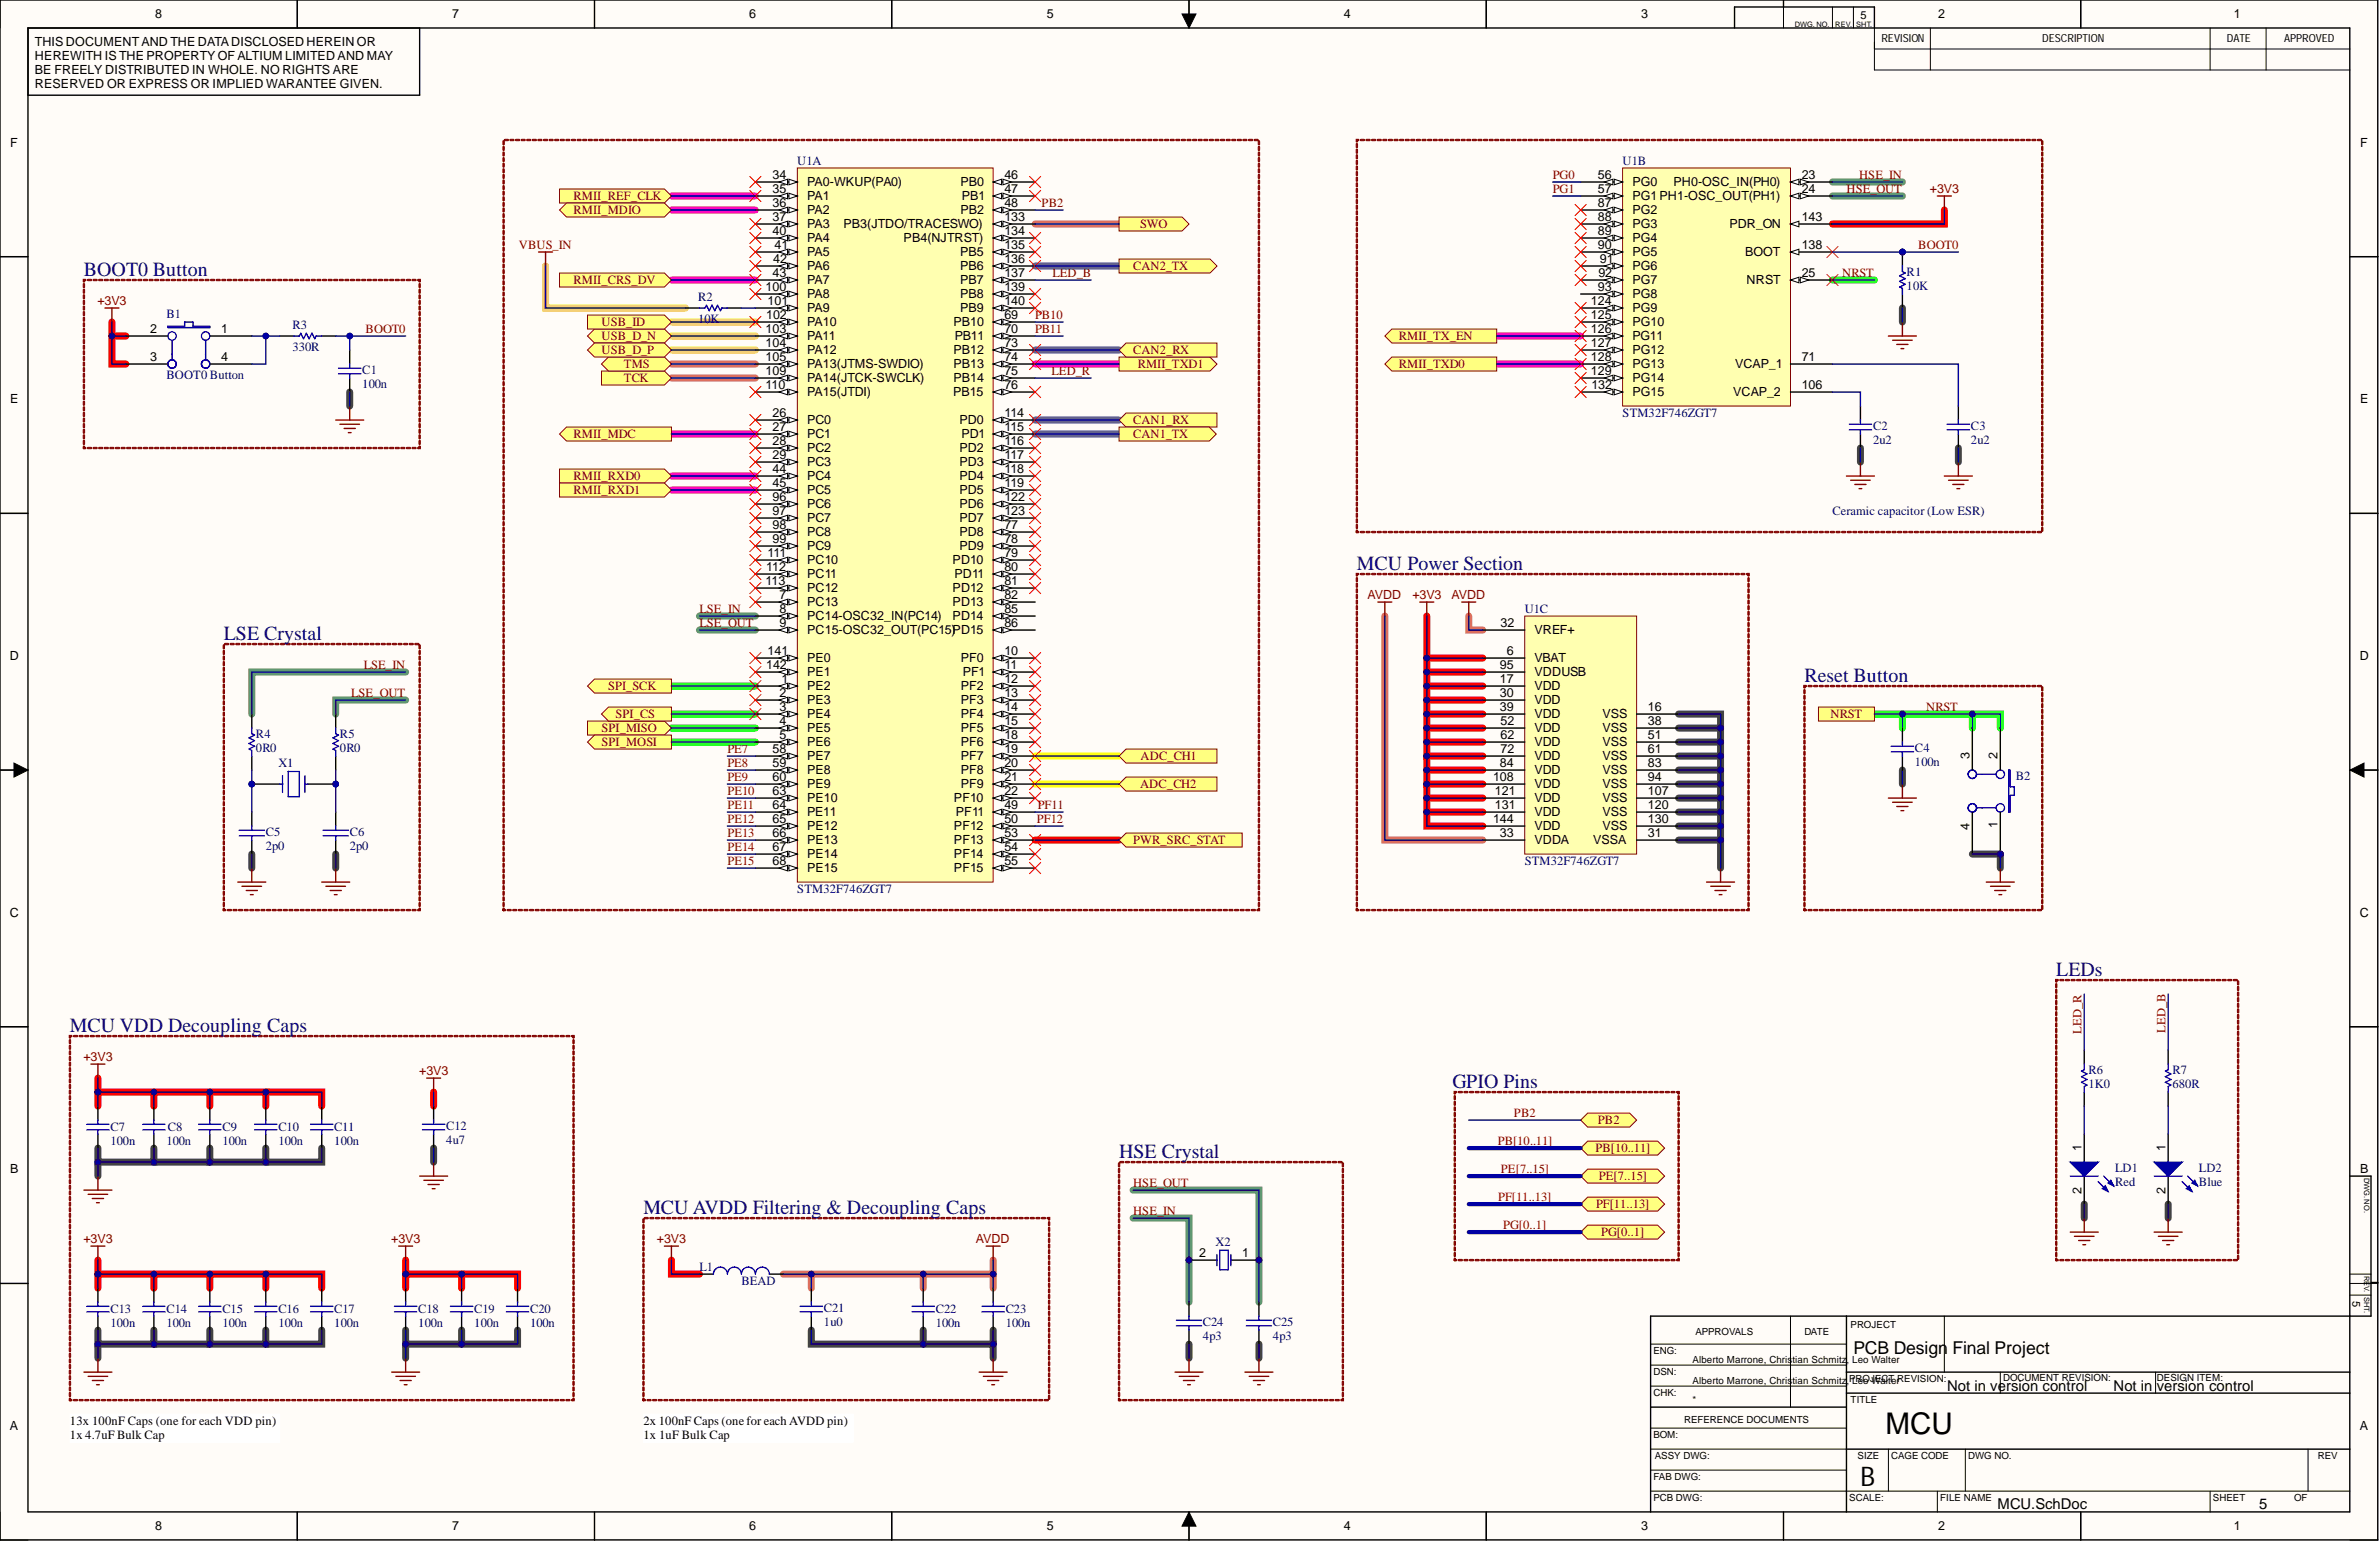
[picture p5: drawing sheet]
<svg xmlns="http://www.w3.org/2000/svg" width="431mm" height="279mm" viewBox="0 0 431 279" stroke-linecap="round" stroke-linejoin="round" font-family="sans-serif">
<defs><g id="words">
<text font-size="5.4" x="342" y="260">MCU</text>
<text font-size="4.9" x="337.4" y="269.3">B</text>
<g font-size="3.6" fill="#000080">
<text x="15.2" y="50">BOOT0 Button</text>
<text x="246.1" y="103.3">MCU Power Section</text>
<text x="40.6" y="116">LSE Crystal</text>
<text x="327.3" y="123.6">Reset Button</text>
<text x="372.9" y="176.9">LEDs</text>
<text x="12.7" y="187.1">MCU VDD Decoupling Caps</text>
<text x="263.4" y="197.2">GPIO Pins</text>
<text x="202.9" y="209.9">HSE Crystal</text>
<text x="116.7" y="220.1">MCU AVDD Filtering &amp; Decoupling Caps</text>
</g>
<g font-size="3.2">
<text x="336.1" y="245.6">PCB Design</text>
<text x="354.1" y="245.6">Final Project</text>
</g>
<g font-size="2.7">
<text x="353.1" y="252.3">Not in version control</text>
<text x="383.3" y="252.3">Not in version control</text>
<text x="362.3" y="273.6">MCU.SchDoc</text>
<text x="409.7" y="273.6">5</text>
</g>
<g font-size="2.3">
<text x="28.2" y="3.3">8</text>
<text x="82" y="3.3">7</text>
<text x="135.9" y="3.3">6</text>
<text x="189.8" y="3.3">5</text>
<text x="243.7" y="3.3">4</text>
<text x="297.7" y="3.3">3</text>
<text x="351.5" y="3.3">2</text>
<text x="405.1" y="3.3">1</text>
<text x="6.3" y="8.4">THIS DOCUMENTAND THE DATADISCLOSED HEREIN OR</text>
<text x="6.3" y="10.9">HEREWITH IS THE PROPERTY OF ALTIUM LIMITED AND MAY</text>
<text x="6.3" y="13.5">BE FREELY DISTRIBUTED IN WHOLE. NO RIGHTS ARE</text>
<text x="6.3" y="16">RESERVED OR EXPRESS OR IMPLIED WARANTEE GIVEN.</text>
<text x="1.9" y="26.6">F</text>
<text x="428.1" y="26.6">F</text>
<text x="140.1" y="32.5">34</text>
<text x="140.1" y="35">35</text>
<text x="146.4" y="33.8">PA0-WKUP(PA0)</text>
<text x="174.2" y="33.8">PB0</text>
<text x="182.1" y="32.5">46</text>
<text x="182.1" y="35">47</text>
<text x="289.8" y="32.5">56</text>
<text x="289.8" y="35">57</text>
<text x="296.1" y="33.8">PG0</text>
<text x="303.5" y="33.8">PH0-OSC_IN(PH0)</text>
<text x="326.7" y="32.5">23</text>
<text x="326.7" y="35">24</text>
<text x="140.1" y="37.6">36</text>
<text x="140.1" y="40.1">37</text>
<text x="146.4" y="36.3">PA1</text>
<text x="146.4" y="38.8">PA2</text>
<text x="146.4" y="41.4">PA3</text>
<text x="153" y="41.4">PB3(JTDO/TRACESWO)</text>
<text x="174.2" y="38.8">PB2</text>
<text x="174.5" y="36.3">PB1</text>
<text x="182.1" y="37.6">48</text>
<text x="182.1" y="40.1">133</text>
<text x="289.8" y="37.6">87</text>
<text x="289.8" y="40.1">88</text>
<text x="296.1" y="36.3">PG1PH1-OSC_OUT(PH1)</text>
<text x="296.1" y="38.8">PG2</text>
<text x="296.1" y="41.4">PG3</text>
<text x="313.6" y="41.4">PDR_ON</text>
<text x="326.7" y="40.1">143</text>
<text x="140.1" y="42.6">40</text>
<text x="140.2" y="47.7">42</text>
<text x="140.5" y="45.2">41</text>
<text x="146.4" y="43.9">PA4</text>
<text x="146.4" y="46.5">PA5</text>
<text x="163.9" y="43.9">PB4(NJTRST)</text>
<text x="174.1" y="46.5">PB5</text>
<text x="182.1" y="42.6">134</text>
<text x="182.1" y="45.2">135</text>
<text x="182.1" y="47.7">136</text>
<text x="289.8" y="42.6">89</text>
<text x="289.8" y="45.2">90</text>
<text x="290.1" y="47.7">91</text>
<text x="296.1" y="43.9">PG4</text>
<text x="296.1" y="46.5">PG5</text>
<text x="316.5" y="46.5">BOOT</text>
<text x="326.7" y="45.2">138</text>
<text x="138.9" y="52.8">100</text>
<text x="140.1" y="50.3">43</text>
<text x="146.4" y="49">PA6</text>
<text x="146.4" y="51.5">PA7</text>
<text x="174.1" y="49">PB6</text>
<text x="174.1" y="51.5">PB7</text>
<text x="182.1" y="50.3">137</text>
<text x="182.1" y="52.8">139</text>
<text x="289.8" y="52.8">93</text>
<text x="289.9" y="50.3">92</text>
<text x="296.1" y="49">PG6</text>
<text x="296.1" y="51.5">PG7</text>
<text x="316.8" y="51.5">NRST</text>
<text x="326.7" y="50.3">25</text>
<text x="138.9" y="57.9">102</text>
<text x="139.2" y="55.3">101</text>
<text x="146.4" y="54.1">PA8</text>
<text x="146.4" y="56.6">PA9</text>
<text x="146.4" y="59.1">PA10</text>
<text x="172.9" y="59.1">PB10</text>
<text x="174.1" y="54.1">PB8</text>
<text x="174.1" y="56.6">PB9</text>
<text x="182.1" y="55.3">140</text>
<text x="182.1" y="57.9">69</text>
<text x="288.5" y="55.3">124</text>
<text x="288.5" y="57.9">125</text>
<text x="296.1" y="54.1">PG8</text>
<text x="296.1" y="56.6">PG9</text>
<text x="296.1" y="59.1">PG10</text>
<text x="27.2" y="65.5">3</text>
<text x="27.2" y="60.4">2</text>
<text x="40.1" y="60.4">1</text>
<text x="40.1" y="65.5">4</text>
<text x="138.9" y="60.4">103</text>
<text x="138.9" y="63">104</text>
<text x="138.9" y="65.5">105</text>
<text x="146.4" y="61.7">PA11</text>
<text x="146.4" y="64.2">PA12</text>
<text x="172.9" y="64.2">PB12</text>
<text x="173.2" y="61.7">PB11</text>
<text x="182.1" y="60.4">70</text>
<text x="182.1" y="63">73</text>
<text x="182.1" y="65.5">74</text>
<text x="288.5" y="60.4">126</text>
<text x="288.5" y="63">127</text>
<text x="288.5" y="65.5">128</text>
<text x="296.1" y="61.7">PG11</text>
<text x="296.1" y="64.2">PG12</text>
<text x="326.7" y="65.5">71</text>
<text x="138.9" y="68">109</text>
<text x="138.9" y="70.6">110</text>
<text x="146.4" y="66.8">PA13(JTMS-SWDIO)</text>
<text x="146.4" y="69.3">PA14(JTCK-SWCLK)</text>
<text x="146.4" y="71.8">PA15(JTDI)</text>
<text x="172.8" y="71.8">PB15</text>
<text x="172.9" y="66.8">PB13</text>
<text x="172.9" y="69.3">PB14</text>
<text x="182.1" y="68">75</text>
<text x="182.1" y="70.6">76</text>
<text x="288.5" y="68">129</text>
<text x="288.6" y="70.6">132</text>
<text x="296.1" y="66.8">PG13</text>
<text x="296.1" y="69.3">PG14</text>
<text x="296.1" y="71.8">PG15</text>
<text x="314.3" y="71.8">VCAP_2</text>
<text x="314.7" y="66.8">VCAP_1</text>
<text x="326.7" y="70.6">106</text>
<text x="1.9" y="73.1">E</text>
<text x="140.1" y="75.6">26</text>
<text x="146.4" y="76.9">PC0</text>
<text x="174" y="76.9">PD0</text>
<text x="182.1" y="75.6">114</text>
<text x="428.1" y="73.1">E</text>
<text x="140.1" y="78.2">27</text>
<text x="140.1" y="80.7">28</text>
<text x="140.1" y="83.3">29</text>
<text x="146.4" y="79.5">PC1</text>
<text x="146.4" y="82">PC2</text>
<text x="174" y="82">PD2</text>
<text x="174.4" y="79.5">PD1</text>
<text x="182.1" y="78.2">115</text>
<text x="182.1" y="80.7">116</text>
<text x="182.1" y="83.3">117</text>
<text x="140.1" y="85.8">44</text>
<text x="140.1" y="88.3">45</text>
<text x="146.4" y="84.5">PC3</text>
<text x="146.4" y="87.1">PC4</text>
<text x="146.4" y="89.6">PC5</text>
<text x="174" y="84.5">PD3</text>
<text x="174" y="87.1">PD4</text>
<text x="174" y="89.6">PD5</text>
<text x="182.1" y="85.8">118</text>
<text x="182.1" y="88.3">119</text>
<text x="140.1" y="90.9">96</text>
<text x="140.1" y="93.4">97</text>
<text x="140.1" y="96">98</text>
<text x="146.4" y="92.1">PC6</text>
<text x="146.4" y="94.7">PC7</text>
<text x="174" y="92.1">PD6</text>
<text x="174" y="94.7">PD7</text>
<text x="182.1" y="90.9">122</text>
<text x="182.1" y="93.4">123</text>
<text x="182.1" y="96">77</text>
<text x="139.2" y="101">111</text>
<text x="140.1" y="98.5">99</text>
<text x="146.4" y="97.2">PC8</text>
<text x="146.4" y="99.8">PC9</text>
<text x="174" y="97.2">PD8</text>
<text x="174" y="99.8">PD9</text>
<text x="182.1" y="98.5">78</text>
<text x="182.1" y="101">79</text>
<text x="138.9" y="106.1">113</text>
<text x="138.9" y="103.6">112</text>
<text x="146.4" y="102.3">PC10</text>
<text x="146.4" y="104.8">PC11</text>
<text x="146.4" y="107.4">PC12</text>
<text x="172.8" y="102.3">PD10</text>
<text x="172.8" y="107.4">PD12</text>
<text x="173.1" y="104.8">PD11</text>
<text x="182.1" y="103.6">80</text>
<text x="182.1" y="106.1">81</text>
<text x="141.4" y="108.7">7</text>
<text x="141.4" y="111.2">8</text>
<text x="141.4" y="113.7">9</text>
<text x="146.4" y="109.9">PC13</text>
<text x="146.4" y="112.5">PC14-OSC32_IN(PC14)</text>
<text x="172.8" y="109.9">PD13</text>
<text x="172.8" y="112.5">PD14</text>
<text x="182.1" y="108.7">82</text>
<text x="182.1" y="111.2">85</text>
<text x="182.1" y="113.7">86</text>
<text x="272.1" y="113.7">32</text>
<text x="1.8" y="119.7">D</text>
<text x="139.2" y="118.8">141</text>
<text x="146.4" y="115">PC15-OSC32_OUT(PC15)PD15</text>
<text x="182.1" y="118.8">10</text>
<text x="273.3" y="118.8">6</text>
<text x="278.3" y="115">VREF+</text>
<text x="428" y="119.7">D</text>
<text x="138.9" y="121.3">142</text>
<text x="141.7" y="123.9">1</text>
<text x="146.4" y="120.1">PE0</text>
<text x="146.4" y="122.6">PE1</text>
<text x="146.4" y="125.2">PE2</text>
<text x="174.3" y="120.1">PF0</text>
<text x="174.3" y="125.2">PF2</text>
<text x="174.6" y="122.6">PF1</text>
<text x="182.1" y="121.3">11</text>
<text x="182.1" y="123.9">12</text>
<text x="272" y="123.9">17</text>
<text x="272" y="121.3">95</text>
<text x="278.3" y="120.1">VBAT</text>
<text x="278.3" y="125.2">VDD</text>
<text x="278.3" y="122.6">VDDUSB</text>
<text x="141.4" y="126.4">2</text>
<text x="141.4" y="129">3</text>
<text x="141.4" y="131.5">4</text>
<text x="146.4" y="127.7">PE3</text>
<text x="146.4" y="130.2">PE4</text>
<text x="174.3" y="127.7">PF3</text>
<text x="174.3" y="130.2">PF4</text>
<text x="182.1" y="126.4">13</text>
<text x="182.1" y="129">14</text>
<text x="182.1" y="131.5">15</text>
<text x="272" y="129">39</text>
<text x="272" y="126.4">30</text>
<text x="272.1" y="131.5">52</text>
<text x="278.3" y="130.2">VDD</text>
<text x="278.3" y="127.7">VDD</text>
<text x="290.6" y="130.2">VSS</text>
<text x="298.8" y="129">16</text>
<text x="298.8" y="131.5">38</text>
<text x="140.1" y="136.6">58</text>
<text x="141.4" y="134">5</text>
<text x="146.4" y="132.8">PE5</text>
<text x="146.4" y="135.3">PE6</text>
<text x="146.4" y="137.8">PE7</text>
<text x="174.3" y="132.8">PF5</text>
<text x="174.3" y="135.3">PF6</text>
<text x="174.3" y="137.8">PF7</text>
<text x="182.1" y="134">18</text>
<text x="182.1" y="136.6">19</text>
<text x="272.1" y="136.6">72</text>
<text x="272.1" y="134">62</text>
<text x="278.3" y="137.8">VDD</text>
<text x="278.3" y="135.3">VDD</text>
<text x="278.3" y="132.8">VDD</text>
<text x="290.6" y="132.8">VSS</text>
<text x="290.6" y="135.3">VSS</text>
<text x="290.6" y="137.8">VSS</text>
<text x="298.8" y="134">51</text>
<text x="298.8" y="136.6">61</text>
<text x="357.2" y="137.6" transform="rotate(-90 357.2 137.6)">3</text>
<text x="362.3" y="137.6" transform="rotate(-90 362.3 137.6)">2</text>
<text x="140.1" y="139.1">59</text>
<text x="140.1" y="141.7">60</text>
<text x="146.4" y="140.4">PE8</text>
<text x="146.4" y="142.9">PE9</text>
<text x="174.3" y="140.4">PF8</text>
<text x="174.3" y="142.9">PF9</text>
<text x="182.1" y="139.1">20</text>
<text x="182.1" y="141.7">21</text>
<text x="270.8" y="141.7">108</text>
<text x="272" y="139.1">84</text>
<text x="278.3" y="140.4">VDD</text>
<text x="278.3" y="142.9">VDD</text>
<text x="290.6" y="142.9">VSS</text>
<text x="290.6" y="140.4">VSS</text>
<text x="298.8" y="141.7">94</text>
<text x="298.8" y="139.1">83</text>
<text x="140.1" y="144.2">63</text>
<text x="140.1" y="146.7">64</text>
<text x="140.1" y="149.3">65</text>
<text x="146.4" y="145.5">PE10</text>
<text x="146.4" y="148">PE11</text>
<text x="173" y="145.5">PF10</text>
<text x="173.4" y="148">PF11</text>
<text x="182.1" y="144.2">22</text>
<text x="182.1" y="146.7">49</text>
<text x="182.1" y="149.3">50</text>
<text x="270.8" y="149.3">144</text>
<text x="271.1" y="144.2">121</text>
<text x="271.1" y="146.7">131</text>
<text x="278.3" y="145.5">VDD</text>
<text x="278.3" y="148">VDD</text>
<text x="290.6" y="145.5">VSS</text>
<text x="290.6" y="148">VSS</text>
<text x="298.8" y="149.3">130</text>
<text x="298.8" y="144.2">107</text>
<text x="298.8" y="146.7">120</text>
<text x="140.1" y="151.8">66</text>
<text x="140.1" y="154.3">67</text>
<text x="146.4" y="150.5">PE12</text>
<text x="146.4" y="153.1">PE13</text>
<text x="146.4" y="155.6">PE14</text>
<text x="173" y="150.5">PF12</text>
<text x="173" y="153.1">PF13</text>
<text x="173" y="155.6">PF14</text>
<text x="182.1" y="151.8">53</text>
<text x="182.1" y="154.3">54</text>
<text x="272" y="151.8">33</text>
<text x="278.3" y="150.5">VDD</text>
<text x="278.3" y="153.1">VDDA</text>
<text x="288.9" y="153.1">VSSA</text>
<text x="290.6" y="150.5">VSS</text>
<text x="298.8" y="151.8">31</text>
<text x="357.2" y="150.5" transform="rotate(-90 357.2 150.5)">4</text>
<text x="362.3" y="150.1" transform="rotate(-90 362.3 150.1)">1</text>
<text x="140.1" y="156.9">68</text>
<text x="146.4" y="158.2">PE15</text>
<text x="173" y="158.2">PF15</text>
<text x="182.1" y="156.9">55</text>
<text x="1.8" y="166.2">C</text>
<text x="428" y="166.2">C</text>
<text x="377.5" y="208.7" transform="rotate(-90 377.5 208.7)">1</text>
<text x="392.7" y="208.7" transform="rotate(-90 392.7 208.7)">1</text>
<text x="1.9" y="212.7">B</text>
<text x="428.1" y="212.7">B</text>
<text x="377.5" y="216.5" transform="rotate(-90 377.5 216.5)">2</text>
<text x="392.7" y="216.5" transform="rotate(-90 392.7 216.5)">2</text>
<text x="217.5" y="228">2</text>
<text x="225.3" y="228">1</text>
<text x="1.8" y="259.3">A</text>
<text x="12.7" y="258.4">13x 100nF Caps (one for each VDD pin)</text>
<text x="12.7" y="261">1x 4.7uF Bulk Cap</text>
<text x="116.7" y="258.4">2x 100nF Caps (one for each AVDD pin)</text>
<text x="116.7" y="261">1x 1uF Bulk Cap</text>
<text x="428" y="259.3">A</text>
<text x="28.2" y="277.5">8</text>
<text x="82" y="277.5">7</text>
<text x="135.9" y="277.5">6</text>
<text x="189.8" y="277.5">5</text>
<text x="243.7" y="277.5">4</text>
<text x="297.7" y="277.5">3</text>
<text x="351.5" y="277.5">2</text>
<text x="405.1" y="277.5">1</text>
</g>
<g font-size="2.3" fill="#000080">
<text x="144.6" y="30">U1A</text>
<text x="294.3" y="30">U1B</text>
<text x="345.8" y="50">R1</text>
<text x="345.8" y="52.5">10K</text>
<text x="30.2" y="57.6">B1</text>
<text x="53" y="59.7">R3</text>
<text x="126.6" y="54.6">R2</text>
<text x="126.6" y="58.6">10K</text>
<text x="53" y="63.7">330R</text>
<text x="30.2" y="68.8">BOOT0 Button</text>
<text x="65.7" y="67.8">C1</text>
<text x="65.7" y="70.3">100n</text>
<text x="294.3" y="75.6">STM32F746ZGT7</text>
<text x="339.7" y="77.9">C2</text>
<text x="357.4" y="77.9">C3</text>
<text x="339.7" y="80.5">2u2</text>
<text x="357.4" y="80.5">2u2</text>
<text x="332.3" y="93.4">Ceramic capacitor (Low ESR)</text>
<text x="276.5" y="111.2">U1C</text>
<text x="46.4" y="133.8">R4</text>
<text x="46.4" y="136.3">0R0</text>
<text x="61.6" y="133.8">R5</text>
<text x="61.6" y="136.3">0R0</text>
<text x="347.3" y="136.3">C4</text>
<text x="50.5" y="139.1">X1</text>
<text x="347.3" y="138.9">100n</text>
<text x="365.6" y="141.4">B2</text>
<text x="48.2" y="151.6">C5</text>
<text x="48.2" y="154.1">2p0</text>
<text x="63.4" y="151.6">C6</text>
<text x="63.4" y="154.1">2p0</text>
<text x="144.6" y="162">STM32F746ZGT7</text>
<text x="276.5" y="156.9">STM32F746ZGT7</text>
<text x="378.8" y="194.7">R6</text>
<text x="378.8" y="197.2">1K0</text>
<text x="394" y="194.7">R7</text>
<text x="394" y="197.2">680R</text>
<text x="20" y="205.1">C7</text>
<text x="20" y="207.7">100n</text>
<text x="30.2" y="207.7">100n</text>
<text x="30.4" y="205.1">C8</text>
<text x="40.3" y="205.1">C9</text>
<text x="40.3" y="207.7">100n</text>
<text x="50.5" y="205.1">C10</text>
<text x="50.5" y="207.7">100n</text>
<text x="60.6" y="205.1">C11</text>
<text x="60.6" y="207.7">100n</text>
<text x="80.9" y="204.9">C12</text>
<text x="80.9" y="207.4">4u7</text>
<text x="383.6" y="212.5">LD1</text>
<text x="383.6" y="215">Red</text>
<text x="398.8" y="212.5">LD2</text>
<text x="398.8" y="215">Blue</text>
<text x="220.5" y="225.9">X2</text>
<text x="126.8" y="230.5">L1</text>
<text x="134.5" y="233">BEAD</text>
<text x="20" y="238.1">C13</text>
<text x="30.2" y="238.1">C14</text>
<text x="40.3" y="238.1">C15</text>
<text x="50.5" y="238.1">C16</text>
<text x="60.6" y="238.1">C17</text>
<text x="75.9" y="238.1">C18</text>
<text x="86" y="238.1">C19</text>
<text x="96.1" y="238.1">C20</text>
<text x="149.4" y="237.9">C21</text>
<text x="169.7" y="238.1">C22</text>
<text x="182.4" y="238.1">C23</text>
<text x="20" y="240.7">100n</text>
<text x="30.2" y="240.7">100n</text>
<text x="40.3" y="240.7">100n</text>
<text x="50.5" y="240.7">100n</text>
<text x="60.6" y="240.7">100n</text>
<text x="75.9" y="240.7">100n</text>
<text x="86" y="240.7">100n</text>
<text x="96.1" y="240.7">100n</text>
<text x="149.4" y="240.4">1u0</text>
<text x="169.7" y="240.7">100n</text>
<text x="182.4" y="240.7">100n</text>
<text x="218.2" y="240.4">C24</text>
<text x="218.2" y="242.9">4p3</text>
<text x="230.9" y="240.4">C25</text>
<text x="230.9" y="242.9">4p3</text>
</g>
<g font-size="2.3" fill="#800000">
<text x="281.6" y="32.5">PG0</text>
<text x="281.6" y="35">PG1</text>
<text x="334.9" y="35">HSE_OUT</text>
<text x="337.1" y="32.5">HSE_IN</text>
<text x="350" y="35">+3V3</text>
<text x="104" y="36.3">RMII_REF_CLK</text>
<text x="104" y="38.8">RMII_MDIO</text>
<text x="188.9" y="37.6">PB2</text>
<text x="206.8" y="41.4">SWO</text>
<text x="94.1" y="45.2">VBUS_IN</text>
<text x="347.9" y="45.2">BOOT0</text>
<text x="104" y="51.5">RMII_CRS_DV</text>
<text x="190.9" y="50.3">LED_B</text>
<text x="205.5" y="49">CAN2_TX</text>
<text x="334.1" y="50.3">NRST</text>
<text x="17.7" y="55.3">+3V3</text>
<text x="109.1" y="59.1">USB_ID</text>
<text x="187.7" y="57.9">PB10</text>
<text x="66.3" y="60.4">BOOT0</text>
<text x="109.1" y="61.7">USB_D_N</text>
<text x="109.1" y="64.2">USB_D_P</text>
<text x="187.7" y="60.4">PB11</text>
<text x="205.5" y="64.2">CAN2_RX</text>
<text x="253.7" y="61.7">RMII_TX_EN</text>
<text x="113.1" y="69.3">TCK</text>
<text x="113.1" y="66.8">TMS</text>
<text x="190.7" y="68">LED_R</text>
<text x="206.3" y="66.8">RMII_TXD1</text>
<text x="253.7" y="66.8">RMII_TXD0</text>
<text x="205.5" y="76.9">CAN1_RX</text>
<text x="104" y="79.5">RMII_MDC</text>
<text x="205.5" y="79.5">CAN1_TX</text>
<text x="104" y="87.1">RMII_RXD0</text>
<text x="104" y="89.6">RMII_RXD1</text>
<text x="126.8" y="111.2">LSE_IN</text>
<text x="126.8" y="113.7">LSE_OUT</text>
<text x="248" y="108.7">AVDD</text>
<text x="256.1" y="108.7">+3V3</text>
<text x="263.2" y="108.7">AVDD</text>
<text x="66" y="121.3">LSE_IN</text>
<text x="110.3" y="125.2">SPI_SCK</text>
<text x="63.7" y="126.4">LSE_OUT</text>
<text x="111.6" y="130.2">SPI_CS</text>
<text x="332" y="130.2">NRST</text>
<text x="349.3" y="129">NRST</text>
<text x="109.1" y="132.8">SPI_MISO</text>
<text x="109.1" y="135.3">SPI_MOSI</text>
<text x="131.9" y="136.6">PE7</text>
<text x="206.8" y="137.8">ADC_CH1</text>
<text x="131.9" y="139.1">PE8</text>
<text x="131.9" y="141.7">PE9</text>
<text x="206.8" y="142.9">ADC_CH2</text>
<text x="131.9" y="146.7">PE11</text>
<text x="131.9" y="144.2">PE10</text>
<text x="131.9" y="149.3">PE12</text>
<text x="188.1" y="149.3">PF12</text>
<text x="188.2" y="146.7">PF11</text>
<text x="131.9" y="154.3">PE14</text>
<text x="131.9" y="151.8">PE13</text>
<text x="205.5" y="153.1">PWR_SRC_STAT</text>
<text x="131.9" y="156.9">PE15</text>
<text x="377.5" y="187.4" transform="rotate(-90 377.5 187.4)">LED_R</text>
<text x="392.7" y="187.3" transform="rotate(-90 392.7 187.3)">LED_B</text>
<text x="15.1" y="192.4">+3V3</text>
<text x="76" y="195">+3V3</text>
<text x="274.6" y="202.6">PB2</text>
<text x="289.8" y="203.8">PB2</text>
<text x="271.6" y="207.7">PB[10..11]</text>
<text x="289.4" y="208.9">PB[10..11]</text>
<text x="205.5" y="215.3">HSE_OUT</text>
<text x="272.2" y="212.7">PE[7..15]</text>
<text x="290" y="214">PE[7..15]</text>
<text x="205.5" y="220.3">HSE_IN</text>
<text x="271.7" y="217.8">PF[11..13]</text>
<text x="289.5" y="219.1">PF[11..13]</text>
<text x="15.1" y="225.4">+3V3</text>
<text x="70.9" y="225.4">+3V3</text>
<text x="119.1" y="225.4">+3V3</text>
<text x="177" y="225.4">AVDD</text>
<text x="272.6" y="222.9">PG[0..1]</text>
<text x="290.4" y="224.2">PG[0..1]</text>
</g>
<g font-size="2">
<text x="337.4" y="3.4">5</text>
<text x="341.2" y="7.7">REVISION</text>
<text x="370.4" y="7.7">DESCRIPTION</text>
<text x="403.9" y="7.7">DATE</text>
<text x="414.3" y="7.7">APPROVED</text>
<text x="426.6" y="235.8" transform="rotate(90 426.6 235.8)">5</text>
</g>
<g font-size="1.8">
<text x="299.9" y="245.6">ENG:</text>
<text x="307.5" y="242">APPROVALS</text>
<text x="327.3" y="242">DATE</text>
<text x="335.6" y="240.7">PROJECT</text>
<text x="299.9" y="249.4">DSN:</text>
<text x="307" y="247.1">Alberto Marrone, Chris</text>
<text x="307" y="250.9">Alberto Marrone, Chris</text>
<text x="325.1" y="247.1">tian Schmitz</text>
<text x="325.1" y="250.9">tian Schmitz</text>
<text x="334.9" y="247.1">, Leo Walter</text>
<text x="334.9" y="250.9">, Leo Walter</text>
<text x="335.4" y="250.6">PROJECT REVISION:</text>
<text x="363.3" y="250.4">DOCUMENT REVISION:</text>
<text x="391.2" y="250.4">DESIGN ITEM:</text>
<text x="299.9" y="253.2">CHK:</text>
<text x="307" y="254.5">*</text>
<text x="335.6" y="254.5">TITLE</text>
<text x="299.9" y="260.8">BOM:</text>
<text x="305.4" y="258">REFERENCE DOCUMENTS</text>
<text x="299.9" y="268.4">FAB DWG:</text>
<text x="300.1" y="264.6">ASSY DWG:</text>
<text x="336.9" y="264.6">SIZE</text>
<text x="343" y="264.6">CAGE CODE</text>
<text x="356.9" y="264.6">DWG NO.</text>
<text x="420.4" y="264.6">REV</text>
<text x="299.9" y="272.2">PCB DWG:</text>
<text x="335.4" y="272.2">SCALE:</text>
<text x="351.9" y="272.2">FILE NAME</text>
<text x="401.3" y="272.2">SHEET</text>
<text x="416" y="272.2">OF</text>
</g>
<g font-size="1.4">
<text x="325.5" y="4.8">DWG. NO.</text>
<text x="332.8" y="4.8">REV.</text>
<text x="336.6" y="4.8">SHT.</text>
</g>
<g font-size="1.3">
<text x="428.7" y="213.5" transform="rotate(90 428.7 213.5)">DWG. NO.</text>
<text x="428.7" y="231.3" transform="rotate(90 428.7 231.3)">REV.</text>
<text x="428.7" y="235.1" transform="rotate(90 428.7 235.1)">SHT.</text>
</g>
</g></defs>
<g fill="#fffcf8">
<path d="M0 0h431.3v279.2h-431.3z" fill-rule="evenodd"/>
<path d="M5.1 5.1h421.1v269.1h-421.1z" fill-rule="evenodd"/>
</g>
<g fill="none" stroke="#000" stroke-width=".18">
<path d="M0 0v5.1M53.9 0v5.1M107.8 0v5.1M161.7 0v5.1M215.6 0v5.1M269.5 0v5.1M323.4 0v5.1M377.4 0v5.1M214.4 2.5h2.5l-1.3 2.6zM332.3 1.3v3.8M336.1 1.3v3.8M339.9 5.1v7.6h86.3"/>
<path d="M339.9 8.9h86.3M350.1 5.1v7.6M400.8 5.1v7.6M411 5.1v7.6M0 46.5h5.1M426.2 46.5h5.1M0 93.1h5.1M426.2 93.1h5.1M0 139.6h5.1M2.5 138.4l2.6 1.2-2.6 1.3zM426.2 139.6l2.5-1.2v2.5zM426.2 139.6h5.1"/>
<path d="M0 186.2h5.1M426.2 186.2h5.1M0 232.7h5.1M324.7 238.6v16.5M352.6 238.6v10.2M426.2 232.7h5.1M426.2 234.8h3.8M426.2 231h3.8M299.3 247.5h35.6M299.3 243.7h35.6M299.3 251.3h35.6M299.3 258.9h35.6"/>
<path d="M362.8 248.8v3.8M390.9 248.8v3.8M0 274.2v5h5.1M53.9 274.2v5M107.8 274.2v5M161.7 274.2v5M215.6 274.2l1.3 2.5h-2.5zM215.6 274.2v5M269.5 274.2v5M299.3 270.4h126.9M299.3 262.7h35.6M299.3 266.6h35.6"/>
<path d="M323.4 274.2v5M342.5 262.7v7.7M351.4 270.4v3.8M356.4 262.7v7.7M377.4 274.2v5M400.8 270.4v3.8M418.6 262.7v7.7M426.2 279.2h5.1"/>
</g>
<g fill="none" stroke="#434343" stroke-width="1.3">
<path d="M345 55.8v2.6M63.4 71.1v2.5M337.4 81.2v2.6M355.2 81.2v2.6M304.4 129.5h7.6v15.2M304.4 132h7.6M304.4 139.6h7.6M304.4 137.1h7.6M304.4 134.5h7.6M345 139.6v2.6M45.7 154.9v2.5M60.9 154.9v2.5"/>
<path d="M304.4 144.7h7.6v12.7M304.4 149.8h7.6M304.4 147.2h7.6M304.4 142.2h7.6M304.4 152.3h7.6M357.7 154.9h5.1v2.5M17.8 208.2v2.5h10.1v-2.5M17.8 210.7v2.5M27.9 210.7h10.2M38.1 208.2v2.5h10.1v-2.5M58.3 208.2v2.5h-10.1M78.6 208.2v2.5"/>
<path d="M378 218.3v2.6M393.2 218.3v2.6M17.8 241.2v2.5h10.1v-2.5M17.8 243.7v2.5M27.9 243.7h10.2M38.1 241.2v2.5h10.1v-2.5M58.3 241.2v2.5h-10.1M73.6 241.2v2.5h20.3v-2.5M73.6 243.7v2.5M83.7 241.2v2.5M147.1 241.2v2.5h33v2.5M167.4 241.2v2.5"/>
<path d="M180.1 241.2v2.5M215.6 243.7v2.5M228.3 243.7v2.5"/>
</g>
<path d="M187.7 152.3h15.2" fill="none" stroke="#c00" stroke-width="1.3"/>
<path d="M332.3 50.8h7.6M121.8 124.4h15.2M121.8 129.5h15.2M121.8 132h15.2M121.8 134.5h15.2M339.9 129.5h22.9v2.5M345 129.5v2.5M357.7 129.5v2.5" fill="none" stroke="#0f0" stroke-width="1.3"/>
<g fill="none" stroke="#f00" stroke-width="1.3">
<path d="M352.6 38.1v2.5h-20.3M20.3 58.4v7.6h2.5M20.3 60.9h2.5M258.8 111.7v25.4h10.1M258.8 119.3h10.1M258.8 137.1v5.1h10.1M258.8 139.6h10.1M258.8 134.5h10.1M258.8 132h10.1M258.8 129.5h10.1M258.8 126.9h10.1M258.8 124.4h10.1"/>
<path d="M258.8 121.9h10.1M258.8 142.2v7.6h10.1M258.8 147.2h10.1M258.8 144.7h10.1M17.8 198h30.4v2.5M17.8 195.5v5M27.9 198v2.5M38.1 198v2.5M48.2 198h10.1v2.5M78.6 198v2.5M17.8 231h30.4v2.6M17.8 228.5v5.1"/>
<path d="M27.9 231v2.6M38.1 231v2.6M48.2 231h10.1v2.6M73.6 233.6v-2.6h10.1v2.6M73.6 228.5v2.5M83.7 231h10.2v2.6M121.8 228.5v2.5h5"/>
</g>
<path d="M187.7 40.6h15.2M121.8 66h15.2M121.8 68.5h15.2M251.1 111.7v40.6h17.8M266.4 111.7v2.5h2.5M147.1 231v2.6M167.4 231v2.6M180.1 228.5v2.5h-38M180.1 231v2.6" fill="none" stroke="#e06666" stroke-width="1.3"/>
<path d="M332.3 35.5h12.7M332.3 33h12.7M126.8 111.7h10.2M126.8 114.2h10.2M73.6 126.9h-12.7v2.6M73.6 121.9h-27.9v7.6M205.5 215.8h22.8v20.3M205.5 220.9h10.1v15.2" fill="none" stroke="#6aa84f" stroke-width="1.3"/>
<path d="M98.9 48.2v7.6h25.4M121.8 58.4h15.2M121.8 60.9h15.2M121.8 63.5h15.2" fill="none" stroke="#f1c232" stroke-width="1.3"/>
<path d="M121.8 35.5h15.2M121.8 38.1h15.2M121.8 50.8h15.2M121.8 78.7h15.2M187.7 66h15.2M271.4 66h15.3M271.4 60.9h15.3M121.8 86.3h15.2M121.8 88.8h15.2" fill="none" stroke="#f0f" stroke-width="1.3"/>
<path d="M187.7 48.2h15.2M187.7 76.2h15.2M187.7 78.7h15.2M187.7 63.5h15.2" fill="none" stroke="#3c78d8" stroke-width="1.3"/>
<path d="M187.7 137.1h15.2M187.7 142.2h15.2" fill="none" stroke="#ff0" stroke-width="1.3"/>
<g fill="none" stroke="#000" stroke-width=".25">
<path d="M0 0h431.2v279.2h-431.2zM53.9 0v5.1M107.8 0v5.1M161.7 0v5.1M215.6 0v5.1M269.5 0v5.1M323.4 0v1.3M377.4 0v5.1M5.1 5.1h421v269h-421zM76.1 5.1v12.2h-71M314.6 5.1v-3.8h25.3v3.8M0 46.5h5.1"/>
<path d="M426.2 46.5h5.1M0 93.1h5.1M426.2 93.1h5.1M0 139.6h5.1M426.2 139.6h5.1M0 186.2h5.1M426.2 186.2h5.1M17.8 200.5v2.6M17.8 205.6v2.6M27.9 200.5v2.6M27.9 205.6v2.6M38.1 200.5v2.6"/>
<path d="M38.1 205.6v2.6M48.2 200.5v2.6M48.2 205.6v2.6M426.2 213.2h3.8v25.4h-130.7v35.6M0 232.7h5.1M17.8 233.6v2.5M17.8 238.6v2.6M27.9 233.6v2.5M27.9 238.6v2.6M38.1 233.6v2.5M38.1 238.6v2.6M48.2 233.6v2.5"/>
<path d="M48.2 238.6v2.6M73.6 233.6v2.5M73.6 238.6v2.6M83.7 233.6v2.5M83.7 238.6v2.6M334.9 238.6v35.6M430 232.5h1.3M299.3 255.1h35.6M334.9 248.8h91.3M334.9 252.6h91.3M53.9 274.2v5M107.8 274.2v5"/>
<path d="M161.7 274.2v5M215.6 274.2v5M269.5 274.2v5M323.4 274.2v5M334.9 262.7h91.3M377.4 274.2v5"/>
</g>
<path d="M214.4 2.5h2.5l-1.3 2.6zM2.5 138.4l2.6 1.2-2.6 1.3zM426.2 139.6l2.5-1.2v2.5zM215.6 274.2l1.3 2.5h-2.5z" fill="#000"/>
<g fill="none" stroke="#00f" stroke-width=".25">
<path d="M15.7 204.9h4.1M15.7 203.8h4.1M17.8 203.1v.7M17.8 204.9v.7M25.9 204.9h4M25.9 203.8h4M27.9 203.1v.7M27.9 204.9v.7M36 204.9h4.1M36 203.8h4.1M38.1 203.1v.7M38.1 204.9v.7"/>
<path d="M46.2 204.9h4M46.2 203.8h4M48.2 203.1v.7M48.2 204.9v.7M15.7 237.9h4.1M15.7 236.9h4.1M17.8 236.1v.8M17.8 237.9v.7M25.9 237.9h4M25.9 236.9h4M27.9 236.1v.8M27.9 237.9v.7"/>
<path d="M36 237.9h4.1M36 236.9h4.1M38.1 236.1v.8M38.1 237.9v.7M46.2 237.9h4M46.2 236.9h4M48.2 236.1v.8M48.2 237.9v.7M71.5 237.9h4.1M71.5 236.9h4.1M73.6 236.1v.8M73.6 237.9v.7"/>
<path d="M81.7 237.9h4M81.7 236.9h4M83.7 236.1v.8M83.7 237.9v.7"/>
</g>
<path d="M144.6 30.5h35.5v129.4h-35.5z" fill-rule="evenodd" fill="#ffffb0"/>
<path d="M144.6 30.5h35.5v129.4h-35.5z" fill="none" stroke="#800000" stroke-width=".18"/>
<path d="M137 33h7.6" fill="none" stroke="#000" stroke-width=".25"/>
<path d="M143.1 32.5l1.5 .5-1.5 .5z" fill="#f8fcff"/>
<path d="M143.1 32.5l1.5 .5-1.5 .5z" fill="none" stroke="#000" stroke-width=".18"/>
<path d="M141.3 33l1.5-.5v1z" fill="#f8fcff"/>
<path d="M141.3 33l1.5-.5v1z" fill="none" stroke="#000" stroke-width=".18"/>
<path d="M137 35.5h7.6" fill="none" stroke="#000" stroke-width=".25"/>
<path d="M143.1 35l1.5 .5-1.5 .5z" fill="#f8fcff"/>
<path d="M143.1 35l1.5 .5-1.5 .5z" fill="none" stroke="#000" stroke-width=".18"/>
<path d="M141.3 35.5l1.5-.5v1z" fill="#f8fcff"/>
<path d="M141.3 35.5l1.5-.5v1z" fill="none" stroke="#000" stroke-width=".18"/>
<path d="M137 38.1h7.6" fill="none" stroke="#000" stroke-width=".25"/>
<path d="M143.1 37.6l1.5 .5-1.5 .5z" fill="#f8fcff"/>
<path d="M143.1 37.6l1.5 .5-1.5 .5z" fill="none" stroke="#000" stroke-width=".18"/>
<path d="M141.3 38.1l1.5-.5v1z" fill="#f8fcff"/>
<path d="M141.3 38.1l1.5-.5v1z" fill="none" stroke="#000" stroke-width=".18"/>
<path d="M137 40.6h7.6" fill="none" stroke="#000" stroke-width=".25"/>
<path d="M143.1 40.1l1.5 .5-1.5 .5z" fill="#f8fcff"/>
<path d="M143.1 40.1l1.5 .5-1.5 .5z" fill="none" stroke="#000" stroke-width=".18"/>
<path d="M141.3 40.6l1.5-.5v1z" fill="#f8fcff"/>
<path d="M141.3 40.6l1.5-.5v1z" fill="none" stroke="#000" stroke-width=".18"/>
<path d="M137 43.2h7.6" fill="none" stroke="#000" stroke-width=".25"/>
<path d="M143.1 42.6l1.5 .6-1.5 .5z" fill="#f8fcff"/>
<path d="M143.1 42.6l1.5 .6-1.5 .5z" fill="none" stroke="#000" stroke-width=".18"/>
<path d="M141.3 43.2l1.5-.6v1.1z" fill="#f8fcff"/>
<path d="M141.3 43.2l1.5-.6v1.1z" fill="none" stroke="#000" stroke-width=".18"/>
<path d="M137 45.7h7.6" fill="none" stroke="#000" stroke-width=".25"/>
<path d="M143.1 45.2l1.5 .5-1.5 .5z" fill="#f8fcff"/>
<path d="M143.1 45.2l1.5 .5-1.5 .5z" fill="none" stroke="#000" stroke-width=".18"/>
<path d="M141.3 45.7l1.5-.5v1z" fill="#f8fcff"/>
<path d="M141.3 45.7l1.5-.5v1z" fill="none" stroke="#000" stroke-width=".18"/>
<path d="M137 48.2h7.6" fill="none" stroke="#000" stroke-width=".25"/>
<path d="M143.1 47.7l1.5 .5-1.5 .5z" fill="#f8fcff"/>
<path d="M143.1 47.7l1.5 .5-1.5 .5z" fill="none" stroke="#000" stroke-width=".18"/>
<path d="M141.3 48.2l1.5-.5v1z" fill="#f8fcff"/>
<path d="M141.3 48.2l1.5-.5v1z" fill="none" stroke="#000" stroke-width=".18"/>
<path d="M137 50.8h7.6" fill="none" stroke="#000" stroke-width=".25"/>
<path d="M143.1 50.3l1.5 .5-1.5 .5z" fill="#f8fcff"/>
<path d="M143.1 50.3l1.5 .5-1.5 .5z" fill="none" stroke="#000" stroke-width=".18"/>
<path d="M141.3 50.8l1.5-.5v1z" fill="#f8fcff"/>
<path d="M141.3 50.8l1.5-.5v1z" fill="none" stroke="#000" stroke-width=".18"/>
<path d="M137 53.3h7.6" fill="none" stroke="#000" stroke-width=".25"/>
<path d="M143.1 52.8l1.5 .5-1.5 .5z" fill="#f8fcff"/>
<path d="M143.1 52.8l1.5 .5-1.5 .5z" fill="none" stroke="#000" stroke-width=".18"/>
<path d="M141.3 53.3l1.5-.5v1z" fill="#f8fcff"/>
<path d="M141.3 53.3l1.5-.5v1z" fill="none" stroke="#000" stroke-width=".18"/>
<path d="M137 55.8h7.6" fill="none" stroke="#000" stroke-width=".25"/>
<path d="M143.1 55.3l1.5 .5-1.5 .6z" fill="#f8fcff"/>
<path d="M143.1 55.3l1.5 .5-1.5 .6z" fill="none" stroke="#000" stroke-width=".18"/>
<path d="M141.3 55.8l1.5-.5v1.1z" fill="#f8fcff"/>
<path d="M141.3 55.8l1.5-.5v1.1z" fill="none" stroke="#000" stroke-width=".18"/>
<path d="M137 58.4h7.6" fill="none" stroke="#000" stroke-width=".25"/>
<path d="M143.1 57.9l1.5 .5-1.5 .5z" fill="#f8fcff"/>
<path d="M143.1 57.9l1.5 .5-1.5 .5z" fill="none" stroke="#000" stroke-width=".18"/>
<path d="M141.3 58.4l1.5-.5v1z" fill="#f8fcff"/>
<path d="M141.3 58.4l1.5-.5v1z" fill="none" stroke="#000" stroke-width=".18"/>
<path d="M137 60.9h7.6" fill="none" stroke="#000" stroke-width=".25"/>
<path d="M143.1 60.4l1.5 .5-1.5 .5z" fill="#f8fcff"/>
<path d="M143.1 60.4l1.5 .5-1.5 .5z" fill="none" stroke="#000" stroke-width=".18"/>
<path d="M141.3 60.9l1.5-.5v1z" fill="#f8fcff"/>
<path d="M141.3 60.9l1.5-.5v1z" fill="none" stroke="#000" stroke-width=".18"/>
<path d="M137 63.5h7.6" fill="none" stroke="#000" stroke-width=".25"/>
<path d="M143.1 63l1.5 .5-1.5 .5z" fill="#f8fcff"/>
<path d="M143.1 63l1.5 .5-1.5 .5z" fill="none" stroke="#000" stroke-width=".18"/>
<path d="M141.3 63.5l1.5-.5v1z" fill="#f8fcff"/>
<path d="M141.3 63.5l1.5-.5v1z" fill="none" stroke="#000" stroke-width=".18"/>
<path d="M137 66h7.6" fill="none" stroke="#000" stroke-width=".25"/>
<path d="M143.1 65.5l1.5 .5-1.5 .5z" fill="#f8fcff"/>
<path d="M143.1 65.5l1.5 .5-1.5 .5z" fill="none" stroke="#000" stroke-width=".18"/>
<path d="M141.3 66l1.5-.5v1z" fill="#f8fcff"/>
<path d="M141.3 66l1.5-.5v1z" fill="none" stroke="#000" stroke-width=".18"/>
<path d="M137 68.5h7.6" fill="none" stroke="#000" stroke-width=".25"/>
<path d="M143.1 68l1.5 .5-1.5 .5z" fill="#f8fcff"/>
<path d="M143.1 68l1.5 .5-1.5 .5z" fill="none" stroke="#000" stroke-width=".18"/>
<path d="M141.3 68.5l1.5-.5v1z" fill="#f8fcff"/>
<path d="M141.3 68.5l1.5-.5v1z" fill="none" stroke="#000" stroke-width=".18"/>
<path d="M137 71.1h7.6" fill="none" stroke="#000" stroke-width=".25"/>
<path d="M143.1 70.6l1.5 .5-1.5 .5z" fill="#f8fcff"/>
<path d="M143.1 70.6l1.5 .5-1.5 .5z" fill="none" stroke="#000" stroke-width=".18"/>
<path d="M141.3 71.1l1.5-.5v1z" fill="#f8fcff"/>
<path d="M141.3 71.1l1.5-.5v1z" fill="none" stroke="#000" stroke-width=".18"/>
<path d="M180.1 33h7.6" fill="none" stroke="#000" stroke-width=".25"/>
<path d="M180.1 33l1.5-.5v1z" fill="#f8fcff"/>
<path d="M180.1 33l1.5-.5v1z" fill="none" stroke="#000" stroke-width=".18"/>
<path d="M181.9 32.5l1.5 .5-1.5 .5z" fill="#f8fcff"/>
<path d="M181.9 32.5l1.5 .5-1.5 .5z" fill="none" stroke="#000" stroke-width=".18"/>
<path d="M180.1 35.5h7.6" fill="none" stroke="#000" stroke-width=".25"/>
<path d="M180.1 35.5l1.5-.5v1z" fill="#f8fcff"/>
<path d="M180.1 35.5l1.5-.5v1z" fill="none" stroke="#000" stroke-width=".18"/>
<path d="M181.9 35l1.5 .5-1.5 .5z" fill="#f8fcff"/>
<path d="M181.9 35l1.5 .5-1.5 .5z" fill="none" stroke="#000" stroke-width=".18"/>
<path d="M180.1 38.1h7.6" fill="none" stroke="#000" stroke-width=".25"/>
<path d="M180.1 38.1l1.5-.5v1z" fill="#f8fcff"/>
<path d="M180.1 38.1l1.5-.5v1z" fill="none" stroke="#000" stroke-width=".18"/>
<path d="M181.9 37.6l1.5 .5-1.5 .5z" fill="#f8fcff"/>
<path d="M181.9 37.6l1.5 .5-1.5 .5z" fill="none" stroke="#000" stroke-width=".18"/>
<path d="M180.1 40.6h7.6" fill="none" stroke="#000" stroke-width=".25"/>
<path d="M180.1 40.6l1.5-.5v1z" fill="#f8fcff"/>
<path d="M180.1 40.6l1.5-.5v1z" fill="none" stroke="#000" stroke-width=".18"/>
<path d="M181.9 40.1l1.5 .5-1.5 .5z" fill="#f8fcff"/>
<path d="M181.9 40.1l1.5 .5-1.5 .5z" fill="none" stroke="#000" stroke-width=".18"/>
<path d="M180.1 43.2h7.6" fill="none" stroke="#000" stroke-width=".25"/>
<path d="M180.1 43.2l1.5-.6v1.1z" fill="#f8fcff"/>
<path d="M180.1 43.2l1.5-.6v1.1z" fill="none" stroke="#000" stroke-width=".18"/>
<path d="M181.9 42.6l1.5 .6-1.5 .5z" fill="#f8fcff"/>
<path d="M181.9 42.6l1.5 .6-1.5 .5z" fill="none" stroke="#000" stroke-width=".18"/>
<path d="M180.1 45.7h7.6" fill="none" stroke="#000" stroke-width=".25"/>
<path d="M180.1 45.7l1.5-.5v1z" fill="#f8fcff"/>
<path d="M180.1 45.7l1.5-.5v1z" fill="none" stroke="#000" stroke-width=".18"/>
<path d="M181.9 45.2l1.5 .5-1.5 .5z" fill="#f8fcff"/>
<path d="M181.9 45.2l1.5 .5-1.5 .5z" fill="none" stroke="#000" stroke-width=".18"/>
<path d="M180.1 48.2h7.6" fill="none" stroke="#000" stroke-width=".25"/>
<path d="M180.1 48.2l1.5-.5v1z" fill="#f8fcff"/>
<path d="M180.1 48.2l1.5-.5v1z" fill="none" stroke="#000" stroke-width=".18"/>
<path d="M181.9 47.7l1.5 .5-1.5 .5z" fill="#f8fcff"/>
<path d="M181.9 47.7l1.5 .5-1.5 .5z" fill="none" stroke="#000" stroke-width=".18"/>
<path d="M180.1 50.8h7.6" fill="none" stroke="#000" stroke-width=".25"/>
<path d="M180.1 50.8l1.5-.5v1z" fill="#f8fcff"/>
<path d="M180.1 50.8l1.5-.5v1z" fill="none" stroke="#000" stroke-width=".18"/>
<path d="M181.9 50.3l1.5 .5-1.5 .5z" fill="#f8fcff"/>
<path d="M181.9 50.3l1.5 .5-1.5 .5z" fill="none" stroke="#000" stroke-width=".18"/>
<path d="M180.1 53.3h7.6" fill="none" stroke="#000" stroke-width=".25"/>
<path d="M180.1 53.3l1.5-.5v1z" fill="#f8fcff"/>
<path d="M180.1 53.3l1.5-.5v1z" fill="none" stroke="#000" stroke-width=".18"/>
<path d="M181.9 52.8l1.5 .5-1.5 .5z" fill="#f8fcff"/>
<path d="M181.9 52.8l1.5 .5-1.5 .5z" fill="none" stroke="#000" stroke-width=".18"/>
<path d="M180.1 55.8h7.6" fill="none" stroke="#000" stroke-width=".25"/>
<path d="M180.1 55.8l1.5-.5v1.1z" fill="#f8fcff"/>
<path d="M180.1 55.8l1.5-.5v1.1z" fill="none" stroke="#000" stroke-width=".18"/>
<path d="M181.9 55.3l1.5 .5-1.5 .6z" fill="#f8fcff"/>
<path d="M181.9 55.3l1.5 .5-1.5 .6z" fill="none" stroke="#000" stroke-width=".18"/>
<path d="M180.1 58.4h7.6" fill="none" stroke="#000" stroke-width=".25"/>
<path d="M180.1 58.4l1.5-.5v1z" fill="#f8fcff"/>
<path d="M180.1 58.4l1.5-.5v1z" fill="none" stroke="#000" stroke-width=".18"/>
<path d="M181.9 57.9l1.5 .5-1.5 .5z" fill="#f8fcff"/>
<path d="M181.9 57.9l1.5 .5-1.5 .5z" fill="none" stroke="#000" stroke-width=".18"/>
<path d="M180.1 60.9h7.6" fill="none" stroke="#000" stroke-width=".25"/>
<path d="M180.1 60.9l1.5-.5v1z" fill="#f8fcff"/>
<path d="M180.1 60.9l1.5-.5v1z" fill="none" stroke="#000" stroke-width=".18"/>
<path d="M181.9 60.4l1.5 .5-1.5 .5z" fill="#f8fcff"/>
<path d="M181.9 60.4l1.5 .5-1.5 .5z" fill="none" stroke="#000" stroke-width=".18"/>
<path d="M180.1 63.5h7.6" fill="none" stroke="#000" stroke-width=".25"/>
<path d="M180.1 63.5l1.5-.5v1z" fill="#f8fcff"/>
<path d="M180.1 63.5l1.5-.5v1z" fill="none" stroke="#000" stroke-width=".18"/>
<path d="M181.9 63l1.5 .5-1.5 .5z" fill="#f8fcff"/>
<path d="M181.9 63l1.5 .5-1.5 .5z" fill="none" stroke="#000" stroke-width=".18"/>
<path d="M180.1 66h7.6" fill="none" stroke="#000" stroke-width=".25"/>
<path d="M180.1 66l1.5-.5v1z" fill="#f8fcff"/>
<path d="M180.1 66l1.5-.5v1z" fill="none" stroke="#000" stroke-width=".18"/>
<path d="M181.9 65.5l1.5 .5-1.5 .5z" fill="#f8fcff"/>
<path d="M181.9 65.5l1.5 .5-1.5 .5z" fill="none" stroke="#000" stroke-width=".18"/>
<path d="M180.1 68.5h7.6" fill="none" stroke="#000" stroke-width=".25"/>
<path d="M180.1 68.5l1.5-.5v1z" fill="#f8fcff"/>
<path d="M180.1 68.5l1.5-.5v1z" fill="none" stroke="#000" stroke-width=".18"/>
<path d="M181.9 68l1.5 .5-1.5 .5z" fill="#f8fcff"/>
<path d="M181.9 68l1.5 .5-1.5 .5z" fill="none" stroke="#000" stroke-width=".18"/>
<path d="M180.1 71.1h7.6" fill="none" stroke="#000" stroke-width=".25"/>
<path d="M180.1 71.1l1.5-.5v1z" fill="#f8fcff"/>
<path d="M180.1 71.1l1.5-.5v1z" fill="none" stroke="#000" stroke-width=".18"/>
<path d="M181.9 70.6l1.5 .5-1.5 .5z" fill="#f8fcff"/>
<path d="M181.9 70.6l1.5 .5-1.5 .5z" fill="none" stroke="#000" stroke-width=".18"/>
<path d="M137 76.2h7.6" fill="none" stroke="#000" stroke-width=".25"/>
<path d="M143.1 75.6l1.5 .6-1.5 .5z" fill="#f8fcff"/>
<path d="M143.1 75.6l1.5 .6-1.5 .5z" fill="none" stroke="#000" stroke-width=".18"/>
<path d="M141.3 76.2l1.5-.6v1.1z" fill="#f8fcff"/>
<path d="M141.3 76.2l1.5-.6v1.1z" fill="none" stroke="#000" stroke-width=".18"/>
<path d="M137 78.7h7.6" fill="none" stroke="#000" stroke-width=".25"/>
<path d="M143.1 78.2l1.5 .5-1.5 .5z" fill="#f8fcff"/>
<path d="M143.1 78.2l1.5 .5-1.5 .5z" fill="none" stroke="#000" stroke-width=".18"/>
<path d="M141.3 78.7l1.5-.5v1z" fill="#f8fcff"/>
<path d="M141.3 78.7l1.5-.5v1z" fill="none" stroke="#000" stroke-width=".18"/>
<path d="M137 81.2h7.6" fill="none" stroke="#000" stroke-width=".25"/>
<path d="M143.1 80.7l1.5 .5-1.5 .5z" fill="#f8fcff"/>
<path d="M143.1 80.7l1.5 .5-1.5 .5z" fill="none" stroke="#000" stroke-width=".18"/>
<path d="M141.3 81.2l1.5-.5v1z" fill="#f8fcff"/>
<path d="M141.3 81.2l1.5-.5v1z" fill="none" stroke="#000" stroke-width=".18"/>
<path d="M137 83.8h7.6" fill="none" stroke="#000" stroke-width=".25"/>
<path d="M143.1 83.3l1.5 .5-1.5 .5z" fill="#f8fcff"/>
<path d="M143.1 83.3l1.5 .5-1.5 .5z" fill="none" stroke="#000" stroke-width=".18"/>
<path d="M141.3 83.8l1.5-.5v1z" fill="#f8fcff"/>
<path d="M141.3 83.8l1.5-.5v1z" fill="none" stroke="#000" stroke-width=".18"/>
<path d="M137 86.3h7.6" fill="none" stroke="#000" stroke-width=".25"/>
<path d="M143.1 85.8l1.5 .5-1.5 .5z" fill="#f8fcff"/>
<path d="M143.1 85.8l1.5 .5-1.5 .5z" fill="none" stroke="#000" stroke-width=".18"/>
<path d="M141.3 86.3l1.5-.5v1z" fill="#f8fcff"/>
<path d="M141.3 86.3l1.5-.5v1z" fill="none" stroke="#000" stroke-width=".18"/>
<path d="M137 88.8h7.6" fill="none" stroke="#000" stroke-width=".25"/>
<path d="M143.1 88.3l1.5 .5-1.5 .6z" fill="#f8fcff"/>
<path d="M143.1 88.3l1.5 .5-1.5 .6z" fill="none" stroke="#000" stroke-width=".18"/>
<path d="M141.3 88.8l1.5-.5v1.1z" fill="#f8fcff"/>
<path d="M141.3 88.8l1.5-.5v1.1z" fill="none" stroke="#000" stroke-width=".18"/>
<path d="M137 91.4h7.6" fill="none" stroke="#000" stroke-width=".25"/>
<path d="M143.1 90.9l1.5 .5-1.5 .5z" fill="#f8fcff"/>
<path d="M143.1 90.9l1.5 .5-1.5 .5z" fill="none" stroke="#000" stroke-width=".18"/>
<path d="M141.3 91.4l1.5-.5v1z" fill="#f8fcff"/>
<path d="M141.3 91.4l1.5-.5v1z" fill="none" stroke="#000" stroke-width=".18"/>
<path d="M137 93.9h7.6" fill="none" stroke="#000" stroke-width=".25"/>
<path d="M143.1 93.4l1.5 .5-1.5 .5z" fill="#f8fcff"/>
<path d="M143.1 93.4l1.5 .5-1.5 .5z" fill="none" stroke="#000" stroke-width=".18"/>
<path d="M141.3 93.9l1.5-.5v1z" fill="#f8fcff"/>
<path d="M141.3 93.9l1.5-.5v1z" fill="none" stroke="#000" stroke-width=".18"/>
<path d="M137 96.5h7.6" fill="none" stroke="#000" stroke-width=".25"/>
<path d="M143.1 96l1.5 .5-1.5 .5z" fill="#f8fcff"/>
<path d="M143.1 96l1.5 .5-1.5 .5z" fill="none" stroke="#000" stroke-width=".18"/>
<path d="M141.3 96.5l1.5-.5v1z" fill="#f8fcff"/>
<path d="M141.3 96.5l1.5-.5v1z" fill="none" stroke="#000" stroke-width=".18"/>
<path d="M137 99h7.6" fill="none" stroke="#000" stroke-width=".25"/>
<path d="M143.1 98.5l1.5 .5-1.5 .5z" fill="#f8fcff"/>
<path d="M143.1 98.5l1.5 .5-1.5 .5z" fill="none" stroke="#000" stroke-width=".18"/>
<path d="M141.3 99l1.5-.5v1z" fill="#f8fcff"/>
<path d="M141.3 99l1.5-.5v1z" fill="none" stroke="#000" stroke-width=".18"/>
<path d="M137 101.5h7.6" fill="none" stroke="#000" stroke-width=".25"/>
<path d="M143.1 101l1.5 .5-1.5 .6z" fill="#f8fcff"/>
<path d="M143.1 101l1.5 .5-1.5 .6z" fill="none" stroke="#000" stroke-width=".18"/>
<path d="M141.3 101.5l1.5-.5v1.1z" fill="#f8fcff"/>
<path d="M141.3 101.5l1.5-.5v1.1z" fill="none" stroke="#000" stroke-width=".18"/>
<path d="M137 104.1h7.6" fill="none" stroke="#000" stroke-width=".25"/>
<path d="M143.1 103.6l1.5 .5-1.5 .5z" fill="#f8fcff"/>
<path d="M143.1 103.6l1.5 .5-1.5 .5z" fill="none" stroke="#000" stroke-width=".18"/>
<path d="M141.3 104.1l1.5-.5v1z" fill="#f8fcff"/>
<path d="M141.3 104.1l1.5-.5v1z" fill="none" stroke="#000" stroke-width=".18"/>
<path d="M137 106.6h7.6" fill="none" stroke="#000" stroke-width=".25"/>
<path d="M143.1 106.1l1.5 .5-1.5 .5z" fill="#f8fcff"/>
<path d="M143.1 106.1l1.5 .5-1.5 .5z" fill="none" stroke="#000" stroke-width=".18"/>
<path d="M141.3 106.6l1.5-.5v1z" fill="#f8fcff"/>
<path d="M141.3 106.6l1.5-.5v1z" fill="none" stroke="#000" stroke-width=".18"/>
<path d="M137 109.2h7.6" fill="none" stroke="#000" stroke-width=".25"/>
<path d="M143.1 108.7l1.5 .5-1.5 .5z" fill="#f8fcff"/>
<path d="M143.1 108.7l1.5 .5-1.5 .5z" fill="none" stroke="#000" stroke-width=".18"/>
<path d="M141.3 109.2l1.5-.5v1z" fill="#f8fcff"/>
<path d="M141.3 109.2l1.5-.5v1z" fill="none" stroke="#000" stroke-width=".18"/>
<path d="M137 111.7h7.6" fill="none" stroke="#000" stroke-width=".25"/>
<path d="M143.1 111.2l1.5 .5-1.5 .5z" fill="#f8fcff"/>
<path d="M143.1 111.2l1.5 .5-1.5 .5z" fill="none" stroke="#000" stroke-width=".18"/>
<path d="M141.3 111.7l1.5-.5v1z" fill="#f8fcff"/>
<path d="M141.3 111.7l1.5-.5v1z" fill="none" stroke="#000" stroke-width=".18"/>
<path d="M137 114.2h7.6" fill="none" stroke="#000" stroke-width=".25"/>
<path d="M143.1 113.7l1.5 .5-1.5 .5z" fill="#f8fcff"/>
<path d="M143.1 113.7l1.5 .5-1.5 .5z" fill="none" stroke="#000" stroke-width=".18"/>
<path d="M141.3 114.2l1.5-.5v1z" fill="#f8fcff"/>
<path d="M141.3 114.2l1.5-.5v1z" fill="none" stroke="#000" stroke-width=".18"/>
<path d="M180.1 76.2h7.6" fill="none" stroke="#000" stroke-width=".25"/>
<path d="M180.1 76.2l1.5-.6v1.1z" fill="#f8fcff"/>
<path d="M180.1 76.2l1.5-.6v1.1z" fill="none" stroke="#000" stroke-width=".18"/>
<path d="M181.9 75.6l1.5 .6-1.5 .5z" fill="#f8fcff"/>
<path d="M181.9 75.6l1.5 .6-1.5 .5z" fill="none" stroke="#000" stroke-width=".18"/>
<path d="M180.1 78.7h7.6" fill="none" stroke="#000" stroke-width=".25"/>
<path d="M180.1 78.7l1.5-.5v1z" fill="#f8fcff"/>
<path d="M180.1 78.7l1.5-.5v1z" fill="none" stroke="#000" stroke-width=".18"/>
<path d="M181.9 78.2l1.5 .5-1.5 .5z" fill="#f8fcff"/>
<path d="M181.9 78.2l1.5 .5-1.5 .5z" fill="none" stroke="#000" stroke-width=".18"/>
<path d="M180.1 81.2h7.6" fill="none" stroke="#000" stroke-width=".25"/>
<path d="M180.1 81.2l1.5-.5v1z" fill="#f8fcff"/>
<path d="M180.1 81.2l1.5-.5v1z" fill="none" stroke="#000" stroke-width=".18"/>
<path d="M181.9 80.7l1.5 .5-1.5 .5z" fill="#f8fcff"/>
<path d="M181.9 80.7l1.5 .5-1.5 .5z" fill="none" stroke="#000" stroke-width=".18"/>
<path d="M180.1 83.8h7.6" fill="none" stroke="#000" stroke-width=".25"/>
<path d="M180.1 83.8l1.5-.5v1z" fill="#f8fcff"/>
<path d="M180.1 83.8l1.5-.5v1z" fill="none" stroke="#000" stroke-width=".18"/>
<path d="M181.9 83.3l1.5 .5-1.5 .5z" fill="#f8fcff"/>
<path d="M181.9 83.3l1.5 .5-1.5 .5z" fill="none" stroke="#000" stroke-width=".18"/>
<path d="M180.1 86.3h7.6" fill="none" stroke="#000" stroke-width=".25"/>
<path d="M180.1 86.3l1.5-.5v1z" fill="#f8fcff"/>
<path d="M180.1 86.3l1.5-.5v1z" fill="none" stroke="#000" stroke-width=".18"/>
<path d="M181.9 85.8l1.5 .5-1.5 .5z" fill="#f8fcff"/>
<path d="M181.9 85.8l1.5 .5-1.5 .5z" fill="none" stroke="#000" stroke-width=".18"/>
<path d="M180.1 88.8h7.6" fill="none" stroke="#000" stroke-width=".25"/>
<path d="M180.1 88.8l1.5-.5v1.1z" fill="#f8fcff"/>
<path d="M180.1 88.8l1.5-.5v1.1z" fill="none" stroke="#000" stroke-width=".18"/>
<path d="M181.9 88.3l1.5 .5-1.5 .6z" fill="#f8fcff"/>
<path d="M181.9 88.3l1.5 .5-1.5 .6z" fill="none" stroke="#000" stroke-width=".18"/>
<path d="M180.1 91.4h7.6" fill="none" stroke="#000" stroke-width=".25"/>
<path d="M180.1 91.4l1.5-.5v1z" fill="#f8fcff"/>
<path d="M180.1 91.4l1.5-.5v1z" fill="none" stroke="#000" stroke-width=".18"/>
<path d="M181.9 90.9l1.5 .5-1.5 .5z" fill="#f8fcff"/>
<path d="M181.9 90.9l1.5 .5-1.5 .5z" fill="none" stroke="#000" stroke-width=".18"/>
<path d="M180.1 93.9h7.6" fill="none" stroke="#000" stroke-width=".25"/>
<path d="M180.1 93.9l1.5-.5v1z" fill="#f8fcff"/>
<path d="M180.1 93.9l1.5-.5v1z" fill="none" stroke="#000" stroke-width=".18"/>
<path d="M181.9 93.4l1.5 .5-1.5 .5z" fill="#f8fcff"/>
<path d="M181.9 93.4l1.5 .5-1.5 .5z" fill="none" stroke="#000" stroke-width=".18"/>
<path d="M180.1 96.5h7.6" fill="none" stroke="#000" stroke-width=".25"/>
<path d="M180.1 96.5l1.5-.5v1z" fill="#f8fcff"/>
<path d="M180.1 96.5l1.5-.5v1z" fill="none" stroke="#000" stroke-width=".18"/>
<path d="M181.9 96l1.5 .5-1.5 .5z" fill="#f8fcff"/>
<path d="M181.9 96l1.5 .5-1.5 .5z" fill="none" stroke="#000" stroke-width=".18"/>
<path d="M180.1 99h7.6" fill="none" stroke="#000" stroke-width=".25"/>
<path d="M180.1 99l1.5-.5v1z" fill="#f8fcff"/>
<path d="M180.1 99l1.5-.5v1z" fill="none" stroke="#000" stroke-width=".18"/>
<path d="M181.9 98.5l1.5 .5-1.5 .5z" fill="#f8fcff"/>
<path d="M181.9 98.5l1.5 .5-1.5 .5z" fill="none" stroke="#000" stroke-width=".18"/>
<path d="M180.1 101.5h7.6" fill="none" stroke="#000" stroke-width=".25"/>
<path d="M180.1 101.5l1.5-.5v1.1z" fill="#f8fcff"/>
<path d="M180.1 101.5l1.5-.5v1.1z" fill="none" stroke="#000" stroke-width=".18"/>
<path d="M181.9 101l1.5 .5-1.5 .6z" fill="#f8fcff"/>
<path d="M181.9 101l1.5 .5-1.5 .6z" fill="none" stroke="#000" stroke-width=".18"/>
<path d="M180.1 104.1h7.6" fill="none" stroke="#000" stroke-width=".25"/>
<path d="M180.1 104.1l1.5-.5v1z" fill="#f8fcff"/>
<path d="M180.1 104.1l1.5-.5v1z" fill="none" stroke="#000" stroke-width=".18"/>
<path d="M181.9 103.6l1.5 .5-1.5 .5z" fill="#f8fcff"/>
<path d="M181.9 103.6l1.5 .5-1.5 .5z" fill="none" stroke="#000" stroke-width=".18"/>
<path d="M180.1 106.6h7.6" fill="none" stroke="#000" stroke-width=".25"/>
<path d="M180.1 106.6l1.5-.5v1z" fill="#f8fcff"/>
<path d="M180.1 106.6l1.5-.5v1z" fill="none" stroke="#000" stroke-width=".18"/>
<path d="M181.9 106.1l1.5 .5-1.5 .5z" fill="#f8fcff"/>
<path d="M181.9 106.1l1.5 .5-1.5 .5z" fill="none" stroke="#000" stroke-width=".18"/>
<path d="M180.1 109.2h7.6" fill="none" stroke="#000" stroke-width=".25"/>
<path d="M180.1 109.2l1.5-.5v1z" fill="#f8fcff"/>
<path d="M180.1 109.2l1.5-.5v1z" fill="none" stroke="#000" stroke-width=".18"/>
<path d="M181.9 108.7l1.5 .5-1.5 .5z" fill="#f8fcff"/>
<path d="M181.9 108.7l1.5 .5-1.5 .5z" fill="none" stroke="#000" stroke-width=".18"/>
<path d="M180.1 111.7h7.6" fill="none" stroke="#000" stroke-width=".25"/>
<path d="M180.1 111.7l1.5-.5v1z" fill="#f8fcff"/>
<path d="M180.1 111.7l1.5-.5v1z" fill="none" stroke="#000" stroke-width=".18"/>
<path d="M181.9 111.2l1.5 .5-1.5 .5z" fill="#f8fcff"/>
<path d="M181.9 111.2l1.5 .5-1.5 .5z" fill="none" stroke="#000" stroke-width=".18"/>
<path d="M180.1 114.2h7.6" fill="none" stroke="#000" stroke-width=".25"/>
<path d="M180.1 114.2l1.5-.5v1z" fill="#f8fcff"/>
<path d="M180.1 114.2l1.5-.5v1z" fill="none" stroke="#000" stroke-width=".18"/>
<path d="M181.9 113.7l1.5 .5-1.5 .5z" fill="#f8fcff"/>
<path d="M181.9 113.7l1.5 .5-1.5 .5z" fill="none" stroke="#000" stroke-width=".18"/>
<path d="M137 119.3h7.6" fill="none" stroke="#000" stroke-width=".25"/>
<path d="M143.1 118.8l1.5 .5-1.5 .5z" fill="#f8fcff"/>
<path d="M143.1 118.8l1.5 .5-1.5 .5z" fill="none" stroke="#000" stroke-width=".18"/>
<path d="M141.3 119.3l1.5-.5v1z" fill="#f8fcff"/>
<path d="M141.3 119.3l1.5-.5v1z" fill="none" stroke="#000" stroke-width=".18"/>
<path d="M137 121.9h7.6" fill="none" stroke="#000" stroke-width=".25"/>
<path d="M143.1 121.3l1.5 .6-1.5 .5z" fill="#f8fcff"/>
<path d="M143.1 121.3l1.5 .6-1.5 .5z" fill="none" stroke="#000" stroke-width=".18"/>
<path d="M141.3 121.9l1.5-.6v1.1z" fill="#f8fcff"/>
<path d="M141.3 121.9l1.5-.6v1.1z" fill="none" stroke="#000" stroke-width=".18"/>
<path d="M137 124.4h7.6" fill="none" stroke="#000" stroke-width=".25"/>
<path d="M143.1 123.9l1.5 .5-1.5 .5z" fill="#f8fcff"/>
<path d="M143.1 123.9l1.5 .5-1.5 .5z" fill="none" stroke="#000" stroke-width=".18"/>
<path d="M141.3 124.4l1.5-.5v1z" fill="#f8fcff"/>
<path d="M141.3 124.4l1.5-.5v1z" fill="none" stroke="#000" stroke-width=".18"/>
<path d="M137 126.9h7.6" fill="none" stroke="#000" stroke-width=".25"/>
<path d="M143.1 126.4l1.5 .5-1.5 .5z" fill="#f8fcff"/>
<path d="M143.1 126.4l1.5 .5-1.5 .5z" fill="none" stroke="#000" stroke-width=".18"/>
<path d="M141.3 126.9l1.5-.5v1z" fill="#f8fcff"/>
<path d="M141.3 126.9l1.5-.5v1z" fill="none" stroke="#000" stroke-width=".18"/>
<path d="M137 129.5h7.6" fill="none" stroke="#000" stroke-width=".25"/>
<path d="M143.1 129l1.5 .5-1.5 .5z" fill="#f8fcff"/>
<path d="M143.1 129l1.5 .5-1.5 .5z" fill="none" stroke="#000" stroke-width=".18"/>
<path d="M141.3 129.5l1.5-.5v1z" fill="#f8fcff"/>
<path d="M141.3 129.5l1.5-.5v1z" fill="none" stroke="#000" stroke-width=".18"/>
<path d="M137 132h7.6" fill="none" stroke="#000" stroke-width=".25"/>
<path d="M143.1 131.5l1.5 .5-1.5 .5z" fill="#f8fcff"/>
<path d="M143.1 131.5l1.5 .5-1.5 .5z" fill="none" stroke="#000" stroke-width=".18"/>
<path d="M141.3 132l1.5-.5v1z" fill="#f8fcff"/>
<path d="M141.3 132l1.5-.5v1z" fill="none" stroke="#000" stroke-width=".18"/>
<path d="M137 134.5h7.6" fill="none" stroke="#000" stroke-width=".25"/>
<path d="M143.1 134l1.5 .5-1.5 .6z" fill="#f8fcff"/>
<path d="M143.1 134l1.5 .5-1.5 .6z" fill="none" stroke="#000" stroke-width=".18"/>
<path d="M141.3 134.5l1.5-.5v1.1z" fill="#f8fcff"/>
<path d="M141.3 134.5l1.5-.5v1.1z" fill="none" stroke="#000" stroke-width=".18"/>
<path d="M137 137.1h7.6" fill="none" stroke="#000" stroke-width=".25"/>
<path d="M143.1 136.6l1.5 .5-1.5 .5z" fill="#f8fcff"/>
<path d="M143.1 136.6l1.5 .5-1.5 .5z" fill="none" stroke="#000" stroke-width=".18"/>
<path d="M141.3 137.1l1.5-.5v1z" fill="#f8fcff"/>
<path d="M141.3 137.1l1.5-.5v1z" fill="none" stroke="#000" stroke-width=".18"/>
<path d="M137 139.6h7.6" fill="none" stroke="#000" stroke-width=".25"/>
<path d="M143.1 139.1l1.5 .5-1.5 .5z" fill="#f8fcff"/>
<path d="M143.1 139.1l1.5 .5-1.5 .5z" fill="none" stroke="#000" stroke-width=".18"/>
<path d="M141.3 139.6l1.5-.5v1z" fill="#f8fcff"/>
<path d="M141.3 139.6l1.5-.5v1z" fill="none" stroke="#000" stroke-width=".18"/>
<path d="M137 142.2h7.6" fill="none" stroke="#000" stroke-width=".25"/>
<path d="M143.1 141.7l1.5 .5-1.5 .5z" fill="#f8fcff"/>
<path d="M143.1 141.7l1.5 .5-1.5 .5z" fill="none" stroke="#000" stroke-width=".18"/>
<path d="M141.3 142.2l1.5-.5v1z" fill="#f8fcff"/>
<path d="M141.3 142.2l1.5-.5v1z" fill="none" stroke="#000" stroke-width=".18"/>
<path d="M137 144.7h7.6" fill="none" stroke="#000" stroke-width=".25"/>
<path d="M143.1 144.2l1.5 .5-1.5 .5z" fill="#f8fcff"/>
<path d="M143.1 144.2l1.5 .5-1.5 .5z" fill="none" stroke="#000" stroke-width=".18"/>
<path d="M141.3 144.7l1.5-.5v1z" fill="#f8fcff"/>
<path d="M141.3 144.7l1.5-.5v1z" fill="none" stroke="#000" stroke-width=".18"/>
<path d="M137 147.2h7.6" fill="none" stroke="#000" stroke-width=".25"/>
<path d="M143.1 146.7l1.5 .5-1.5 .5z" fill="#f8fcff"/>
<path d="M143.1 146.7l1.5 .5-1.5 .5z" fill="none" stroke="#000" stroke-width=".18"/>
<path d="M141.3 147.2l1.5-.5v1z" fill="#f8fcff"/>
<path d="M141.3 147.2l1.5-.5v1z" fill="none" stroke="#000" stroke-width=".18"/>
<path d="M137 149.8h7.6" fill="none" stroke="#000" stroke-width=".25"/>
<path d="M143.1 149.3l1.5 .5-1.5 .5z" fill="#f8fcff"/>
<path d="M143.1 149.3l1.5 .5-1.5 .5z" fill="none" stroke="#000" stroke-width=".18"/>
<path d="M141.3 149.8l1.5-.5v1z" fill="#f8fcff"/>
<path d="M141.3 149.8l1.5-.5v1z" fill="none" stroke="#000" stroke-width=".18"/>
<path d="M137 152.3h7.6" fill="none" stroke="#000" stroke-width=".25"/>
<path d="M143.1 151.8l1.5 .5-1.5 .5z" fill="#f8fcff"/>
<path d="M143.1 151.8l1.5 .5-1.5 .5z" fill="none" stroke="#000" stroke-width=".18"/>
<path d="M141.3 152.3l1.5-.5v1z" fill="#f8fcff"/>
<path d="M141.3 152.3l1.5-.5v1z" fill="none" stroke="#000" stroke-width=".18"/>
<path d="M137 154.9h7.6" fill="none" stroke="#000" stroke-width=".25"/>
<path d="M143.1 154.3l1.5 .6-1.5 .5z" fill="#f8fcff"/>
<path d="M143.1 154.3l1.5 .6-1.5 .5z" fill="none" stroke="#000" stroke-width=".18"/>
<path d="M141.3 154.9l1.5-.6v1.1z" fill="#f8fcff"/>
<path d="M141.3 154.9l1.5-.6v1.1z" fill="none" stroke="#000" stroke-width=".18"/>
<path d="M137 157.4h7.6" fill="none" stroke="#000" stroke-width=".25"/>
<path d="M143.1 156.9l1.5 .5-1.5 .5z" fill="#f8fcff"/>
<path d="M143.1 156.9l1.5 .5-1.5 .5z" fill="none" stroke="#000" stroke-width=".18"/>
<path d="M141.3 157.4l1.5-.5v1z" fill="#f8fcff"/>
<path d="M141.3 157.4l1.5-.5v1z" fill="none" stroke="#000" stroke-width=".18"/>
<path d="M180.1 119.3h7.6" fill="none" stroke="#000" stroke-width=".25"/>
<path d="M180.1 119.3l1.5-.5v1z" fill="#f8fcff"/>
<path d="M180.1 119.3l1.5-.5v1z" fill="none" stroke="#000" stroke-width=".18"/>
<path d="M181.9 118.8l1.5 .5-1.5 .5z" fill="#f8fcff"/>
<path d="M181.9 118.8l1.5 .5-1.5 .5z" fill="none" stroke="#000" stroke-width=".18"/>
<path d="M180.1 121.9h7.6" fill="none" stroke="#000" stroke-width=".25"/>
<path d="M180.1 121.9l1.5-.6v1.1z" fill="#f8fcff"/>
<path d="M180.1 121.9l1.5-.6v1.1z" fill="none" stroke="#000" stroke-width=".18"/>
<path d="M181.9 121.3l1.5 .6-1.5 .5z" fill="#f8fcff"/>
<path d="M181.9 121.3l1.5 .6-1.5 .5z" fill="none" stroke="#000" stroke-width=".18"/>
<path d="M180.1 124.4h7.6" fill="none" stroke="#000" stroke-width=".25"/>
<path d="M180.1 124.4l1.5-.5v1z" fill="#f8fcff"/>
<path d="M180.1 124.4l1.5-.5v1z" fill="none" stroke="#000" stroke-width=".18"/>
<path d="M181.9 123.9l1.5 .5-1.5 .5z" fill="#f8fcff"/>
<path d="M181.9 123.9l1.5 .5-1.5 .5z" fill="none" stroke="#000" stroke-width=".18"/>
<path d="M180.1 126.9h7.6" fill="none" stroke="#000" stroke-width=".25"/>
<path d="M180.1 126.9l1.5-.5v1z" fill="#f8fcff"/>
<path d="M180.1 126.9l1.5-.5v1z" fill="none" stroke="#000" stroke-width=".18"/>
<path d="M181.9 126.4l1.5 .5-1.5 .5z" fill="#f8fcff"/>
<path d="M181.9 126.4l1.5 .5-1.5 .5z" fill="none" stroke="#000" stroke-width=".18"/>
<path d="M180.1 129.5h7.6" fill="none" stroke="#000" stroke-width=".25"/>
<path d="M180.1 129.5l1.5-.5v1z" fill="#f8fcff"/>
<path d="M180.1 129.5l1.5-.5v1z" fill="none" stroke="#000" stroke-width=".18"/>
<path d="M181.9 129l1.5 .5-1.5 .5z" fill="#f8fcff"/>
<path d="M181.9 129l1.5 .5-1.5 .5z" fill="none" stroke="#000" stroke-width=".18"/>
<path d="M180.1 132h7.6" fill="none" stroke="#000" stroke-width=".25"/>
<path d="M180.1 132l1.5-.5v1z" fill="#f8fcff"/>
<path d="M180.1 132l1.5-.5v1z" fill="none" stroke="#000" stroke-width=".18"/>
<path d="M181.9 131.5l1.5 .5-1.5 .5z" fill="#f8fcff"/>
<path d="M181.9 131.5l1.5 .5-1.5 .5z" fill="none" stroke="#000" stroke-width=".18"/>
<path d="M180.1 134.5h7.6" fill="none" stroke="#000" stroke-width=".25"/>
<path d="M180.1 134.5l1.5-.5v1.1z" fill="#f8fcff"/>
<path d="M180.1 134.5l1.5-.5v1.1z" fill="none" stroke="#000" stroke-width=".18"/>
<path d="M181.9 134l1.5 .5-1.5 .6z" fill="#f8fcff"/>
<path d="M181.9 134l1.5 .5-1.5 .6z" fill="none" stroke="#000" stroke-width=".18"/>
<path d="M180.1 137.1h7.6" fill="none" stroke="#000" stroke-width=".25"/>
<path d="M180.1 137.1l1.5-.5v1z" fill="#f8fcff"/>
<path d="M180.1 137.1l1.5-.5v1z" fill="none" stroke="#000" stroke-width=".18"/>
<path d="M181.9 136.6l1.5 .5-1.5 .5z" fill="#f8fcff"/>
<path d="M181.9 136.6l1.5 .5-1.5 .5z" fill="none" stroke="#000" stroke-width=".18"/>
<path d="M180.1 139.6h7.6" fill="none" stroke="#000" stroke-width=".25"/>
<path d="M180.1 139.6l1.5-.5v1z" fill="#f8fcff"/>
<path d="M180.1 139.6l1.5-.5v1z" fill="none" stroke="#000" stroke-width=".18"/>
<path d="M181.9 139.1l1.5 .5-1.5 .5z" fill="#f8fcff"/>
<path d="M181.9 139.1l1.5 .5-1.5 .5z" fill="none" stroke="#000" stroke-width=".18"/>
<path d="M180.1 142.2h7.6" fill="none" stroke="#000" stroke-width=".25"/>
<path d="M180.1 142.2l1.5-.5v1z" fill="#f8fcff"/>
<path d="M180.1 142.2l1.5-.5v1z" fill="none" stroke="#000" stroke-width=".18"/>
<path d="M181.9 141.7l1.5 .5-1.5 .5z" fill="#f8fcff"/>
<path d="M181.9 141.7l1.5 .5-1.5 .5z" fill="none" stroke="#000" stroke-width=".18"/>
<path d="M180.1 144.7h7.6" fill="none" stroke="#000" stroke-width=".25"/>
<path d="M180.1 144.7l1.5-.5v1z" fill="#f8fcff"/>
<path d="M180.1 144.7l1.5-.5v1z" fill="none" stroke="#000" stroke-width=".18"/>
<path d="M181.9 144.2l1.5 .5-1.5 .5z" fill="#f8fcff"/>
<path d="M181.9 144.2l1.5 .5-1.5 .5z" fill="none" stroke="#000" stroke-width=".18"/>
<path d="M180.1 147.2h7.6" fill="none" stroke="#000" stroke-width=".25"/>
<path d="M180.1 147.2l1.5-.5v1z" fill="#f8fcff"/>
<path d="M180.1 147.2l1.5-.5v1z" fill="none" stroke="#000" stroke-width=".18"/>
<path d="M181.9 146.7l1.5 .5-1.5 .5z" fill="#f8fcff"/>
<path d="M181.9 146.7l1.5 .5-1.5 .5z" fill="none" stroke="#000" stroke-width=".18"/>
<path d="M180.1 149.8h7.6" fill="none" stroke="#000" stroke-width=".25"/>
<path d="M180.1 149.8l1.5-.5v1z" fill="#f8fcff"/>
<path d="M180.1 149.8l1.5-.5v1z" fill="none" stroke="#000" stroke-width=".18"/>
<path d="M181.9 149.3l1.5 .5-1.5 .5z" fill="#f8fcff"/>
<path d="M181.9 149.3l1.5 .5-1.5 .5z" fill="none" stroke="#000" stroke-width=".18"/>
<path d="M180.1 152.3h7.6" fill="none" stroke="#000" stroke-width=".25"/>
<path d="M180.1 152.3l1.5-.5v1z" fill="#f8fcff"/>
<path d="M180.1 152.3l1.5-.5v1z" fill="none" stroke="#000" stroke-width=".18"/>
<path d="M181.9 151.8l1.5 .5-1.5 .5z" fill="#f8fcff"/>
<path d="M181.9 151.8l1.5 .5-1.5 .5z" fill="none" stroke="#000" stroke-width=".18"/>
<path d="M180.1 154.9h7.6" fill="none" stroke="#000" stroke-width=".25"/>
<path d="M180.1 154.9l1.5-.6v1.1z" fill="#f8fcff"/>
<path d="M180.1 154.9l1.5-.6v1.1z" fill="none" stroke="#000" stroke-width=".18"/>
<path d="M181.9 154.3l1.5 .6-1.5 .5z" fill="#f8fcff"/>
<path d="M181.9 154.3l1.5 .6-1.5 .5z" fill="none" stroke="#000" stroke-width=".18"/>
<path d="M180.1 157.4h7.6" fill="none" stroke="#000" stroke-width=".25"/>
<path d="M180.1 157.4l1.5-.5v1z" fill="#f8fcff"/>
<path d="M180.1 157.4l1.5-.5v1z" fill="none" stroke="#000" stroke-width=".18"/>
<path d="M181.9 156.9l1.5 .5-1.5 .5z" fill="#f8fcff"/>
<path d="M181.9 156.9l1.5 .5-1.5 .5z" fill="none" stroke="#000" stroke-width=".18"/>
<path d="M294.3 30.5h30.4v43.1h-30.4z" fill-rule="evenodd" fill="#ffffb0"/>
<path d="M294.3 30.5h30.4v43.1h-30.4z" fill="none" stroke="#800000" stroke-width=".18"/>
<path d="M324.7 45.7h7.6" fill="none" stroke="#000" stroke-width=".25"/>
<path d="M324.7 45.7l1.5-.5v1z" fill="#f8fcff"/>
<path d="M324.7 45.7l1.5-.5v1z" fill="none" stroke="#000" stroke-width=".18"/>
<path d="M324.7 50.8h7.6" fill="none" stroke="#000" stroke-width=".25"/>
<path d="M324.7 50.8l1.5-.5v1z" fill="#f8fcff"/>
<path d="M324.7 50.8l1.5-.5v1z" fill="none" stroke="#000" stroke-width=".18"/>
<path d="M326.5 50.3l1.5 .5-1.5 .5z" fill="#f8fcff"/>
<path d="M326.5 50.3l1.5 .5-1.5 .5z" fill="none" stroke="#000" stroke-width=".18"/>
<path d="M324.7 40.6h7.6" fill="none" stroke="#000" stroke-width=".25"/>
<path d="M324.7 40.6l1.5-.5v1z" fill="#f8fcff"/>
<path d="M324.7 40.6l1.5-.5v1z" fill="none" stroke="#000" stroke-width=".18"/>
<path d="M286.7 33h7.6" fill="none" stroke="#000" stroke-width=".25"/>
<path d="M292.8 32.5l1.5 .5-1.5 .5z" fill="#f8fcff"/>
<path d="M292.8 32.5l1.5 .5-1.5 .5z" fill="none" stroke="#000" stroke-width=".18"/>
<path d="M291 33l1.5-.5v1z" fill="#f8fcff"/>
<path d="M291 33l1.5-.5v1z" fill="none" stroke="#000" stroke-width=".18"/>
<path d="M286.7 35.5h7.6" fill="none" stroke="#000" stroke-width=".25"/>
<path d="M292.8 35l1.5 .5-1.5 .5z" fill="#f8fcff"/>
<path d="M292.8 35l1.5 .5-1.5 .5z" fill="none" stroke="#000" stroke-width=".18"/>
<path d="M291 35.5l1.5-.5v1z" fill="#f8fcff"/>
<path d="M291 35.5l1.5-.5v1z" fill="none" stroke="#000" stroke-width=".18"/>
<path d="M286.7 38.1h7.6" fill="none" stroke="#000" stroke-width=".25"/>
<path d="M292.8 37.6l1.5 .5-1.5 .5z" fill="#f8fcff"/>
<path d="M292.8 37.6l1.5 .5-1.5 .5z" fill="none" stroke="#000" stroke-width=".18"/>
<path d="M291 38.1l1.5-.5v1z" fill="#f8fcff"/>
<path d="M291 38.1l1.5-.5v1z" fill="none" stroke="#000" stroke-width=".18"/>
<path d="M286.7 40.6h7.6" fill="none" stroke="#000" stroke-width=".25"/>
<path d="M292.8 40.1l1.5 .5-1.5 .5z" fill="#f8fcff"/>
<path d="M292.8 40.1l1.5 .5-1.5 .5z" fill="none" stroke="#000" stroke-width=".18"/>
<path d="M291 40.6l1.5-.5v1z" fill="#f8fcff"/>
<path d="M291 40.6l1.5-.5v1z" fill="none" stroke="#000" stroke-width=".18"/>
<path d="M286.7 43.2h7.6" fill="none" stroke="#000" stroke-width=".25"/>
<path d="M292.8 42.6l1.5 .6-1.5 .5z" fill="#f8fcff"/>
<path d="M292.8 42.6l1.5 .6-1.5 .5z" fill="none" stroke="#000" stroke-width=".18"/>
<path d="M291 43.2l1.5-.6v1.1z" fill="#f8fcff"/>
<path d="M291 43.2l1.5-.6v1.1z" fill="none" stroke="#000" stroke-width=".18"/>
<path d="M286.7 45.7h7.6" fill="none" stroke="#000" stroke-width=".25"/>
<path d="M292.8 45.2l1.5 .5-1.5 .5z" fill="#f8fcff"/>
<path d="M292.8 45.2l1.5 .5-1.5 .5z" fill="none" stroke="#000" stroke-width=".18"/>
<path d="M291 45.7l1.5-.5v1z" fill="#f8fcff"/>
<path d="M291 45.7l1.5-.5v1z" fill="none" stroke="#000" stroke-width=".18"/>
<path d="M286.7 48.2h7.6" fill="none" stroke="#000" stroke-width=".25"/>
<path d="M292.8 47.7l1.5 .5-1.5 .5z" fill="#f8fcff"/>
<path d="M292.8 47.7l1.5 .5-1.5 .5z" fill="none" stroke="#000" stroke-width=".18"/>
<path d="M291 48.2l1.5-.5v1z" fill="#f8fcff"/>
<path d="M291 48.2l1.5-.5v1z" fill="none" stroke="#000" stroke-width=".18"/>
<path d="M286.7 50.8h7.6" fill="none" stroke="#000" stroke-width=".25"/>
<path d="M292.8 50.3l1.5 .5-1.5 .5z" fill="#f8fcff"/>
<path d="M292.8 50.3l1.5 .5-1.5 .5z" fill="none" stroke="#000" stroke-width=".18"/>
<path d="M291 50.8l1.5-.5v1z" fill="#f8fcff"/>
<path d="M291 50.8l1.5-.5v1z" fill="none" stroke="#000" stroke-width=".18"/>
<path d="M286.7 53.3h7.6" fill="none" stroke="#000" stroke-width=".25"/>
<path d="M292.8 52.8l1.5 .5-1.5 .5z" fill="#f8fcff"/>
<path d="M292.8 52.8l1.5 .5-1.5 .5z" fill="none" stroke="#000" stroke-width=".18"/>
<path d="M291 53.3l1.5-.5v1z" fill="#f8fcff"/>
<path d="M291 53.3l1.5-.5v1z" fill="none" stroke="#000" stroke-width=".18"/>
<path d="M286.7 55.8h7.6" fill="none" stroke="#000" stroke-width=".25"/>
<path d="M292.8 55.3l1.5 .5-1.5 .6z" fill="#f8fcff"/>
<path d="M292.8 55.3l1.5 .5-1.5 .6z" fill="none" stroke="#000" stroke-width=".18"/>
<path d="M291 55.8l1.5-.5v1.1z" fill="#f8fcff"/>
<path d="M291 55.8l1.5-.5v1.1z" fill="none" stroke="#000" stroke-width=".18"/>
<path d="M286.7 58.4h7.6" fill="none" stroke="#000" stroke-width=".25"/>
<path d="M292.8 57.9l1.5 .5-1.5 .5z" fill="#f8fcff"/>
<path d="M292.8 57.9l1.5 .5-1.5 .5z" fill="none" stroke="#000" stroke-width=".18"/>
<path d="M291 58.4l1.5-.5v1z" fill="#f8fcff"/>
<path d="M291 58.4l1.5-.5v1z" fill="none" stroke="#000" stroke-width=".18"/>
<path d="M286.7 60.9h7.6" fill="none" stroke="#000" stroke-width=".25"/>
<path d="M292.8 60.4l1.5 .5-1.5 .5z" fill="#f8fcff"/>
<path d="M292.8 60.4l1.5 .5-1.5 .5z" fill="none" stroke="#000" stroke-width=".18"/>
<path d="M291 60.9l1.5-.5v1z" fill="#f8fcff"/>
<path d="M291 60.9l1.5-.5v1z" fill="none" stroke="#000" stroke-width=".18"/>
<path d="M286.7 63.5h7.6" fill="none" stroke="#000" stroke-width=".25"/>
<path d="M292.8 63l1.5 .5-1.5 .5z" fill="#f8fcff"/>
<path d="M292.8 63l1.5 .5-1.5 .5z" fill="none" stroke="#000" stroke-width=".18"/>
<path d="M291 63.5l1.5-.5v1z" fill="#f8fcff"/>
<path d="M291 63.5l1.5-.5v1z" fill="none" stroke="#000" stroke-width=".18"/>
<path d="M286.7 66h7.6" fill="none" stroke="#000" stroke-width=".25"/>
<path d="M292.8 65.5l1.5 .5-1.5 .5z" fill="#f8fcff"/>
<path d="M292.8 65.5l1.5 .5-1.5 .5z" fill="none" stroke="#000" stroke-width=".18"/>
<path d="M291 66l1.5-.5v1z" fill="#f8fcff"/>
<path d="M291 66l1.5-.5v1z" fill="none" stroke="#000" stroke-width=".18"/>
<path d="M286.7 68.5h7.6" fill="none" stroke="#000" stroke-width=".25"/>
<path d="M292.8 68l1.5 .5-1.5 .5z" fill="#f8fcff"/>
<path d="M292.8 68l1.5 .5-1.5 .5z" fill="none" stroke="#000" stroke-width=".18"/>
<path d="M291 68.5l1.5-.5v1z" fill="#f8fcff"/>
<path d="M291 68.5l1.5-.5v1z" fill="none" stroke="#000" stroke-width=".18"/>
<path d="M286.7 71.1h7.6" fill="none" stroke="#000" stroke-width=".25"/>
<path d="M292.8 70.6l1.5 .5-1.5 .5z" fill="#f8fcff"/>
<path d="M292.8 70.6l1.5 .5-1.5 .5z" fill="none" stroke="#000" stroke-width=".18"/>
<path d="M291 71.1l1.5-.5v1z" fill="#f8fcff"/>
<path d="M291 71.1l1.5-.5v1z" fill="none" stroke="#000" stroke-width=".18"/>
<path d="M324.7 33h7.6" fill="none" stroke="#000" stroke-width=".25"/>
<path d="M324.7 33l1.5-.5v1z" fill="#f8fcff"/>
<path d="M324.7 33l1.5-.5v1z" fill="none" stroke="#000" stroke-width=".18"/>
<path d="M326.5 32.5l1.5 .5-1.5 .5z" fill="#f8fcff"/>
<path d="M326.5 32.5l1.5 .5-1.5 .5z" fill="none" stroke="#000" stroke-width=".18"/>
<path d="M324.7 35.5h7.6" fill="none" stroke="#000" stroke-width=".25"/>
<path d="M324.7 35.5l1.5-.5v1z" fill="#f8fcff"/>
<path d="M324.7 35.5l1.5-.5v1z" fill="none" stroke="#000" stroke-width=".18"/>
<path d="M326.5 35l1.5 .5-1.5 .5z" fill="#f8fcff"/>
<path d="M326.5 35l1.5 .5-1.5 .5z" fill="none" stroke="#000" stroke-width=".18"/>
<path d="M324.7 66h7.6M324.7 71.1h7.6" fill="none" stroke="#000" stroke-width=".25"/>
<path d="M276.5 111.7h20.3v43.2h-20.3z" fill-rule="evenodd" fill="#ffffb0"/>
<path d="M276.5 111.7h20.3v43.2h-20.3z" fill="none" stroke="#800000" stroke-width=".18"/>
<g fill="none" stroke="#000" stroke-width=".25">
<path d="M268.9 119.3h7.6M268.9 114.2h7.6M268.9 137.1h7.6M268.9 139.6h7.6M268.9 134.5h7.6M268.9 124.4h7.6M268.9 129.5h7.6M268.9 132h7.6M268.9 126.9h7.6M268.9 121.9h7.6M296.8 137.1h7.6M296.8 139.6h7.6"/>
<path d="M296.8 134.5h7.6M296.8 129.5h7.6M296.8 132h7.6M268.9 142.2h7.6M268.9 144.7h7.6M268.9 149.8h7.6M268.9 147.2h7.6M268.9 152.3h7.6M296.8 142.2h7.6M296.8 144.7h7.6M296.8 149.8h7.6M296.8 147.2h7.6"/>
<path d="M296.8 152.3h7.6"/>
</g>
<path d="M252.4 64.7h19v2.6h-19l-1.3-1.3z" fill-rule="evenodd" fill="#ffff80"/>
<path d="M252.4 64.7h19v2.6h-19l-1.3-1.3z" fill="none" stroke="#800000" stroke-width=".18"/>
<path d="M252.4 59.7h19v2.5h-19l-1.3-1.3z" fill-rule="evenodd" fill="#ffff80"/>
<path d="M252.4 59.7h19v2.5h-19l-1.3-1.3z" fill="none" stroke="#800000" stroke-width=".18"/>
<g fill="none" stroke="#800000" stroke-width=".25">
<path d="M334.9 86.3h5M335.6 87.1h3.6M336.4 87.8h2M337.1 88.6h.6M337.4 83.8v2.5M352.6 86.3h5.1M353.4 87.1h3.5M354.1 87.8h2.1M354.9 88.6h.5M355.2 83.8v2.5M309.5 159.9h5.1M312 157.4v2.5"/>
<path d="M310.3 160.7h3.5M311 161.5h2M311.8 162.2h.5"/>
</g>
<path d="M337.4 73.6v2.6M337.4 78.7v2.5" fill="none" stroke="#000" stroke-width=".25"/>
<path d="M335.4 77.9h4M335.4 76.9h4M337.4 76.2v.7M337.4 77.9v.8" fill="none" stroke="#00f" stroke-width=".25"/>
<circle cx="345" cy="45.7" r=".51" fill="#000080"/>
<circle cx="345" cy="45.7" r=".51" fill="none" stroke="#000080" stroke-width=".18"/>
<path d="M345 45.7v2.5M345 53.3v2.5" fill="none" stroke="#000" stroke-width=".25"/>
<circle cx="345" cy="45.7" r=".51" fill="#000080"/>
<circle cx="345" cy="45.7" r=".51" fill="none" stroke="#000080" stroke-width=".18"/>
<path d="M345 48.2v1l.5 .3-1 .5 1 .5-1 .5 1 .5-1 .5 .5 .3v1M129.4 231a1.27 1.27 0 0 1 1.2-1.3 1.27 1.27 0 0 1 1.3 1.3 1.27 1.27 0 0 1 1.3-1.3 1.27 1.27 0 0 1 1.3 1.3 1.27 1.27 0 0 1 1.2-1.3 1.27 1.27 0 0 1 1.3 1.3 1.27 1.27 0 0 1 1.3-1.3 1.27 1.27 0 0 1 1.2 1.3M226 239.4h4.6M228.3 238.6v.8M226 240.4h4.6M228.3 240.4v.8" fill="none" stroke="#00f" stroke-width=".25"/>
<g fill="none" stroke="#800000" stroke-width=".25">
<path d="M345 58.4v2.5M342.5 60.9h5M343.2 61.7h3.6M344 62.4h2M344.8 63.2h.5M265.1 109.2h2.5M266.4 109.2v2.5M178.8 225.9h2.6M180.1 225.9v2.6M213.1 248.8h5.1M213.9 249.5h3.5M214.6 250.3h2"/>
<path d="M215.4 251.1h.5M215.6 246.2v2.6M225.8 248.8h5.1M226.5 249.5h3.6M227.3 250.3h2M228.1 251.1h.5M228.3 246.2v2.6"/>
</g>
<path d="M126.8 231h2.6M139.5 231h2.6M228.3 236.1v2.5M228.3 241.2v2.5" fill="none" stroke="#000" stroke-width=".25"/>
<circle cx="228.3" cy="228.5" r=".51" fill="#000080"/>
<circle cx="228.3" cy="228.5" r=".51" fill="none" stroke="#000080" stroke-width=".18"/>
<circle cx="215.6" cy="228.5" r=".51" fill="#000080"/>
<circle cx="215.6" cy="228.5" r=".51" fill="none" stroke="#000080" stroke-width=".18"/>
<path d="M223.2 228.5h5.1" fill="none" stroke="#000" stroke-width=".25"/>
<circle cx="228.3" cy="228.5" r=".51" fill="#000080"/>
<circle cx="228.3" cy="228.5" r=".51" fill="none" stroke="#000080" stroke-width=".18"/>
<path d="M215.6 228.5h5.1" fill="none" stroke="#000" stroke-width=".25"/>
<circle cx="215.6" cy="228.5" r=".51" fill="#000080"/>
<circle cx="215.6" cy="228.5" r=".51" fill="none" stroke="#000080" stroke-width=".18"/>
<path d="M220.7 227.5v2M221.2 226.7h1.5v3.5h-1.5zM223.2 227.5v2" fill="none" stroke="#00f" stroke-width=".25"/>
<circle cx="362.8" cy="154.9" r=".51" fill="#000080"/>
<circle cx="362.8" cy="154.9" r=".51" fill="none" stroke="#000080" stroke-width=".18"/>
<g fill="none" stroke="#00f" stroke-width=".25">
<path d="M364.3 139.6h.2v3.1h.8v1.5h-.8v3h-.2zM358.5 146.5h3.5M358.5 140.4h3.5"/>
<circle cx="357.7" cy="140.4" r=".76"/>
<circle cx="357.7" cy="146.5" r=".76"/>
<circle cx="362.8" cy="140.4" r=".76"/>
<circle cx="362.8" cy="146.5" r=".76"/>
</g>
<path d="M362.8 147.2v7.7" fill="none" stroke="#000" stroke-width=".25"/>
<circle cx="362.8" cy="154.9" r=".51" fill="#000080"/>
<circle cx="362.8" cy="154.9" r=".51" fill="none" stroke="#000080" stroke-width=".18"/>
<path d="M45.7 129.5v2.5M45.7 137.1v2.5M60.9 129.5v2.5M60.9 137.1v2.5M357.7 132v7.6M362.8 132v7.6M45.7 147.2v2.6M45.7 152.3v2.6M357.7 147.2v7.7" fill="none" stroke="#000" stroke-width=".25"/>
<path d="M45.7 132v1l.5 .3-1 .5 1 .5-1 .5 1 .5-1 .5 .5 .3v1M60.9 132v1l.5 .3-1 .5 1 .5-1 .5 1 .5-1 .5 .5 .3v1M43.4 151.6h4.5M43.4 150.5h4.5M45.7 149.8v.7M45.7 151.6v.7" fill="none" stroke="#00f" stroke-width=".25"/>
<path d="M43.1 159.9h5.1M45.7 157.4v2.5M58.3 159.9h5.1M60.9 157.4v2.5M43.9 160.7h3.5M44.6 161.5h2.1M45.4 162.2h.5M59.1 160.7h3.6M59.9 161.5h2M60.6 162.2h.5" fill="none" stroke="#800000" stroke-width=".25"/>
<circle cx="60.9" cy="142.2" r=".51" fill="#000080"/>
<circle cx="60.9" cy="142.2" r=".51" fill="none" stroke="#000080" stroke-width=".18"/>
<circle cx="45.7" cy="142.2" r=".51" fill="#000080"/>
<circle cx="45.7" cy="142.2" r=".51" fill="none" stroke="#000080" stroke-width=".18"/>
<path d="M55.8 142.2h5.1" fill="none" stroke="#000" stroke-width=".25"/>
<circle cx="60.9" cy="142.2" r=".51" fill="#000080"/>
<circle cx="60.9" cy="142.2" r=".51" fill="none" stroke="#000080" stroke-width=".18"/>
<path d="M45.7 142.2h5" fill="none" stroke="#000" stroke-width=".25"/>
<circle cx="45.7" cy="142.2" r=".51" fill="#000080"/>
<circle cx="45.7" cy="142.2" r=".51" fill="none" stroke="#000080" stroke-width=".18"/>
<path d="M52.3 139.9h2v4.5h-2zM50.7 142.2h.5M51.2 140.6v3.1M55.3 140.6v3.1M55.3 142.2h.5" fill="none" stroke="#00f" stroke-width=".25"/>
<path d="M202.9 39.3h11.5l1.2 1.3-1.2 1.3h-11.5z" fill-rule="evenodd" fill="#ffff80"/>
<path d="M202.9 39.3h11.5l1.2 1.3-1.2 1.3h-11.5z" fill="none" stroke="#800000" stroke-width=".18"/>
<path d="M202.9 64.7h16.5l1.3 1.3-1.3 1.3h-16.5z" fill-rule="evenodd" fill="#ffff80"/>
<path d="M202.9 64.7h16.5l1.3 1.3-1.3 1.3h-16.5z" fill="none" stroke="#800000" stroke-width=".18"/>
<path d="M378 205.6v5.1M378 213.2v5.1" fill="none" stroke="#000" stroke-width=".25"/>
<path d="M375.5 210.7h5l-2.5 2.5z" fill="#00f"/>
<path d="M375.5 210.7h5l-2.5 2.5zM380.5 214.3l1.8 1.7M381.5 213.2l1.8 1.8" fill="none" stroke="#00f" stroke-width=".25"/>
<path d="M381.8 215l.5 1-1-.5z" fill="#00f"/>
<path d="M381.8 215l.5 1-1-.5z" fill="none" stroke="#00f" stroke-width=".25"/>
<path d="M382.8 214l.5 1-1-.5z" fill="#00f"/>
<path d="M378 192.9v1l-.5 .3 1 .5-1 .5 1 .5-1 .5 1 .5-.5 .3v1M393.2 192.9v1l-.5 .3 1 .5-1 .5 1 .5-1 .5 1 .5-.5 .3v1M375.5 213.2h5M382.8 214l.5 1-1-.5z" fill="none" stroke="#00f" stroke-width=".25"/>
<path d="M378 190.4v2.5M378 198v2.5M393.2 190.4v2.5M393.2 198v2.5M393.2 205.6v5.1M393.2 213.2v5.1" fill="none" stroke="#000" stroke-width=".25"/>
<path d="M375.5 223.4h5M376.2 224.2h3.6M377 224.9h2M377.7 225.7h.5M378 220.9v2.5M390.7 223.4h5M391.4 224.2h3.6M392.2 224.9h2M393 225.7h.5M393.2 220.9v2.5" fill="none" stroke="#800000" stroke-width=".25"/>
<path d="M390.7 210.7h5l-2.5 2.5z" fill="#00f"/>
<path d="M390.7 210.7h5l-2.5 2.5zM395.7 214.3l1.8 1.7M396.8 213.2l1.7 1.8" fill="none" stroke="#00f" stroke-width=".25"/>
<path d="M397 215l.5 1-1-.5z" fill="#00f"/>
<path d="M397 215l.5 1-1-.5z" fill="none" stroke="#00f" stroke-width=".25"/>
<path d="M398 214l.5 1-1-.5z" fill="#00f"/>
<g fill="none" stroke="#00f" stroke-width=".25">
<path d="M30.4 59.1h3.1v-.7h1.5v.7h3.1v.3h-7.7zM31.2 61.7v3.5M37.3 61.7v3.5M390.7 213.2h5M398 214l.5 1-1-.5z"/>
<circle cx="31.2" cy="66" r=".76"/>
<circle cx="31.2" cy="60.9" r=".76"/>
<circle cx="37.3" cy="66" r=".76"/>
<circle cx="37.3" cy="60.9" r=".76"/>
</g>
<path d="M22.8 60.9h7.6M22.8 66h7.6M38.1 60.9h7.6M38.1 66h7.6" fill="none" stroke="#000" stroke-width=".25"/>
<path d="M109.1 67.3h11.4l1.3 1.2-1.3 1.3h-11.4z" fill-rule="evenodd" fill="#ffff80"/>
<path d="M109.1 67.3h11.4l1.3 1.2-1.3 1.3h-11.4z" fill="none" stroke="#800000" stroke-width=".18"/>
<path d="M110.4 64.7h10.1l1.3 1.3-1.3 1.3h-10.1l-1.3-1.3z" fill-rule="evenodd" fill="#ffff80"/>
<path d="M110.4 64.7h10.1l1.3 1.3-1.3 1.3h-10.1l-1.3-1.3z" fill="none" stroke="#800000" stroke-width=".18"/>
<path d="M107.8 59.7h12.7l1.3 1.2-1.3 1.3h-12.7l-1.3-1.3z" fill-rule="evenodd" fill="#ffff80"/>
<path d="M107.8 59.7h12.7l1.3 1.2-1.3 1.3h-12.7l-1.3-1.3z" fill="none" stroke="#800000" stroke-width=".18"/>
<path d="M107.8 62.2h12.7l1.3 1.3-1.3 1.2h-12.7l-1.3-1.2z" fill-rule="evenodd" fill="#ffff80"/>
<path d="M107.8 62.2h12.7l1.3 1.3-1.3 1.2h-12.7l-1.3-1.2z" fill="none" stroke="#800000" stroke-width=".18"/>
<path d="M106.5 57.1h14l1.3 1.3-1.3 1.3h-14z" fill-rule="evenodd" fill="#ffff80"/>
<path d="M106.5 57.1h14l1.3 1.3-1.3 1.3h-14z" fill="none" stroke="#800000" stroke-width=".18"/>
<path d="M101.5 34.3h19l1.3 1.2-1.3 1.3h-19z" fill-rule="evenodd" fill="#ffff80"/>
<path d="M101.5 34.3h19l1.3 1.2-1.3 1.3h-19z" fill="none" stroke="#800000" stroke-width=".18"/>
<path d="M101.5 49.5h19l1.3 1.3-1.3 1.2h-19z" fill-rule="evenodd" fill="#ffff80"/>
<path d="M101.5 49.5h19l1.3 1.3-1.3 1.2h-19z" fill="none" stroke="#800000" stroke-width=".18"/>
<path d="M102.7 36.8h17.8l1.3 1.3-1.3 1.2h-17.8l-1.2-1.2z" fill-rule="evenodd" fill="#ffff80"/>
<path d="M102.7 36.8h17.8l1.3 1.3-1.3 1.2h-17.8l-1.2-1.2z" fill="none" stroke="#800000" stroke-width=".18"/>
<path d="M101.5 85h19l1.3 1.3-1.3 1.3h-19z" fill-rule="evenodd" fill="#ffff80"/>
<path d="M101.5 85h19l1.3 1.3-1.3 1.3h-19z" fill="none" stroke="#800000" stroke-width=".18"/>
<path d="M102.7 77.4h19.1v2.6h-19.1l-1.2-1.3z" fill-rule="evenodd" fill="#ffff80"/>
<path d="M102.7 77.4h19.1v2.6h-19.1l-1.2-1.3z" fill="none" stroke="#800000" stroke-width=".18"/>
<path d="M101.5 87.6h19l1.3 1.2-1.3 1.3h-19z" fill-rule="evenodd" fill="#ffff80"/>
<path d="M101.5 87.6h19l1.3 1.2-1.3 1.3h-19z" fill="none" stroke="#800000" stroke-width=".18"/>
<path d="M204.2 151h21.1v2.6h-21.1l-1.3-1.3z" fill-rule="evenodd" fill="#ffff80"/>
<path d="M204.2 151h21.1v2.6h-21.1l-1.3-1.3z" fill="none" stroke="#800000" stroke-width=".18"/>
<g fill="none" stroke="#800000" stroke-width=".25">
<path d="M351.4 35.5h2.5M352.6 35.5v2.6M19 55.8h2.6M20.3 55.8v2.6M257.5 109.2h2.5M258.8 109.2v2.5M16.5 192.9h2.5M17.8 192.9v2.6M77.4 195.5h2.5M78.6 195.5v2.5M15.2 215.8h5.1M16 216.5h3.5"/>
<path d="M16.7 217.3h2.1M17.5 218.1h.5M17.8 213.2v2.6M76.1 213.2h5.1M76.9 214h3.5M77.6 214.8h2.1M78.4 215.5h.5M78.6 210.7v2.5M16.5 225.9h2.5M17.8 225.9v2.6M120.5 225.9h2.5M121.8 225.9v2.6"/>
<path d="M15.2 248.8h5.1M16 249.5h3.5M16.7 250.3h2.1M17.5 251.1h.5M17.8 246.2v2.6"/>
</g>
<path d="M58.3 200.5v2.6M58.3 205.6v2.6M147.1 233.6v2.5M147.1 238.6v2.6" fill="none" stroke="#000" stroke-width=".25"/>
<path d="M56.3 204.9h4.1M56.3 203.8h4.1M58.3 203.1v.7M58.3 204.9v.7M145.1 237.9h4.1M145.1 236.9h4.1M147.1 236.1v.8M147.1 237.9v.7" fill="none" stroke="#00f" stroke-width=".25"/>
<path d="M106.5 130.7h14l1.3 1.3-1.3 1.3h-14z" fill-rule="evenodd" fill="#ffff80"/>
<path d="M106.5 130.7h14l1.3 1.3-1.3 1.3h-14z" fill="none" stroke="#800000" stroke-width=".18"/>
<path d="M110.4 128.2h11.4v2.5h-11.4l-1.3-1.2z" fill-rule="evenodd" fill="#ffff80"/>
<path d="M110.4 128.2h11.4v2.5h-11.4l-1.3-1.2z" fill="none" stroke="#800000" stroke-width=".18"/>
<path d="M107.8 133.3h14v2.5h-14l-1.3-1.3z" fill-rule="evenodd" fill="#ffff80"/>
<path d="M107.8 133.3h14v2.5h-14l-1.3-1.3z" fill="none" stroke="#800000" stroke-width=".18"/>
<path d="M107.8 123.1h14v2.6h-14l-1.3-1.3z" fill-rule="evenodd" fill="#ffff80"/>
<path d="M107.8 123.1h14v2.6h-14l-1.3-1.3z" fill="none" stroke="#800000" stroke-width=".18"/>
<g fill="none" stroke="#f00" stroke-width=".18">
<path d="M136 39.6l2 2M138 39.6l-2 2M186.7 32l2 2M186.7 34.5l2 2.1M188.7 32l-2 2M188.7 34.5l-2 2.1M136 42.1l2 2.1M136 44.7l2 2M136 47.2l2 2M136 52.3l2 2M138 42.1l-2 2.1M138 44.7l-2 2"/>
<path d="M138 47.2l-2 2M138 52.3l-2 2M186.7 42.1l2 2.1M186.7 44.7l2 2M186.7 52.3l2 2M186.7 54.8l2 2.1M188.7 42.1l-2 2.1M188.7 44.7l-2 2M188.7 52.3l-2 2M188.7 54.8l-2 2.1M285.6 54.8l2.1 2.1M285.6 57.4l2.1 2"/>
<path d="M287.7 54.8l-2.1 2.1M287.7 57.4l-2.1 2M136 70.1l2 2M136 75.1l2 2.1M138 70.1l-2 2M138 75.1l-2 2.1M186.7 70.1l2 2M188.7 70.1l-2 2M285.6 62.4l2.1 2.1M285.6 67.5l2.1 2.1M285.6 70.1l2.1 2M287.7 62.4l-2.1 2.1"/>
<path d="M287.7 67.5l-2.1 2.1M287.7 70.1l-2.1 2M136 90.4l2 2M136 92.9l2 2M136 95.4l2 2.1M136 98l2 2M136 80.2l2 2M136 82.8l2 2M138 90.4l-2 2M138 92.9l-2 2M138 95.4l-2 2.1M138 98l-2 2"/>
<path d="M138 80.2l-2 2M138 82.8l-2 2M186.7 80.2l2 2M186.7 82.8l2 2M186.7 85.3l2 2M186.7 87.8l2 2.1M186.7 90.4l2 2M186.7 92.9l2 2M186.7 95.4l2 2.1M186.7 98l2 2M188.7 80.2l-2 2M188.7 82.8l-2 2"/>
<path d="M188.7 85.3l-2 2M188.7 87.8l-2 2.1M188.7 90.4l-2 2M188.7 92.9l-2 2M188.7 95.4l-2 2.1M188.7 98l-2 2M136 100.5l2 2.1M136 103.1l2 2M136 105.6l2 2M136 118.3l2 2M138 100.5l-2 2.1M138 103.1l-2 2"/>
<path d="M138 105.6l-2 2M138 118.3l-2 2M186.7 100.5l2 2.1M186.7 103.1l2 2M186.7 105.6l2 2M186.7 118.3l2 2M188.7 100.5l-2 2.1M188.7 103.1l-2 2M188.7 105.6l-2 2M188.7 118.3l-2 2M136 120.8l2 2.1M136 125.9l2 2"/>
<path d="M138 120.8l-2 2.1M138 125.9l-2 2M186.7 138.6l2 2M186.7 133.5l2 2.1M186.7 131l2 2M186.7 128.5l2 2M186.7 125.9l2 2M186.7 123.4l2 2M186.7 120.8l2 2.1M188.7 138.6l-2 2M188.7 133.5l-2 2.1M188.7 131l-2 2"/>
<path d="M188.7 128.5l-2 2M188.7 125.9l-2 2M188.7 123.4l-2 2M188.7 120.8l-2 2.1M186.7 156.4l2 2M186.7 153.8l2 2.1M186.7 143.7l2 2M188.7 156.4l-2 2M188.7 153.8l-2 2.1M188.7 143.7l-2 2"/>
</g>
<path d="M204.2 74.9h16.5v2.5h-16.5l-1.3-1.2z" fill-rule="evenodd" fill="#ffff80"/>
<path d="M204.2 74.9h16.5v2.5h-16.5l-1.3-1.2z" fill="none" stroke="#800000" stroke-width=".18"/>
<path d="M202.9 77.4h16.4l1.3 1.3-1.3 1.3h-16.4z" fill-rule="evenodd" fill="#ffff80"/>
<path d="M202.9 77.4h16.4l1.3 1.3-1.3 1.3h-16.4z" fill="none" stroke="#800000" stroke-width=".18"/>
<path d="M204.2 62.2h16.5v2.5h-16.5l-1.3-1.2z" fill-rule="evenodd" fill="#ffff80"/>
<path d="M204.2 62.2h16.5v2.5h-16.5l-1.3-1.2z" fill="none" stroke="#800000" stroke-width=".18"/>
<path d="M202.9 47h16.5l1.3 1.2-1.3 1.3h-16.5z" fill-rule="evenodd" fill="#ffff80"/>
<path d="M202.9 47h16.5l1.3 1.2-1.3 1.3h-16.5z" fill="none" stroke="#800000" stroke-width=".18"/>
<path d="M204.2 135.8h16.5v2.6h-16.5l-1.3-1.3z" fill-rule="evenodd" fill="#ffff80"/>
<path d="M204.2 135.8h16.5v2.6h-16.5l-1.3-1.3z" fill="none" stroke="#800000" stroke-width=".18"/>
<path d="M204.2 140.9h16.5v2.5h-16.5l-1.3-1.2z" fill-rule="evenodd" fill="#ffff80"/>
<path d="M204.2 140.9h16.5v2.5h-16.5l-1.3-1.2z" fill="none" stroke="#800000" stroke-width=".18"/>
<path d="M287.9 212h12.7l1.3 1.2-1.3 1.3h-12.7l-1.2-1.3z" fill-rule="evenodd" fill="#ffff80"/>
<path d="M287.9 212h12.7l1.3 1.2-1.3 1.3h-12.7l-1.2-1.3z" fill="none" stroke="#800000" stroke-width=".18"/>
<path d="M287.9 217h12.7l1.3 1.3-1.3 1.3h-12.7l-1.2-1.3z" fill-rule="evenodd" fill="#ffff80"/>
<path d="M287.9 217h12.7l1.3 1.3-1.3 1.3h-12.7l-1.2-1.3z" fill="none" stroke="#800000" stroke-width=".18"/>
<path d="M287.9 222.1h12.7l1.3 1.3-1.3 1.3h-12.7l-1.2-1.3z" fill-rule="evenodd" fill="#ffff80"/>
<path d="M287.9 222.1h12.7l1.3 1.3-1.3 1.3h-12.7l-1.2-1.3z" fill="none" stroke="#800000" stroke-width=".18"/>
<g fill="none" stroke="#800000" stroke-width=".25">
<path d="M249.9 109.2h2.5M251.1 109.2v2.5M72.3 225.9h2.5M73.6 225.9v2.6M71 248.8h5.1M71.8 249.5h3.5M72.6 250.3h2M73.3 251.1h.5M73.6 246.2v2.6M177.6 248.8h5.1M178.3 249.5h3.6M179.1 250.3h2"/>
<path d="M179.9 251.1h.5M180.1 246.2v2.6"/>
</g>
<path d="M78.6 200.5v2.6M78.6 205.6v2.6M58.3 233.6v2.5M58.3 238.6v2.6M93.9 233.6v2.5M93.9 238.6v2.6M180.1 233.6v2.5M180.1 238.6v2.6" fill="none" stroke="#000" stroke-width=".25"/>
<g fill="none" stroke="#00f" stroke-width=".25">
<path d="M76.6 204.9h4.1M76.6 203.8h4.1M78.6 203.1v.7M78.6 204.9v.7M56.3 237.9h4.1M56.3 236.9h4.1M58.3 236.1v.8M58.3 237.9v.7M91.8 237.9h4.1M91.8 236.9h4.1M93.9 236.1v.8M93.9 237.9v.7"/>
<path d="M178.1 237.9h4M178.1 236.9h4M180.1 236.1v.8M180.1 237.9v.7"/>
</g>
<path d="M12.6 253.5l.2 .1-.1 .4-.1-.1zM12.6 252.5l.2 .1v.5l-.1 .1-.1-.1zM12.6 251.5l.2 .1v.5l-.1 .1-.1-.1zM12.6 250.5l.2 .1v.5l-.1 .1-.1-.1zM12.6 249.5h.2v.6l-.1 .1-.1-.1zM12.6 248.4l.2 .1v.5l-.1 .2-.1-.2zM12.6 247.4l.2 .1v.5l-.1 .1-.1-.1zM12.6 246.4l.2 .1v.5l-.1 .1-.1-.1zM12.6 245.4l.2 .1v.5l-.1 .1-.1-.1zM12.6 244.4l.2 .1v.5l-.1 .1-.1-.1zM12.6 243.4l.2 .1v.5l-.1 .1-.1-.1zM12.6 242.3l.2 .1v.5l-.1 .2-.1-.2zM12.6 241.3l.2 .1v.5l-.1 .2-.1-.2zM12.6 240.3l.2 .1v.5l-.1 .1-.1-.1zM12.6 239.3l.2 .1v.5l-.1 .1-.1-.1zM12.6 238.3l.2 .1v.5l-.1 .1-.1-.1zM12.6 237.3l.2 .1v.5l-.1 .1-.1-.1zM12.6 236.3h.2v.6l-.1 .1-.1-.1zM12.6 235.2l.2 .1v.5l-.1 .2-.1-.2zM12.6 234.2l.2 .1v.5l-.1 .1-.1-.1zM12.6 233.2l.2 .1v.5l-.1 .1-.1-.1zM12.6 232.2l.2 .1v.5l-.1 .1-.1-.1zM12.6 231.2l.2 .1v.5l-.1 .1-.1-.1zM12.6 230.2h.2v.6l-.1 .1-.1-.1zM12.6 229.1l.2 .1v.5l-.1 .2-.1-.2zM12.6 228.1l.2 .1v.5l-.1 .2-.1-.2zM12.6 227.1l.2 .1v.5l-.1 .1-.1-.1zM12.6 226.1l.2 .1v.5l-.1 .1-.1-.1zM12.6 225.1l.2 .1v.5l-.1 .1-.1-.1zM12.6 224.1l.2 .1v.5l-.1 .1-.1-.1zM12.6 223.1h.2v.5l-.1 .2-.1-.2zM12.6 222l.2 .1v.5l-.1 .2-.1-.2zM12.6 221l.2 .1v.5l-.1 .1-.1-.1zM12.6 220l.2 .1v.5l-.1 .1-.1-.1zM12.6 219l.2 .1v.5l-.1 .1-.1-.1zM12.6 218l.2 .1v.5l-.1 .1-.1-.1zM12.6 217h.2v.6l-.1 .1-.1-.1zM12.6 215.9l.2 .1v.5l-.1 .2-.1-.2zM12.6 214.9l.2 .1v.5l-.1 .2-.1-.2zM12.6 213.9l.2 .1v.5l-.1 .1-.1-.1zM12.6 212.9l.2 .1v.5l-.1 .1-.1-.1zM12.6 211.9l.2 .1v.5l-.1 .1-.1-.1zM12.6 210.9l.2 .1v.5l-.1 .1-.1-.1zM12.6 209.9h.2v.5l-.1 .2-.1-.2zM12.6 208.8l.2 .1v.5l-.1 .2-.1-.2zM12.6 207.8l.2 .1v.5l-.1 .1-.1-.1zM12.6 206.8l.2 .1v.5l-.1 .1-.1-.1zM12.6 205.8l.2 .1v.5l-.1 .1-.1-.1zM12.6 204.8l.2 .1v.5l-.1 .1-.1-.1zM12.6 203.8h.2v.6l-.1 .1-.1-.1zM12.6 202.7l.2 .1v.5l-.1 .2-.1-.2zM12.6 201.7l.2 .1v.5l-.1 .2-.1-.2zM12.6 200.7l.2 .1v.5l-.1 .1-.1-.1zM12.6 199.7l.2 .1v.5l-.1 .1-.1-.1zM12.6 198.7l.2 .1v.5l-.1 .1-.1-.1zM12.6 197.7l.2 .1v.5l-.1 .1-.1-.1zM12.6 196.7h.2v.5l-.1 .2-.1-.2zM12.6 195.6l.2 .1v.5l-.1 .2-.1-.2zM12.6 194.6l.2 .1v.5l-.1 .1-.1-.1zM12.6 193.6l.2 .1v.5l-.1 .1-.1-.1zM12.6 192.6l.2 .1v.5l-.1 .1-.1-.1zM12.6 191.6l.2 .1v.5l-.1 .1-.1-.1zM12.6 190.6h.2v.6l-.1 .1-.1-.1zM12.6 189.5l.2 .1v.5l-.1 .2-.1-.2zM12.6 188.5l.2 .1v.5l-.1 .2-.1-.2zM12.6 187.7h.3l.2 .2-.4 .1 .1-.1-.1 .3-.1-.1zM13.4 187.8l.6-.1 .1 .2-.1 .1h-.6zM14.4 187.8l.6-.1 .1 .2-.1 .1h-.5zM15.4 187.8l.6-.1 .1 .2-.1 .1h-.5zM16.4 187.8l.6-.1 .1 .2-.1 .1h-.5zM17.4 187.8l.6-.1 .1 .2-.1 .1h-.5zM18.4 187.8l.6-.1 .2 .2-.2 .1h-.5zM19.4 187.8l.6-.1 .2 .2-.2 .1h-.5zM20.5 187.8l.6-.1 .1 .2-.1 .1h-.6zM21.5 187.8l.6-.1 .1 .2-.1 .1h-.5zM22.5 187.8l.6-.1 .1 .2-.1 .1h-.5zM23.5 187.8l.6-.1 .1 .2-.1 .1h-.5zM24.5 187.8l.6-.1 .1 .2-.1 .1h-.5zM25.5 187.8l.6-.1 .2 .2-.2 .1h-.5zM26.5 187.8l.6-.1 .2 .2-.2 .1h-.5zM27.6 187.8l.6-.1 .1 .2-.1 .1h-.5zM28.6 187.8l.6-.1 .1 .2-.1 .1h-.5zM29.6 187.8l.6-.1 .1 .2-.1 .1h-.5zM30.6 187.8l.6-.1 .1 .2-.1 .1h-.5zM31.6 187.8l.6-.1 .1 .2-.1 .1h-.5zM32.6 187.8l.6-.1 .2 .2-.2 .1h-.5zM33.7 187.8l.5-.1 .2 .2-.2 .1h-.5zM34.7 187.8l.6-.1 .1 .2-.1 .1h-.5zM35.7 187.8l.6-.1 .1 .2-.1 .1h-.5zM36.7 187.8l.6-.1 .1 .2-.1 .1h-.5zM37.7 187.8l.6-.1 .1 .2-.1 .1h-.5zM38.7 187.8l.6-.1 .1 .2-.1 .1h-.5zM39.7 187.8l.6-.1 .2 .2-.2 .1h-.5zM40.8 187.8l.6-.1 .1 .2-.1 .1h-.6zM41.8 187.8l.6-.1 .1 .2-.1 .1h-.5zM42.8 187.8l.6-.1 .1 .2-.1 .1h-.5zM43.8 187.8l.6-.1 .1 .2-.1 .1h-.5zM44.8 187.8l.6-.1 .1 .2-.1 .1h-.5zM45.8 187.8l.6-.1 .2 .2-.2 .1h-.5zM46.8 187.8l.6-.1 .2 .2-.2 .1h-.5zM47.9 187.8l.6-.1 .1 .2-.1 .1h-.6zM48.9 187.8l.6-.1 .1 .2-.1 .1h-.5zM49.9 187.8l.6-.1 .1 .2-.1 .1h-.5zM50.9 187.8l.6-.1 .1 .2-.1 .1h-.5zM51.9 187.8l.6-.1 .1 .2-.1 .1h-.5zM52.9 187.8l.6-.1 .2 .2-.2 .1h-.5zM53.9 187.8l.6-.1 .2 .2-.2 .1h-.5zM55 187.8l.6-.1 .1 .2-.1 .1h-.6zM56 187.8l.6-.1 .1 .2-.1 .1h-.5zM57 187.8l.6-.1 .1 .2-.1 .1h-.5zM58 187.8l.6-.1 .1 .2-.1 .1h-.5zM59 187.8l.6-.1 .1 .2-.1 .1h-.5zM60 187.8l.6-.1 .2 .2-.2 .1h-.5zM61.1 187.8l.5-.1 .2 .2-.2 .1h-.5zM62.1 187.8l.6-.1 .1 .2-.1 .1h-.5zM63.1 187.8l.6-.1 .1 .2-.1 .1h-.5zM64.1 187.8l.6-.1 .1 .2-.1 .1h-.5zM65.1 187.8l.6-.1 .1 .2-.1 .1h-.5zM66.1 187.8l.6-.1 .1 .2-.1 .1h-.5zM67.1 187.8l.6-.1 .2 .2-.2 .1h-.5zM68.2 187.8l.5-.1 .2 .2-.2 .1h-.5zM69.2 187.8l.6-.1 .1 .2-.1 .1h-.5zM70.2 187.8l.6-.1 .1 .2-.1 .1h-.5zM71.2 187.8l.6-.1 .1 .2-.1 .1h-.5zM72.2 187.8l.6-.1 .1 .2-.1 .1h-.5zM73.2 187.8l.6-.1 .1 .2-.1 .1h-.5zM74.2 187.8l.6-.1 .2 .2-.2 .1h-.5zM75.3 187.8l.6-.1 .1 .2-.1 .1h-.6zM76.3 187.8l.6-.1 .1 .2-.1 .1h-.5zM77.3 187.8l.6-.1 .1 .2-.1 .1h-.5zM78.3 187.8l.6-.1 .1 .2-.1 .1h-.5zM79.3 187.8l.6-.1 .1 .2-.1 .1h-.5zM80.3 187.8l.6-.1 .2 .2-.2 .1h-.5zM81.3 187.8l.6-.1 .2 .2-.2 .1h-.5zM82.4 187.8l.6-.1 .1 .2-.1 .1h-.6zM83.4 187.8l.6-.1 .1 .2-.1 .1h-.5zM84.4 187.8l.6-.1 .1 .2-.1 .1h-.5zM85.4 187.8l.6-.1 .1 .2-.1 .1h-.5zM86.4 187.8l.6-.1 .1 .2-.1 .1h-.5zM87.4 187.8l.6-.1 .2 .2-.2 .1h-.5zM88.4 187.8l.6-.1 .2 .2-.2 .1h-.5zM89.5 187.8l.6-.1 .1 .2-.1 .1h-.5zM90.5 187.8l.6-.1 .1 .2-.1 .1h-.5zM91.5 187.8l.6-.1 .1 .2-.1 .1h-.5zM92.5 187.8l.6-.1 .1 .2-.1 .1h-.5zM93.5 187.8l.6-.1 .1 .2-.1 .1h-.5zM94.5 187.8l.6-.1 .2 .2-.2 .1h-.5zM95.6 187.8l.5-.1 .2 .2-.2 .1h-.5zM96.6 187.8l.6-.1 .1 .2-.1 .1h-.5zM97.6 187.8l.6-.1 .1 .2-.1 .1h-.5zM98.6 187.8l.6-.1 .1 .2-.1 .1h-.5zM99.6 187.8l.6-.1 .1 .2-.1 .1h-.5zM100.6 187.8l.6-.1 .1 .2-.1 .1h-.5zM101.6 187.8l.6-.1 .2 .2-.2 .1h-.5zM102.7 187.8l.5-.1 .2 .2-.2 .1h-.5zM103.7 187.8l.4-.1v.5h-.2v-.3l.1 .1-.3-.1zM103.9 188.5l.2 .1v.5l-.1 .2-.1-.2zM103.9 189.5l.2 .1v.5l-.1 .2-.1-.2zM103.9 190.6h.2v.6l-.1 .1-.1-.1zM103.9 191.6l.2 .1v.5l-.1 .1-.1-.1zM103.9 192.6l.2 .1v.5l-.1 .1-.1-.1zM103.9 193.6l.2 .1v.5l-.1 .1-.1-.1zM103.9 194.6l.2 .1v.5l-.1 .1-.1-.1zM103.9 195.6l.2 .1v.5l-.1 .2-.1-.2zM103.9 196.7h.2v.5l-.1 .2-.1-.2zM103.9 197.7l.2 .1v.5l-.1 .1-.1-.1zM103.9 198.7l.2 .1v.5l-.1 .1-.1-.1zM103.9 199.7l.2 .1v.5l-.1 .1-.1-.1zM103.9 200.7l.2 .1v.5l-.1 .1-.1-.1zM103.9 201.7l.2 .1v.5l-.1 .2-.1-.2zM103.9 202.7l.2 .1v.5l-.1 .2-.1-.2zM103.9 203.8h.2v.6l-.1 .1-.1-.1zM103.9 204.8l.2 .1v.5l-.1 .1-.1-.1zM103.9 205.8l.2 .1v.5l-.1 .1-.1-.1zM103.9 206.8l.2 .1v.5l-.1 .1-.1-.1zM103.9 207.8l.2 .1v.5l-.1 .1-.1-.1zM103.9 208.8l.2 .1v.5l-.1 .2-.1-.2zM103.9 209.9h.2v.5l-.1 .2-.1-.2zM103.9 210.9l.2 .1v.5l-.1 .1-.1-.1zM103.9 211.9l.2 .1v.5l-.1 .1-.1-.1zM103.9 212.9l.2 .1v.5l-.1 .1-.1-.1zM103.9 213.9l.2 .1v.5l-.1 .1-.1-.1zM103.9 214.9l.2 .1v.5l-.1 .2-.1-.2zM103.9 215.9l.2 .1v.5l-.1 .2-.1-.2zM103.9 217h.2v.6l-.1 .1-.1-.1zM103.9 218l.2 .1v.5l-.1 .1-.1-.1zM103.9 219l.2 .1v.5l-.1 .1-.1-.1zM103.9 220l.2 .1v.5l-.1 .1-.1-.1zM103.9 221l.2 .1v.5l-.1 .1-.1-.1zM103.9 222l.2 .1v.5l-.1 .2-.1-.2zM103.9 223.1h.2v.5l-.1 .2-.1-.2zM103.9 224.1l.2 .1v.5l-.1 .1-.1-.1zM103.9 225.1l.2 .1v.5l-.1 .1-.1-.1zM103.9 226.1l.2 .1v.5l-.1 .1-.1-.1zM103.9 227.1l.2 .1v.5l-.1 .1-.1-.1zM103.9 228.1l.2 .1v.5l-.1 .2-.1-.2zM103.9 229.1l.2 .1v.5l-.1 .2-.1-.2zM103.9 230.2h.2v.6l-.1 .1-.1-.1zM103.9 231.2l.2 .1v.5l-.1 .1-.1-.1zM103.9 232.2l.2 .1v.5l-.1 .1-.1-.1zM103.9 233.2l.2 .1v.5l-.1 .1-.1-.1zM103.9 234.2l.2 .1v.5l-.1 .1-.1-.1zM103.9 235.2l.2 .1v.5l-.1 .2-.1-.2zM103.9 236.3h.2v.6l-.1 .1-.1-.1zM103.9 237.3l.2 .1v.5l-.1 .1-.1-.1zM103.9 238.3l.2 .1v.5l-.1 .1-.1-.1zM103.9 239.3l.2 .1v.5l-.1 .1-.1-.1zM103.9 240.3l.2 .1v.5l-.1 .1-.1-.1zM103.9 241.3l.2 .1v.5l-.1 .2-.1-.2zM103.9 242.3l.2 .1v.5l-.1 .2-.1-.2zM103.9 243.4l.2 .1v.5l-.1 .1-.1-.1zM103.9 244.4l.2 .1v.5l-.1 .1-.1-.1zM103.9 245.4l.2 .1v.5l-.1 .1-.1-.1zM103.9 246.4l.2 .1v.5l-.1 .1-.1-.1zM103.9 247.4l.2 .1v.5l-.1 .1-.1-.1zM103.9 248.4l.2 .1v.5l-.1 .2-.1-.2zM103.9 249.5h.2v.6l-.1 .1-.1-.1zM103.9 250.5l.2 .1v.5l-.1 .1-.1-.1zM103.9 251.5l.2 .1v.5l-.1 .1-.1-.1zM103.9 252.5l.2 .1v.5l-.1 .1-.1-.1zM103.9 253.5h.2v.5h-.4v-.2l.3-.1-.1 .2zM102.7 253.8l.5-.1 .2 .2-.2 .1h-.5zM101.6 253.8l.6-.1 .2 .2-.2 .1h-.5zM100.6 253.8l.6-.1 .1 .2-.1 .1h-.5zM99.6 253.8l.6-.1 .1 .2-.1 .1h-.5zM98.6 253.8l.6-.1 .1 .2-.1 .1h-.5zM97.6 253.8l.6-.1 .1 .2-.1 .1h-.5zM96.6 253.8l.6-.1 .1 .2-.1 .1h-.5zM95.6 253.8l.5-.1 .2 .2-.2 .1h-.5zM94.5 253.8l.6-.1 .2 .2-.2 .1h-.5zM93.5 253.8l.6-.1 .1 .2-.1 .1h-.5zM92.5 253.8l.6-.1 .1 .2-.1 .1h-.5zM91.5 253.8l.6-.1 .1 .2-.1 .1h-.5zM90.5 253.8l.6-.1 .1 .2-.1 .1h-.5zM89.5 253.8l.6-.1 .1 .2-.1 .1h-.5zM88.4 253.8l.6-.1 .2 .2-.2 .1h-.5zM87.4 253.8l.6-.1 .2 .2-.2 .1h-.5zM86.4 253.8l.6-.1 .1 .2-.1 .1h-.5zM85.4 253.8l.6-.1 .1 .2-.1 .1h-.5zM84.4 253.8l.6-.1 .1 .2-.1 .1h-.5zM83.4 253.8l.6-.1 .1 .2-.1 .1h-.5zM82.4 253.8l.6-.1 .1 .2-.1 .1h-.6zM81.3 253.8l.6-.1 .2 .2-.2 .1h-.5zM80.3 253.8l.6-.1 .2 .2-.2 .1h-.5zM79.3 253.8l.6-.1 .1 .2-.1 .1h-.5zM78.3 253.8l.6-.1 .1 .2-.1 .1h-.5zM77.3 253.8l.6-.1 .1 .2-.1 .1h-.5zM76.3 253.8l.6-.1 .1 .2-.1 .1h-.5zM75.3 253.8l.6-.1 .1 .2-.1 .1h-.6zM74.2 253.8l.6-.1 .2 .2-.2 .1h-.5zM73.2 253.8l.6-.1 .1 .2-.1 .1h-.5zM72.2 253.8l.6-.1 .1 .2-.1 .1h-.5zM71.2 253.8l.6-.1 .1 .2-.1 .1h-.5zM70.2 253.8l.6-.1 .1 .2-.1 .1h-.5zM69.2 253.8l.6-.1 .1 .2-.1 .1h-.5zM68.2 253.8l.5-.1 .2 .2-.2 .1h-.5zM67.1 253.8l.6-.1 .2 .2-.2 .1h-.5zM66.1 253.8l.6-.1 .1 .2-.1 .1h-.5zM65.1 253.8l.6-.1 .1 .2-.1 .1h-.5zM64.1 253.8l.6-.1 .1 .2-.1 .1h-.5zM63.1 253.8l.6-.1 .1 .2-.1 .1h-.5zM62.1 253.8l.6-.1 .1 .2-.1 .1h-.5zM61.1 253.8l.5-.1 .2 .2-.2 .1h-.5zM60 253.8l.6-.1 .2 .2-.2 .1h-.5zM59 253.8l.6-.1 .1 .2-.1 .1h-.5zM58 253.8l.6-.1 .1 .2-.1 .1h-.5zM57 253.8l.6-.1 .1 .2-.1 .1h-.5zM56 253.8l.6-.1 .1 .2-.1 .1h-.5zM55 253.8l.6-.1 .1 .2-.1 .1h-.6zM53.9 253.8l.6-.1 .2 .2-.2 .1h-.5zM52.9 253.8l.6-.1 .2 .2-.2 .1h-.5zM51.9 253.8l.6-.1 .1 .2-.1 .1h-.5zM50.9 253.8l.6-.1 .1 .2-.1 .1h-.5zM49.9 253.8l.6-.1 .1 .2-.1 .1h-.5zM48.9 253.8l.6-.1 .1 .2-.1 .1h-.5zM47.9 253.8l.6-.1 .1 .2-.1 .1h-.6zM46.8 253.8l.6-.1 .2 .2-.2 .1h-.5zM45.8 253.8l.6-.1 .2 .2-.2 .1h-.5zM44.8 253.8l.6-.1 .1 .2-.1 .1h-.5zM43.8 253.8l.6-.1 .1 .2-.1 .1h-.5zM42.8 253.8l.6-.1 .1 .2-.1 .1h-.5zM41.8 253.8l.6-.1 .1 .2-.1 .1h-.5zM40.8 253.8l.6-.1 .1 .2-.1 .1h-.6zM39.7 253.8l.6-.1 .2 .2-.2 .1h-.5zM38.7 253.8l.6-.1 .1 .2-.1 .1h-.5zM37.7 253.8l.6-.1 .1 .2-.1 .1h-.5zM36.7 253.8l.6-.1 .1 .2-.1 .1h-.5zM35.7 253.8l.6-.1 .1 .2-.1 .1h-.5zM34.7 253.8l.6-.1 .1 .2-.1 .1h-.5zM33.7 253.8l.5-.1 .2 .2-.2 .1h-.5zM32.6 253.8l.6-.1 .2 .2-.2 .1h-.5zM31.6 253.8l.6-.1 .1 .2-.1 .1h-.5zM30.6 253.8l.6-.1 .1 .2-.1 .1h-.5zM29.6 253.8l.6-.1 .1 .2-.1 .1h-.5zM28.6 253.8l.6-.1 .1 .2-.1 .1h-.5zM27.6 253.8l.6-.1 .1 .2-.1 .1h-.5zM26.5 253.8l.6-.1 .2 .2-.2 .1h-.5zM25.5 253.8l.6-.1 .2 .2-.2 .1h-.5zM24.5 253.8l.6-.1 .1 .2-.1 .1h-.5zM23.5 253.8l.6-.1 .1 .2-.1 .1h-.5zM22.5 253.8l.6-.1 .1 .2-.1 .1h-.5zM21.5 253.8l.6-.1 .1 .2-.1 .1h-.5zM20.5 253.8l.6-.1 .1 .2-.1 .1h-.6zM19.4 253.8l.6-.1 .2 .2-.2 .1h-.5zM18.4 253.8l.6-.1 .2 .2-.2 .1h-.5zM17.4 253.8l.6-.1 .1 .2-.1 .1h-.5zM16.4 253.8l.6-.1 .1 .2-.1 .1h-.5zM15.4 253.8l.6-.1 .1 .2-.1 .1h-.5zM14.4 253.8l.6-.1 .1 .2-.1 .1h-.5zM13.4 253.8l.6-.1 .1 .2-.1 .1h-.6zM12.6 253.8l.3-.1 .2 .2-.4 .1z" fill="#800000" stroke="#800000" stroke-width=".18"/>
<path d="M12.7 256.4h38v5.1h-38z" fill-rule="evenodd" fill="#fff"/>
<path d="M12.7 256.4h38v5.1h-38z" fill="none" stroke="#fff" stroke-width=".18"/>
<path d="M116.6 253.5l.2 .1-.1 .4-.1-.1zM116.6 252.5l.2 .1v.5l-.1 .1-.1-.1zM116.6 251.5l.2 .1v.5l-.1 .1-.1-.1zM116.6 250.5l.2 .1v.5l-.1 .1-.1-.1zM116.6 249.5h.2v.6l-.1 .1-.1-.1zM116.6 248.4l.2 .1v.5l-.1 .2-.1-.2zM116.6 247.4l.2 .1v.5l-.1 .1-.1-.1zM116.6 246.4l.2 .1v.5l-.1 .1-.1-.1zM116.6 245.4l.2 .1v.5l-.1 .1-.1-.1zM116.6 244.4l.2 .1v.5l-.1 .1-.1-.1zM116.6 243.4l.2 .1v.5l-.1 .1-.1-.1zM116.6 242.3l.2 .1v.5l-.1 .2-.1-.2zM116.6 241.3l.2 .1v.5l-.1 .2-.1-.2zM116.6 240.3l.2 .1v.5l-.1 .1-.1-.1zM116.6 239.3l.2 .1v.5l-.1 .1-.1-.1zM116.6 238.3l.2 .1v.5l-.1 .1-.1-.1zM116.6 237.3l.2 .1v.5l-.1 .1-.1-.1zM116.6 236.3h.2v.6l-.1 .1-.1-.1zM116.6 235.2l.2 .1v.5l-.1 .2-.1-.2zM116.6 234.2l.2 .1v.5l-.1 .1-.1-.1zM116.6 233.2l.2 .1v.5l-.1 .1-.1-.1zM116.6 232.2l.2 .1v.5l-.1 .1-.1-.1zM116.6 231.2l.2 .1v.5l-.1 .1-.1-.1zM116.6 230.2h.2v.6l-.1 .1-.1-.1zM116.6 229.1l.2 .1v.5l-.1 .2-.1-.2zM116.6 228.1l.2 .1v.5l-.1 .2-.1-.2zM116.6 227.1l.2 .1v.5l-.1 .1-.1-.1zM116.6 226.1l.2 .1v.5l-.1 .1-.1-.1zM116.6 225.1l.2 .1v.5l-.1 .1-.1-.1zM116.6 224.1l.2 .1v.5l-.1 .1-.1-.1zM116.6 223.1h.2v.5l-.1 .2-.1-.2zM116.6 222l.2 .1v.5l-.1 .2-.1-.2zM116.6 221l.2 .1v.5l-.1 .1-.1-.1zM116.9 220.8l.6-.1 .1 .2-.1 .1h-.6zM117.9 220.8l.6-.1 .1 .2-.1 .1h-.5zM118.9 220.8l.6-.1 .1 .2-.1 .1h-.5zM119.9 220.8l.6-.1 .1 .2-.1 .1h-.5zM120.9 220.8l.6-.1 .1 .2-.1 .1h-.5zM121.9 220.8l.6-.1 .2 .2-.2 .1h-.5zM122.9 220.8l.6-.1 .2 .2-.2 .1h-.5zM124 220.8l.6-.1 .1 .2-.1 .1h-.5zM125 220.8l.6-.1 .1 .2-.1 .1h-.5zM126 220.8l.6-.1 .1 .2-.1 .1h-.5zM127 220.8l.6-.1 .1 .2-.1 .1h-.5zM128 220.8l.6-.1 .1 .2-.1 .1h-.5zM129 220.8l.6-.1 .2 .2-.2 .1h-.5zM130.1 220.8l.5-.1 .2 .2-.2 .1h-.5zM131.1 220.8l.6-.1 .1 .2-.1 .1h-.5zM132.1 220.8l.6-.1 .1 .2-.1 .1h-.5zM133.1 220.8l.6-.1 .1 .2-.1 .1h-.5zM134.1 220.8l.6-.1 .1 .2-.1 .1h-.5zM135.1 220.8l.6-.1 .1 .2-.1 .1h-.5zM136.1 220.8l.6-.1 .2 .2-.2 .1h-.5zM137.2 220.8l.6-.1 .1 .2-.1 .1h-.6zM138.2 220.8l.6-.1 .1 .2-.1 .1h-.5zM139.2 220.8l.6-.1 .1 .2-.1 .1h-.5zM140.2 220.8l.6-.1 .1 .2-.1 .1h-.5zM141.2 220.8l.6-.1 .1 .2-.1 .1h-.5zM142.2 220.8l.6-.1 .2 .2-.2 .1h-.5zM143.2 220.8l.6-.1 .2 .2-.2 .1h-.5zM144.3 220.8l.6-.1 .1 .2-.1 .1h-.6zM145.3 220.8l.6-.1 .1 .2-.1 .1h-.5zM146.3 220.8l.6-.1 .1 .2-.1 .1h-.5zM147.3 220.8l.6-.1 .1 .2-.1 .1h-.5zM148.3 220.8l.6-.1 .1 .2-.1 .1h-.5zM149.3 220.8l.6-.1 .2 .2-.2 .1h-.5zM150.3 220.8l.6-.1 .2 .2-.2 .1h-.5zM151.4 220.8l.6-.1 .1 .2-.1 .1h-.6zM152.4 220.8l.6-.1 .1 .2-.1 .1h-.5zM153.4 220.8l.6-.1 .1 .2-.1 .1h-.5zM154.4 220.8l.6-.1 .1 .2-.1 .1h-.5zM155.4 220.8l.6-.1 .1 .2-.1 .1h-.5zM156.4 220.8l.6-.1 .2 .2-.2 .1h-.5zM157.5 220.8l.5-.1 .2 .2-.2 .1h-.5zM158.5 220.8l.6-.1 .1 .2-.1 .1h-.5zM159.5 220.8l.6-.1 .1 .2-.1 .1h-.5zM160.5 220.8l.6-.1 .1 .2-.1 .1h-.5zM161.5 220.8l.6-.1 .1 .2-.1 .1h-.5zM162.5 220.8l.6-.1 .1 .2-.1 .1h-.5zM163.5 220.8l.6-.1 .2 .2-.2 .1h-.5zM164.6 220.8l.5-.1 .2 .2-.2 .1h-.5zM165.6 220.8l.6-.1 .1 .2-.1 .1h-.5zM166.6 220.8l.6-.1 .1 .2-.1 .1h-.5zM167.6 220.8l.6-.1 .1 .2-.1 .1h-.5zM168.6 220.8l.6-.1 .1 .2-.1 .1h-.5zM169.6 220.8l.6-.1 .1 .2-.1 .1h-.5zM170.6 220.8l.6-.1 .2 .2-.2 .1h-.5zM171.7 220.8l.6-.1 .1 .2-.1 .1h-.6zM172.7 220.8l.6-.1 .1 .2-.1 .1h-.5zM173.7 220.8l.6-.1 .1 .2-.1 .1h-.5zM174.7 220.8l.6-.1 .1 .2-.1 .1h-.5zM175.7 220.8l.6-.1 .1 .2-.1 .1h-.5zM176.7 220.8l.6-.1 .2 .2-.2 .1h-.5zM177.7 220.8l.6-.1 .2 .2-.2 .1h-.5zM178.8 220.8l.6-.1 .1 .2-.1 .1h-.6zM179.8 220.8l.6-.1 .1 .2-.1 .1h-.5zM180.8 220.8l.6-.1 .1 .2-.1 .1h-.5zM181.8 220.8l.6-.1 .1 .2-.1 .1h-.5zM182.8 220.8l.6-.1 .1 .2-.1 .1h-.5zM183.8 220.8l.6-.1 .2 .2-.2 .1h-.5zM184.8 220.8l.6-.1 .2 .2-.2 .1h-.5zM185.9 220.8l.6-.1 .1 .2-.1 .1h-.5zM186.9 220.8l.6-.1 .1 .2-.1 .1h-.5zM187.9 220.8l.6-.1 .1 .2-.1 .1h-.5zM188.9 220.8l.6-.1 .1 .2-.1 .1h-.5zM189.9 220.8l.5-.1v.5h-.2l-.1-.3 .2 .1-.4-.1zM190.2 221.5l.2 .1v.5l-.1 .2-.2-.2zM190.2 222.5l.2 .1v.5l-.1 .2-.2-.2zM190.2 223.6h.2v.6l-.1 .1-.2-.1zM190.2 224.6l.2 .1v.5l-.1 .1-.2-.1zM190.2 225.6l.2 .1v.5l-.1 .1-.2-.1zM190.2 226.6l.2 .1v.5l-.1 .1-.2-.1zM190.2 227.6l.2 .1v.5l-.1 .1-.2-.1zM190.2 228.6l.2 .1v.5l-.1 .2-.2-.2zM190.2 229.7h.2v.5l-.1 .2-.2-.2zM190.2 230.7l.2 .1v.5l-.1 .1-.2-.1zM190.2 231.7l.2 .1v.5l-.1 .1-.2-.1zM190.2 232.7l.2 .1v.5l-.1 .1-.2-.1zM190.2 233.7l.2 .1v.5l-.1 .1-.2-.1zM190.2 234.7l.2 .1v.5l-.1 .2-.2-.2zM190.2 235.7l.2 .1v.5l-.1 .2-.2-.2zM190.2 236.8l.2 .1v.5l-.1 .1-.2-.1zM190.2 237.8l.2 .1v.5l-.1 .1-.2-.1zM190.2 238.8l.2 .1v.5l-.1 .1-.2-.1zM190.2 239.8l.2 .1v.5l-.1 .1-.2-.1zM190.2 240.8l.2 .1v.5l-.1 .1-.2-.1zM190.2 241.8l.2 .1v.5l-.1 .2-.2-.2zM190.2 242.9h.2v.6l-.1 .1-.2-.1zM190.2 243.9l.2 .1v.5l-.1 .1-.2-.1zM190.2 244.9l.2 .1v.5l-.1 .1-.2-.1zM190.2 245.9l.2 .1v.5l-.1 .1-.2-.1zM190.2 246.9l.2 .1v.5l-.1 .1-.2-.1zM190.2 247.9l.2 .1v.5l-.1 .2-.2-.2zM190.2 248.9l.2 .1v.5l-.1 .2-.2-.2zM190.2 250l.2 .1v.5l-.1 .1-.2-.1zM190.2 251l.2 .1v.5l-.1 .1-.2-.1zM190.2 252l.2 .1v.5l-.1 .1-.2-.1zM190.2 253l.2 .1v.5l-.1 .1-.2-.1zM189.4 253.8l.6-.1 .1 .2-.1 .1h-.5zM188.4 253.8l.6-.1 .1 .2-.1 .1h-.5zM187.4 253.8l.6-.1 .1 .2-.1 .1h-.5zM186.4 253.8l.6-.1 .1 .2-.1 .1h-.5zM185.4 253.8l.6-.1 .1 .2-.1 .1h-.6zM184.3 253.8l.6-.1 .2 .2-.2 .1h-.5zM183.3 253.8l.6-.1 .1 .2-.1 .1h-.5zM182.3 253.8l.6-.1 .1 .2-.1 .1h-.5zM181.3 253.8l.6-.1 .1 .2-.1 .1h-.5zM180.3 253.8l.6-.1 .1 .2-.1 .1h-.5zM179.3 253.8l.6-.1 .1 .2-.1 .1h-.5zM178.3 253.8l.5-.1 .2 .2-.2 .1h-.5zM177.2 253.8l.6-.1 .2 .2-.2 .1h-.5zM176.2 253.8l.6-.1 .1 .2-.1 .1h-.5zM175.2 253.8l.6-.1 .1 .2-.1 .1h-.5zM174.2 253.8l.6-.1 .1 .2-.1 .1h-.5zM173.2 253.8l.6-.1 .1 .2-.1 .1h-.5zM172.2 253.8l.6-.1 .1 .2-.1 .1h-.5zM171.2 253.8l.5-.1 .2 .2-.2 .1h-.5zM170.1 253.8l.6-.1 .2 .2-.2 .1h-.5zM169.1 253.8l.6-.1 .1 .2-.1 .1h-.5zM168.1 253.8l.6-.1 .1 .2-.1 .1h-.5zM167.1 253.8l.6-.1 .1 .2-.1 .1h-.5zM166.1 253.8l.6-.1 .1 .2-.1 .1h-.5zM165.1 253.8l.6-.1 .1 .2-.1 .1h-.6zM164 253.8l.6-.1 .2 .2-.2 .1h-.5zM163 253.8l.6-.1 .2 .2-.2 .1h-.5zM162 253.8l.6-.1 .1 .2-.1 .1h-.5zM161 253.8l.6-.1 .1 .2-.1 .1h-.5zM160 253.8l.6-.1 .1 .2-.1 .1h-.5zM159 253.8l.6-.1 .1 .2-.1 .1h-.5zM158 253.8l.6-.1 .1 .2-.1 .1h-.6zM156.9 253.8l.6-.1 .2 .2-.2 .1h-.5zM155.9 253.8l.6-.1 .2 .2-.2 .1h-.5zM154.9 253.8l.6-.1 .1 .2-.1 .1h-.5zM153.9 253.8l.6-.1 .1 .2-.1 .1h-.5zM152.9 253.8l.6-.1 .1 .2-.1 .1h-.5zM151.9 253.8l.6-.1 .1 .2-.1 .1h-.5zM150.9 253.8l.5-.1 .2 .2-.2 .1h-.5zM149.8 253.8l.6-.1 .2 .2-.2 .1h-.5zM148.8 253.8l.6-.1 .1 .2-.1 .1h-.5zM147.8 253.8l.6-.1 .1 .2-.1 .1h-.5zM146.8 253.8l.6-.1 .1 .2-.1 .1h-.5zM145.8 253.8l.6-.1 .1 .2-.1 .1h-.5zM144.8 253.8l.6-.1 .1 .2-.1 .1h-.5zM143.8 253.8l.5-.1 .2 .2-.2 .1h-.5zM142.7 253.8l.6-.1 .2 .2-.2 .1h-.5zM141.7 253.8l.6-.1 .1 .2-.1 .1h-.5zM140.7 253.8l.6-.1 .1 .2-.1 .1h-.5zM139.7 253.8l.6-.1 .1 .2-.1 .1h-.5zM138.7 253.8l.6-.1 .1 .2-.1 .1h-.5zM137.7 253.8l.6-.1 .1 .2-.1 .1h-.5zM136.6 253.8l.6-.1 .2 .2-.2 .1h-.5zM135.6 253.8l.6-.1 .2 .2-.2 .1h-.5zM134.6 253.8l.6-.1 .1 .2-.1 .1h-.5zM133.6 253.8l.6-.1 .1 .2-.1 .1h-.5zM132.6 253.8l.6-.1 .1 .2-.1 .1h-.5zM131.6 253.8l.6-.1 .1 .2-.1 .1h-.5zM130.6 253.8l.6-.1 .1 .2-.1 .1h-.6zM129.5 253.8l.6-.1 .2 .2-.2 .1h-.5zM128.5 253.8l.6-.1 .2 .2-.2 .1h-.5zM127.5 253.8l.6-.1 .1 .2-.1 .1h-.5zM126.5 253.8l.6-.1 .1 .2-.1 .1h-.5zM125.5 253.8l.6-.1 .1 .2-.1 .1h-.5zM124.5 253.8l.6-.1 .1 .2-.1 .1h-.5zM123.5 253.8l.6-.1 .1 .2-.1 .1h-.6zM122.4 253.8l.6-.1 .2 .2-.2 .1h-.5zM121.4 253.8l.6-.1 .1 .2-.1 .1h-.5zM120.4 253.8l.6-.1 .1 .2-.1 .1h-.5zM119.4 253.8l.6-.1 .1 .2-.1 .1h-.5zM118.4 253.8l.6-.1 .1 .2-.1 .1h-.5zM117.4 253.8l.6-.1 .1 .2-.1 .1h-.5zM116.6 253.8l.3-.1 .2 .2-.4 .1z" fill="#800000" stroke="#800000" stroke-width=".18"/>
<path d="M116.7 256.4h38v5.1h-38z" fill-rule="evenodd" fill="#fff"/>
<path d="M116.7 256.4h38v5.1h-38z" fill="none" stroke="#fff" stroke-width=".18"/>
<path d="M327.2 164.7l.2 .1-.1 .3-.2-.1zM327.2 163.7h.2v.5l-.1 .2-.2-.2zM327.2 162.6l.2 .1v.5l-.1 .2-.2-.2zM327.2 161.6l.2 .1v.5l-.1 .1-.2-.1zM327.2 160.6l.2 .1v.5l-.1 .1-.2-.1zM327.2 159.6l.2 .1v.5l-.1 .1-.2-.1zM327.2 158.6l.2 .1v.5l-.1 .1-.2-.1zM327.2 157.6h.2v.6l-.1 .1-.2-.1zM327.2 156.5l.2 .1v.5l-.1 .2-.2-.2zM327.2 155.5l.2 .1v.5l-.1 .1-.2-.1zM327.2 154.5l.2 .1v.5l-.1 .1-.2-.1zM327.2 153.5l.2 .1v.5l-.1 .1-.2-.1zM327.2 152.5l.2 .1v.5l-.1 .1-.2-.1zM327.2 151.5l.2 .1v.5l-.1 .1-.2-.1zM327.2 150.5h.2v.5l-.1 .2-.2-.2zM327.2 149.4l.2 .1v.5l-.1 .2-.2-.2zM327.2 148.4l.2 .1v.5l-.1 .1-.2-.1zM327.2 147.4l.2 .1v.5l-.1 .1-.2-.1zM327.2 146.4l.2 .1v.5l-.1 .1-.2-.1zM327.2 145.4l.2 .1v.5l-.1 .1-.2-.1zM327.2 144.4h.2v.6l-.1 .1-.2-.1zM327.2 143.3l.2 .1v.5l-.1 .2-.2-.2zM327.2 142.3l.2 .1v.5l-.1 .1-.2-.1zM327.2 141.3l.2 .1v.5l-.1 .1-.2-.1zM327.2 140.3l.2 .1v.5l-.1 .1-.2-.1zM327.2 139.3l.2 .1v.5l-.1 .1-.2-.1zM327.2 138.3l.2 .1v.5l-.1 .1-.2-.1zM327.2 137.2l.2 .1v.5l-.1 .2-.2-.2zM327.2 136.2l.2 .1v.5l-.1 .2-.2-.2zM327.2 135.2l.2 .1v.5l-.1 .1-.2-.1zM327.2 134.2l.2 .1v.5l-.1 .1-.2-.1zM327.2 133.2l.2 .1v.5l-.1 .1-.2-.1zM327.2 132.2l.2 .1v.5l-.1 .1-.2-.1zM327.2 131.2h.2v.6l-.1 .1-.2-.1zM327.2 130.1l.2 .1v.5l-.1 .2-.2-.2zM327.2 129.1l.2 .1v.5l-.1 .1-.2-.1zM327.2 128.1l.2 .1v.5l-.1 .1-.2-.1zM327.2 127.1l.2 .1v.5l-.1 .1-.2-.1zM327.2 126.1l.2 .1v.5l-.1 .1-.2-.1zM327.2 125.1l.2 .1v.5l-.1 .1-.2-.1zM327.1 124.3h.5v.2h-.3l.1-.1-.1 .3h-.1zM327.9 124.3h.6l.1 .1-.1 .1h-.5zM328.9 124.3h.6l.2 .1-.2 .1h-.5zM330 124.3h.6l.1 .1-.1 .1h-.6zM331 124.3h.6l.1 .1-.1 .1h-.5zM332 124.3h.6l.1 .1-.1 .1h-.5zM333 124.3h.6l.1 .1-.1 .1h-.5zM334 124.3h.6l.1 .1-.1 .1h-.5zM335 124.3h.6l.2 .1-.2 .1h-.5zM336 124.3h.6l.2 .1-.2 .1h-.5zM337.1 124.3h.6l.1 .1-.1 .1h-.6zM338.1 124.3h.6l.1 .1-.1 .1h-.5zM339.1 124.3h.6l.1 .1-.1 .1h-.5zM340.1 124.3h.6l.1 .1-.1 .1h-.5zM341.1 124.3h.6l.1 .1-.1 .1h-.5zM342.1 124.3h.6l.2 .1-.2 .1h-.5zM343.1 124.3h.6l.2 .1-.2 .1h-.5zM344.2 124.3h.6l.1 .1-.1 .1h-.5zM345.2 124.3h.6l.1 .1-.1 .1h-.5zM346.2 124.3h.6l.1 .1-.1 .1h-.5zM347.2 124.3h.6l.1 .1-.1 .1h-.5zM348.2 124.3h.6l.1 .1-.1 .1h-.5zM349.2 124.3h.6l.2 .1-.2 .1h-.5zM350.3 124.3h.5l.2 .1-.2 .1h-.5zM351.3 124.3h.6l.1 .1-.1 .1h-.5zM352.3 124.3h.6l.1 .1-.1 .1h-.5zM353.3 124.3h.6l.1 .1-.1 .1h-.5zM354.3 124.3h.6l.1 .1-.1 .1h-.5zM355.3 124.3h.6l.1 .1-.1 .1h-.5zM356.3 124.3h.6l.2 .1-.2 .1h-.5zM357.4 124.3h.5l.2 .1-.2 .1h-.5zM358.4 124.3h.6l.1 .1-.1 .1h-.5zM359.4 124.3h.6l.1 .1-.1 .1h-.5zM360.4 124.3h.6l.1 .1-.1 .1h-.5zM361.4 124.3h.6l.1 .1-.1 .1h-.5zM362.4 124.3h.6l.1 .1-.1 .1h-.5zM363.4 124.3h.6l.2 .1-.2 .1h-.5zM364.5 124.3h.6l.1 .1-.1 .1h-.6zM365.5 124.3h.6l.1 .1-.1 .1h-.5zM366.5 124.3h.6l.1 .1-.1 .1h-.5zM367.5 124.3h.6l.1 .1-.1 .1h-.5zM368.5 124.3h.6l.1 .1-.1 .1h-.5zM369.5 124.3h.6l.2 .1-.2 .1h-.5zM370.3 124.6h.2v.6l-.1 .1-.1-.1zM370.3 125.6l.2 .1v.5l-.1 .1-.1-.1zM370.3 126.6l.2 .1v.5l-.1 .1-.1-.1zM370.3 127.6l.2 .1v.5l-.1 .1-.1-.1zM370.3 128.6l.2 .1v.5l-.1 .1-.1-.1zM370.3 129.6l.2 .1v.5l-.1 .2-.1-.2zM370.3 130.6l.2 .1v.5l-.1 .2-.1-.2zM370.3 131.7l.2 .1v.5l-.1 .1-.1-.1zM370.3 132.7l.2 .1v.5l-.1 .1-.1-.1zM370.3 133.7l.2 .1v.5l-.1 .1-.1-.1zM370.3 134.7l.2 .1v.5l-.1 .1-.1-.1zM370.3 135.7l.2 .1v.5l-.1 .1-.1-.1zM370.3 136.7l.2 .1v.5l-.1 .2-.1-.2zM370.3 137.8h.2v.6l-.1 .1-.1-.1zM370.3 138.8l.2 .1v.5l-.1 .1-.1-.1zM370.3 139.8l.2 .1v.5l-.1 .1-.1-.1zM370.3 140.8l.2 .1v.5l-.1 .1-.1-.1zM370.3 141.8l.2 .1v.5l-.1 .1-.1-.1zM370.3 142.8l.2 .1v.5l-.1 .2-.1-.2zM370.3 143.8l.2 .1v.5l-.1 .2-.1-.2zM370.3 144.9l.2 .1v.5l-.1 .1-.1-.1zM370.3 145.9l.2 .1v.5l-.1 .1-.1-.1zM370.3 146.9l.2 .1v.5l-.1 .1-.1-.1zM370.3 147.9l.2 .1v.5l-.1 .1-.1-.1zM370.3 148.9l.2 .1v.5l-.1 .1-.1-.1zM370.3 149.9l.2 .1v.5l-.1 .2-.1-.2zM370.3 151h.2v.6l-.1 .1-.1-.1zM370.3 152l.2 .1v.5l-.1 .1-.1-.1zM370.3 153l.2 .1v.5l-.1 .1-.1-.1zM370.3 154l.2 .1v.5l-.1 .1-.1-.1zM370.3 155l.2 .1v.5l-.1 .1-.1-.1zM370.3 156l.2 .1v.5l-.1 .2-.1-.2zM370.3 157.1h.2v.5l-.1 .2-.1-.2zM370.3 158.1l.2 .1v.5l-.1 .1-.1-.1zM370.3 159.1l.2 .1v.5l-.1 .1-.1-.1zM370.3 160.1l.2 .1v.5l-.1 .1-.1-.1zM370.3 161.1l.2 .1v.5l-.1 .1-.1-.1zM370.3 162.1l.2 .1v.5l-.1 .1-.1-.1zM370.3 163.1l.2 .1v.5l-.1 .2-.1-.2zM370.3 164.2h.2v.6l-.1 .1-.1-.1zM369.5 164.9h.6l.2 .1-.2 .1h-.5zM368.5 164.9h.6l.1 .1-.1 .1h-.5zM367.5 164.9h.6l.1 .1-.1 .1h-.5zM366.5 164.9h.6l.1 .1-.1 .1h-.5zM365.5 164.9h.6l.1 .1-.1 .1h-.5zM364.5 164.9h.6l.1 .1-.1 .1h-.6zM363.4 164.9h.6l.2 .1-.2 .1h-.5zM362.4 164.9h.6l.1 .1-.1 .1h-.5zM361.4 164.9h.6l.1 .1-.1 .1h-.5zM360.4 164.9h.6l.1 .1-.1 .1h-.5zM359.4 164.9h.6l.1 .1-.1 .1h-.5zM358.4 164.9h.6l.1 .1-.1 .1h-.5zM357.4 164.9h.5l.2 .1-.2 .1h-.5zM356.3 164.9h.6l.2 .1-.2 .1h-.5zM355.3 164.9h.6l.1 .1-.1 .1h-.5zM354.3 164.9h.6l.1 .1-.1 .1h-.5zM353.3 164.9h.6l.1 .1-.1 .1h-.5zM352.3 164.9h.6l.1 .1-.1 .1h-.5zM351.3 164.9h.6l.1 .1-.1 .1h-.5zM350.3 164.9h.5l.2 .1-.2 .1h-.5zM349.2 164.9h.6l.2 .1-.2 .1h-.5zM348.2 164.9h.6l.1 .1-.1 .1h-.5zM347.2 164.9h.6l.1 .1-.1 .1h-.5zM346.2 164.9h.6l.1 .1-.1 .1h-.5zM345.2 164.9h.6l.1 .1-.1 .1h-.5zM344.2 164.9h.6l.1 .1-.1 .1h-.5zM343.1 164.9h.6l.2 .1-.2 .1h-.5zM342.1 164.9h.6l.2 .1-.2 .1h-.5zM341.1 164.9h.6l.1 .1-.1 .1h-.5zM340.1 164.9h.6l.1 .1-.1 .1h-.5zM339.1 164.9h.6l.1 .1-.1 .1h-.5zM338.1 164.9h.6l.1 .1-.1 .1h-.5zM337.1 164.9h.6l.1 .1-.1 .1h-.6zM336 164.9h.6l.2 .1-.2 .1h-.5zM335 164.9h.6l.2 .1-.2 .1h-.5zM334 164.9h.6l.1 .1-.1 .1h-.5zM333 164.9h.6l.1 .1-.1 .1h-.5zM332 164.9h.6l.1 .1-.1 .1h-.5zM331 164.9h.6l.1 .1-.1 .1h-.5zM330 164.9h.6l.1 .1-.1 .1h-.6zM328.9 164.9h.6l.2 .1-.2 .1h-.5zM327.9 164.9h.6l.1 .1-.1 .1h-.5zM327.2 164.9h.3l.1 .1-.3 .1z" fill="#800000" stroke="#800000" stroke-width=".18"/>
<path d="M329.8 128.2h10.1v2.5h-10.1z" fill-rule="evenodd" fill="#ffff80"/>
<path d="M329.8 128.2h10.1v2.5h-10.1z" fill="none" stroke="#800000" stroke-width=".18"/>
<path d="M342.5 144.7h5M343.2 145.5h3.6M344 146.2h2M344.8 147h.5M345 142.2v2.5M360.2 159.9h5.1M362.8 157.4v2.5M361 160.7h3.5M361.8 161.5h2M362.5 162.2h.5" fill="none" stroke="#800000" stroke-width=".25"/>
<g fill="#800000" stroke="#800000" stroke-width=".18">
<path d="M202.9 253.5l.2 .1-.2 .4-.1-.1zM202.9 252.5l.2 .1v.5l-.2 .1-.1-.1zM202.9 251.5l.2 .1v.5l-.2 .1-.1-.1zM202.9 250.5l.2 .1v.5l-.2 .1-.1-.1zM202.9 249.5h.2v.6l-.2 .1-.1-.1zM202.9 248.4l.2 .1v.5l-.2 .2-.1-.2zM202.9 247.4l.2 .1v.5l-.2 .1-.1-.1zM202.9 246.4l.2 .1v.5l-.2 .1-.1-.1zM202.9 245.4l.2 .1v.5l-.2 .1-.1-.1zM202.9 244.4l.2 .1v.5l-.2 .1-.1-.1zM202.9 243.4l.2 .1v.5l-.2 .1-.1-.1zM202.9 242.3l.2 .1v.5l-.2 .2-.1-.2zM202.9 241.3l.2 .1v.5l-.2 .2-.1-.2zM202.9 240.3l.2 .1v.5l-.2 .1-.1-.1zM202.9 239.3l.2 .1v.5l-.2 .1-.1-.1zM202.9 238.3l.2 .1v.5l-.2 .1-.1-.1zM202.9 237.3l.2 .1v.5l-.2 .1-.1-.1zM202.9 236.3h.2v.6l-.2 .1-.1-.1zM202.9 235.2l.2 .1v.5l-.2 .2-.1-.2zM202.9 234.2l.2 .1v.5l-.2 .1-.1-.1zM202.9 233.2l.2 .1v.5l-.2 .1-.1-.1zM202.9 232.2l.2 .1v.5l-.2 .1-.1-.1zM202.9 231.2l.2 .1v.5l-.2 .1-.1-.1zM202.9 230.2h.2v.6l-.2 .1-.1-.1zM202.9 229.1l.2 .1v.5l-.2 .2-.1-.2zM202.9 228.1l.2 .1v.5l-.2 .2-.1-.2zM202.9 227.1l.2 .1v.5l-.2 .1-.1-.1zM202.9 226.1l.2 .1v.5l-.2 .1-.1-.1zM202.9 225.1l.2 .1v.5l-.2 .1-.1-.1zM202.9 224.1l.2 .1v.5l-.2 .1-.1-.1zM202.9 223.1h.2v.5l-.2 .2-.1-.2zM202.9 222l.2 .1v.5l-.2 .2-.1-.2zM202.9 221l.2 .1v.5l-.2 .1-.1-.1zM202.9 220l.2 .1v.5l-.2 .1-.1-.1zM202.9 219l.2 .1v.5l-.2 .1-.1-.1zM202.9 218l.2 .1v.5l-.2 .1-.1-.1zM202.9 217h.2v.6l-.2 .1-.1-.1zM202.9 215.9l.2 .1v.5l-.2 .2-.1-.2zM202.9 214.9l.2 .1v.5l-.2 .2-.1-.2zM202.9 213.9l.2 .1v.5l-.2 .1-.1-.1zM202.9 212.9l.2 .1v.5l-.2 .1-.1-.1zM202.9 211.9l.2 .1v.5l-.2 .1-.1-.1zM202.9 210.9l.2 .1v.5l-.2 .1-.1-.1zM203.1 210.6h.6l.1 .1-.1 .1h-.5zM204.1 210.6h.6l.2 .1-.2 .1h-.5zM205.1 210.6h.6l.2 .1-.2 .1h-.5zM206.2 210.6h.6l.1 .1-.1 .1h-.6zM207.2 210.6h.6l.1 .1-.1 .1h-.5zM208.2 210.6h.6l.1 .1-.1 .1h-.5zM209.2 210.6h.6l.1 .1-.1 .1h-.5zM210.2 210.6h.6l.1 .1-.1 .1h-.5zM211.2 210.6h.6l.2 .1-.2 .1h-.5zM212.2 210.6h.6l.2 .1-.2 .1h-.5zM213.3 210.6h.6l.1 .1-.1 .1h-.6zM214.3 210.6h.6l.1 .1-.1 .1h-.5zM215.3 210.6h.6l.1 .1-.1 .1h-.5zM216.3 210.6h.6l.1 .1-.1 .1h-.5zM217.3 210.6h.6l.1 .1-.1 .1h-.5zM218.3 210.6h.6l.2 .1-.2 .1h-.5zM219.4 210.6h.5l.2 .1-.2 .1h-.5zM220.4 210.6h.6l.1 .1-.1 .1h-.5zM221.4 210.6h.6l.1 .1-.1 .1h-.5zM222.4 210.6h.6l.1 .1-.1 .1h-.5zM223.4 210.6h.6l.1 .1-.1 .1h-.5zM224.4 210.6h.6l.1 .1-.1 .1h-.5zM225.4 210.6h.6l.2 .1-.2 .1h-.5zM226.5 210.6h.5l.2 .1-.2 .1h-.5zM227.5 210.6h.6l.1 .1-.1 .1h-.5zM228.5 210.6h.6l.1 .1-.1 .1h-.5zM229.5 210.6h.6l.1 .1-.1 .1h-.5zM230.5 210.6h.6l.1 .1-.1 .1h-.5zM231.5 210.6h.6l.1 .1-.1 .1h-.5zM232.5 210.6h.6l.2 .1-.2 .1h-.5zM233.6 210.6h.6l.1 .1-.1 .1h-.6zM234.6 210.6h.6l.1 .1-.1 .1h-.5zM235.6 210.6h.6l.1 .1-.1 .1h-.5zM236.6 210.6h.6l.1 .1-.1 .1h-.5zM237.6 210.6h.6l.1 .1-.1 .1h-.5zM238.6 210.6h.6l.2 .1-.2 .1h-.5zM239.6 210.6h.6l.2 .1-.2 .1h-.5zM240.7 210.6h.6l.1 .1-.1 .1h-.6zM241.7 210.6h.6l.1 .1-.1 .1h-.5zM242.7 210.6h.6l.1 .1-.1 .1h-.5zM243.5 210.9l.2 .1v.5l-.2 .1-.1-.1zM243.5 211.9l.2 .1v.5l-.2 .1-.1-.1zM243.5 212.9l.2 .1v.5l-.2 .1-.1-.1zM243.5 213.9l.2 .1v.5l-.2 .1-.1-.1zM243.5 214.9l.2 .1v.5l-.2 .2-.1-.2zM243.5 215.9l.2 .1v.5l-.2 .2-.1-.2zM243.5 217h.2v.6l-.2 .1-.1-.1zM243.5 218l.2 .1v.5l-.2 .1-.1-.1zM243.5 219l.2 .1v.5l-.2 .1-.1-.1zM243.5 220l.2 .1v.5l-.2 .1-.1-.1zM243.5 221l.2 .1v.5l-.2 .1-.1-.1zM243.5 222l.2 .1v.5l-.2 .2-.1-.2zM243.5 223.1h.2v.5l-.2 .2-.1-.2zM243.5 224.1l.2 .1v.5l-.2 .1-.1-.1zM243.5 225.1l.2 .1v.5l-.2 .1-.1-.1zM243.5 226.1l.2 .1v.5l-.2 .1-.1-.1zM243.5 227.1l.2 .1v.5l-.2 .1-.1-.1zM243.5 228.1l.2 .1v.5l-.2 .2-.1-.2zM243.5 229.1l.2 .1v.5l-.2 .2-.1-.2zM243.5 230.2h.2v.6l-.2 .1-.1-.1zM243.5 231.2l.2 .1v.5l-.2 .1-.1-.1zM243.5 232.2l.2 .1v.5l-.2 .1-.1-.1zM243.5 233.2l.2 .1v.5l-.2 .1-.1-.1zM243.5 234.2l.2 .1v.5l-.2 .1-.1-.1zM243.5 235.2l.2 .1v.5l-.2 .2-.1-.2zM243.5 236.3h.2v.6l-.2 .1-.1-.1zM243.5 237.3l.2 .1v.5l-.2 .1-.1-.1zM243.5 238.3l.2 .1v.5l-.2 .1-.1-.1zM243.5 239.3l.2 .1v.5l-.2 .1-.1-.1zM243.5 240.3l.2 .1v.5l-.2 .1-.1-.1zM243.5 241.3l.2 .1v.5l-.2 .2-.1-.2zM243.5 242.3l.2 .1v.5l-.2 .2-.1-.2zM243.5 243.4l.2 .1v.5l-.2 .1-.1-.1zM243.5 244.4l.2 .1v.5l-.2 .1-.1-.1zM243.5 245.4l.2 .1v.5l-.2 .1-.1-.1zM243.5 246.4l.2 .1v.5l-.2 .1-.1-.1zM243.5 247.4l.2 .1v.5l-.2 .1-.1-.1zM243.5 248.4l.2 .1v.5l-.2 .2-.1-.2zM243.5 249.5h.2v.6l-.2 .1-.1-.1zM243.5 250.5l.2 .1v.5l-.2 .1-.1-.1zM243.5 251.5l.2 .1v.5l-.2 .1-.1-.1zM243.5 252.5l.2 .1v.5l-.2 .1-.1-.1zM243.5 253.5h.1l.1 .5h-.5v-.2l.3-.1-.1 .2zM242.2 253.8l.6-.1 .1 .2-.1 .1h-.5zM241.2 253.8l.6-.1 .1 .2-.1 .1h-.5zM240.2 253.8l.5-.1 .2 .2-.2 .1h-.5zM239.1 253.8l.6-.1 .2 .2-.2 .1h-.5zM238.1 253.8l.6-.1 .1 .2-.1 .1h-.5zM237.1 253.8l.6-.1 .1 .2-.1 .1h-.5zM236.1 253.8l.6-.1 .1 .2-.1 .1h-.5zM235.1 253.8l.6-.1 .1 .2-.1 .1h-.5zM234.1 253.8l.6-.1 .1 .2-.1 .1h-.5zM233 253.8l.6-.1 .2 .2-.2 .1h-.5zM232 253.8l.6-.1 .2 .2-.2 .1h-.5zM231 253.8l.6-.1 .1 .2-.1 .1h-.5zM230 253.8l.6-.1 .1 .2-.1 .1h-.5zM229 253.8l.6-.1 .1 .2-.1 .1h-.5zM228 253.8l.6-.1 .1 .2-.1 .1h-.5zM227 253.8l.6-.1 .1 .2-.1 .1h-.6zM225.9 253.8l.6-.1 .2 .2-.2 .1h-.5zM224.9 253.8l.6-.1 .2 .2-.2 .1h-.5zM223.9 253.8l.6-.1 .1 .2-.1 .1h-.5zM222.9 253.8l.6-.1 .1 .2-.1 .1h-.5zM221.9 253.8l.6-.1 .1 .2-.1 .1h-.5zM220.9 253.8l.6-.1 .1 .2-.1 .1h-.5zM219.9 253.8l.6-.1 .1 .2-.1 .1h-.6zM218.8 253.8l.6-.1 .2 .2-.2 .1h-.5zM217.8 253.8l.6-.1 .1 .2-.1 .1h-.5zM216.8 253.8l.6-.1 .1 .2-.1 .1h-.5zM215.8 253.8l.6-.1 .1 .2-.1 .1h-.5zM214.8 253.8l.6-.1 .1 .2-.1 .1h-.5zM213.8 253.8l.6-.1 .1 .2-.1 .1h-.5zM212.8 253.8l.5-.1 .2 .2-.2 .1h-.5zM211.7 253.8l.6-.1 .2 .2-.2 .1h-.5zM210.7 253.8l.6-.1 .1 .2-.1 .1h-.5zM209.7 253.8l.6-.1 .1 .2-.1 .1h-.5zM208.7 253.8l.6-.1 .1 .2-.1 .1h-.5zM207.7 253.8l.6-.1 .1 .2-.1 .1h-.5zM206.7 253.8l.6-.1 .1 .2-.1 .1h-.5zM205.7 253.8l.5-.1 .2 .2-.2 .1h-.5zM204.6 253.8l.6-.1 .2 .2-.2 .1h-.5zM203.6 253.8l.6-.1 .1 .2-.1 .1h-.5zM202.9 253.8l.3-.1 .1 .2-.4 .1z"/>
<path d="M40.5 164.7l.2 .1-.1 .3-.1-.1zM40.5 163.6l.2 .1v.5l-.1 .2-.1-.2zM40.5 162.6l.2 .1v.5l-.1 .2-.1-.2zM40.5 161.6l.2 .1v.5l-.1 .1-.1-.1zM40.5 160.6l.2 .1v.5l-.1 .1-.1-.1zM40.5 159.6l.2 .1v.5l-.1 .1-.1-.1zM40.5 158.6l.2 .1v.5l-.1 .1-.1-.1zM40.5 157.6h.2v.6l-.1 .1-.1-.1zM40.5 156.5l.2 .1v.5l-.1 .2-.1-.2zM40.5 155.5l.2 .1v.5l-.1 .1-.1-.1zM40.5 154.5l.2 .1v.5l-.1 .1-.1-.1zM40.5 153.5l.2 .1v.5l-.1 .1-.1-.1zM40.5 152.5l.2 .1v.5l-.1 .1-.1-.1zM40.5 151.5l.2 .1v.5l-.1 .1-.1-.1zM40.5 150.4l.2 .1v.5l-.1 .2-.1-.2zM40.5 149.4l.2 .1v.5l-.1 .2-.1-.2zM40.5 148.4l.2 .1v.5l-.1 .1-.1-.1zM40.5 147.4l.2 .1v.5l-.1 .1-.1-.1zM40.5 146.4l.2 .1v.5l-.1 .1-.1-.1zM40.5 145.4l.2 .1v.5l-.1 .1-.1-.1zM40.5 144.4h.2v.6l-.1 .1-.1-.1zM40.5 143.3l.2 .1v.5l-.1 .2-.1-.2zM40.5 142.3l.2 .1v.5l-.1 .1-.1-.1zM40.5 141.3l.2 .1v.5l-.1 .1-.1-.1zM40.5 140.3l.2 .1v.5l-.1 .1-.1-.1zM40.5 139.3l.2 .1v.5l-.1 .1-.1-.1zM40.5 138.3l.2 .1v.5l-.1 .1-.1-.1zM40.5 137.2l.2 .1v.5l-.1 .2-.1-.2zM40.5 136.2l.2 .1v.5l-.1 .2-.1-.2zM40.5 135.2l.2 .1v.5l-.1 .1-.1-.1zM40.5 134.2l.2 .1v.5l-.1 .1-.1-.1zM40.5 133.2l.2 .1v.5l-.1 .1-.1-.1zM40.5 132.2l.2 .1v.5l-.1 .1-.1-.1zM40.5 131.2h.2v.6l-.1 .1-.1-.1zM40.5 130.1l.2 .1v.5l-.1 .2-.1-.2zM40.5 129.1l.2 .1v.5l-.1 .1-.1-.1zM40.5 128.1l.2 .1v.5l-.1 .1-.1-.1zM40.5 127.1l.2 .1v.5l-.1 .1-.1-.1zM40.5 126.1l.2 .1v.5l-.1 .1-.1-.1zM40.5 125.1l.2 .1v.5l-.1 .1-.1-.1zM40.5 124l.2 .1v.5l-.1 .2-.1-.2zM40.5 123l.2 .1v.5l-.1 .2-.1-.2zM40.5 122l.2 .1v.5l-.1 .1-.1-.1zM40.5 121l.2 .1v.5l-.1 .1-.1-.1zM40.5 120l.2 .1v.5l-.1 .1-.1-.1zM40.5 119l.2 .1v.5l-.1 .1-.1-.1zM40.5 118h.2v.6l-.1 .1-.1-.1zM40.5 116.9l.2 .1v.5l-.1 .2-.1-.2zM40.8 116.7l.6-.1 .1 .2-.1 .1h-.6zM41.8 116.7l.6-.1 .1 .2-.1 .1h-.5zM42.8 116.7l.6-.1 .1 .2-.1 .1h-.5zM43.8 116.7l.6-.1 .1 .2-.1 .1h-.5zM44.8 116.7l.6-.1 .1 .2-.1 .1h-.5zM45.8 116.7l.6-.1 .2 .2-.2 .1h-.5zM46.8 116.7l.6-.1 .2 .2-.2 .1h-.5zM47.9 116.7l.6-.1 .1 .2-.1 .1h-.6zM48.9 116.7l.6-.1 .1 .2-.1 .1h-.5zM49.9 116.7l.6-.1 .1 .2-.1 .1h-.5zM50.9 116.7l.6-.1 .1 .2-.1 .1h-.5zM51.9 116.7l.6-.1 .1 .2-.1 .1h-.5zM52.9 116.7l.6-.1 .2 .2-.2 .1h-.5zM53.9 116.7l.6-.1 .2 .2-.2 .1h-.5zM55 116.7l.6-.1 .1 .2-.1 .1h-.6zM56 116.7l.6-.1 .1 .2-.1 .1h-.5zM57 116.7l.6-.1 .1 .2-.1 .1h-.5zM58 116.7l.6-.1 .1 .2-.1 .1h-.5zM59 116.7l.6-.1 .1 .2-.1 .1h-.5zM60 116.7l.6-.1 .2 .2-.2 .1h-.5zM61 116.7l.6-.1 .2 .2-.2 .1h-.5zM62.1 116.7l.6-.1 .1 .2-.1 .1h-.5zM63.1 116.7l.6-.1 .1 .2-.1 .1h-.5zM64.1 116.7l.6-.1 .1 .2-.1 .1h-.5zM65.1 116.7l.6-.1 .1 .2-.1 .1h-.5zM66.1 116.7l.6-.1 .1 .2-.1 .1h-.5zM67.1 116.7l.6-.1 .2 .2-.2 .1h-.5zM68.2 116.7l.5-.1 .2 .2-.2 .1h-.5zM69.2 116.7l.6-.1 .1 .2-.1 .1h-.5zM70.2 116.7l.6-.1 .1 .2-.1 .1h-.5zM71.2 116.7l.6-.1 .1 .2-.1 .1h-.5zM72.2 116.7l.6-.1 .1 .2-.1 .1h-.5zM73.2 116.7l.6-.1 .1 .2-.1 .1h-.5zM74.2 116.7l.6-.1 .2 .2-.2 .1h-.5zM75.3 116.7l.6-.1 .1 .2-.1 .1h-.6zM76 116.9l.2 .1v.5l-.1 .2-.1-.2zM76 118h.2v.6l-.1 .1-.1-.1zM76 119l.2 .1v.5l-.1 .1-.1-.1zM76 120l.2 .1v.5l-.1 .1-.1-.1zM76 121l.2 .1v.5l-.1 .1-.1-.1zM76 122l.2 .1v.5l-.1 .1-.1-.1zM76 123l.2 .1v.5l-.1 .2-.1-.2zM76 124l.2 .1v.5l-.1 .2-.1-.2zM76 125.1l.2 .1v.5l-.1 .1-.1-.1zM76 126.1l.2 .1v.5l-.1 .1-.1-.1zM76 127.1l.2 .1v.5l-.1 .1-.1-.1zM76 128.1l.2 .1v.5l-.1 .1-.1-.1zM76 129.1l.2 .1v.5l-.1 .1-.1-.1zM76 130.1l.2 .1v.5l-.1 .2-.1-.2zM76 131.2h.2v.6l-.1 .1-.1-.1zM76 132.2l.2 .1v.5l-.1 .1-.1-.1zM76 133.2l.2 .1v.5l-.1 .1-.1-.1zM76 134.2l.2 .1v.5l-.1 .1-.1-.1zM76 135.2l.2 .1v.5l-.1 .1-.1-.1zM76 136.2l.2 .1v.5l-.1 .2-.1-.2zM76 137.2l.2 .1v.5l-.1 .2-.1-.2zM76 138.3l.2 .1v.5l-.1 .1-.1-.1zM76 139.3l.2 .1v.5l-.1 .1-.1-.1zM76 140.3l.2 .1v.5l-.1 .1-.1-.1zM76 141.3l.2 .1v.5l-.1 .1-.1-.1zM76 142.3l.2 .1v.5l-.1 .1-.1-.1zM76 143.3l.2 .1v.5l-.1 .2-.1-.2zM76 144.4h.2v.6l-.1 .1-.1-.1zM76 145.4l.2 .1v.5l-.1 .1-.1-.1zM76 146.4l.2 .1v.5l-.1 .1-.1-.1zM76 147.4l.2 .1v.5l-.1 .1-.1-.1zM76 148.4l.2 .1v.5l-.1 .1-.1-.1zM76 149.4l.2 .1v.5l-.1 .2-.1-.2zM76 150.4l.2 .1v.5l-.1 .2-.1-.2zM76 151.5l.2 .1v.5l-.1 .1-.1-.1zM76 152.5l.2 .1v.5l-.1 .1-.1-.1zM76 153.5l.2 .1v.5l-.1 .1-.1-.1zM76 154.5l.2 .1v.5l-.1 .1-.1-.1zM76 155.5l.2 .1v.5l-.1 .1-.1-.1zM76 156.5l.2 .1v.5l-.1 .2-.1-.2zM76 157.6h.2v.6l-.1 .1-.1-.1zM76 158.6l.2 .1v.5l-.1 .1-.1-.1zM76 159.6l.2 .1v.5l-.1 .1-.1-.1zM76 160.6l.2 .1v.5l-.1 .1-.1-.1zM76 161.6l.2 .1v.5l-.1 .1-.1-.1zM76 162.6l.2 .1v.5l-.1 .2-.1-.2zM76 163.6l.2 .1v.5l-.1 .2-.1-.2zM76 164.7h.2v.4h-.4v-.2h.3l-.1 .1zM74.7 164.9h.6l.2 .1-.2 .1h-.5zM73.7 164.9h.6l.2 .1-.2 .1h-.5zM72.7 164.9h.6l.1 .1-.1 .1h-.5zM71.7 164.9h.6l.1 .1-.1 .1h-.5zM70.7 164.9h.6l.1 .1-.1 .1h-.5zM69.7 164.9h.6l.1 .1-.1 .1h-.5zM68.7 164.9h.6l.1 .1-.1 .1h-.6zM67.6 164.9h.6l.2 .1-.2 .1h-.5zM66.6 164.9h.6l.2 .1-.2 .1h-.5zM65.6 164.9h.6l.1 .1-.1 .1h-.5zM64.6 164.9h.6l.1 .1-.1 .1h-.5zM63.6 164.9h.6l.1 .1-.1 .1h-.5zM62.6 164.9h.6l.1 .1-.1 .1h-.5zM61.6 164.9h.6l.1 .1-.1 .1h-.6zM60.5 164.9h.6l.2 .1-.2 .1h-.5zM59.5 164.9h.6l.2 .1-.2 .1h-.5zM58.5 164.9h.6l.1 .1-.1 .1h-.5zM57.5 164.9h.6l.1 .1-.1 .1h-.5zM56.5 164.9h.6l.1 .1-.1 .1h-.5zM55.5 164.9h.6l.1 .1-.1 .1h-.5zM54.5 164.9h.5l.2 .1-.2 .1h-.5zM53.4 164.9h.6l.2 .1-.2 .1h-.5zM52.4 164.9h.6l.1 .1-.1 .1h-.5zM51.4 164.9h.6l.1 .1-.1 .1h-.5zM50.4 164.9h.6l.1 .1-.1 .1h-.5zM49.4 164.9h.6l.1 .1-.1 .1h-.5zM48.4 164.9h.6l.1 .1-.1 .1h-.5zM47.3 164.9h.6l.2 .1-.2 .1h-.5zM46.3 164.9h.6l.2 .1-.2 .1h-.5zM45.3 164.9h.6l.1 .1-.1 .1h-.5zM44.3 164.9h.6l.1 .1-.1 .1h-.5zM43.3 164.9h.6l.1 .1-.1 .1h-.5zM42.3 164.9h.6l.1 .1-.1 .1h-.5zM41.3 164.9h.6l.1 .1-.1 .1h-.5zM40.5 164.9h.3l.2 .1-.4 .1z"/>
<path d="M91.2 164.7l.3 .1-.2 .3-.1-.1zM91.2 163.7h.3v.5l-.2 .2-.1-.2zM91.2 162.6l.3 .1v.5l-.2 .2-.1-.2zM91.2 161.6l.3 .1v.5l-.2 .1-.1-.1zM91.2 160.6l.3 .1v.5l-.2 .1-.1-.1zM91.2 159.6l.3 .1v.5l-.2 .1-.1-.1zM91.2 158.6l.3 .1v.5l-.2 .1-.1-.1zM91.2 157.6h.3v.6l-.2 .1-.1-.1zM91.2 156.5l.3 .1v.5l-.2 .2-.1-.2zM91.2 155.5l.3 .1v.5l-.2 .1-.1-.1zM91.2 154.5l.3 .1v.5l-.2 .1-.1-.1zM91.2 153.5l.3 .1v.5l-.2 .1-.1-.1zM91.2 152.5l.3 .1v.5l-.2 .1-.1-.1zM91.2 151.5l.3 .1v.5l-.2 .1-.1-.1zM91.2 150.5h.3v.5l-.2 .2-.1-.2zM91.2 149.4l.3 .1v.5l-.2 .2-.1-.2zM91.2 148.4l.3 .1v.5l-.2 .1-.1-.1zM91.2 147.4l.3 .1v.5l-.2 .1-.1-.1zM91.2 146.4l.3 .1v.5l-.2 .1-.1-.1zM91.2 145.4l.3 .1v.5l-.2 .1-.1-.1zM91.2 144.4h.3v.6l-.2 .1-.1-.1zM91.2 143.3l.3 .1v.5l-.2 .2-.1-.2zM91.2 142.3l.3 .1v.5l-.2 .1-.1-.1zM91.2 141.3l.3 .1v.5l-.2 .1-.1-.1zM91.2 140.3l.3 .1v.5l-.2 .1-.1-.1zM91.2 139.3l.3 .1v.5l-.2 .1-.1-.1zM91.2 138.3l.3 .1v.5l-.2 .1-.1-.1zM91.2 137.2l.3 .1v.5l-.2 .2-.1-.2zM91.2 136.2l.3 .1v.5l-.2 .2-.1-.2zM91.2 135.2l.3 .1v.5l-.2 .1-.1-.1zM91.2 134.2l.3 .1v.5l-.2 .1-.1-.1zM91.2 133.2l.3 .1v.5l-.2 .1-.1-.1zM91.2 132.2l.3 .1v.5l-.2 .1-.1-.1zM91.2 131.2h.3v.6l-.2 .1-.1-.1zM91.2 130.1l.3 .1v.5l-.2 .2-.1-.2zM91.2 129.1l.3 .1v.5l-.2 .1-.1-.1zM91.2 128.1l.3 .1v.5l-.2 .1-.1-.1zM91.2 127.1l.3 .1v.5l-.2 .1-.1-.1zM91.2 126.1l.3 .1v.5l-.2 .1-.1-.1zM91.2 125.1l.3 .1v.5l-.2 .1-.1-.1zM91.2 124l.3 .1v.5l-.2 .2-.1-.2zM91.2 123l.3 .1v.5l-.2 .2-.1-.2zM91.2 122l.3 .1v.5l-.2 .1-.1-.1zM91.2 121l.3 .1v.5l-.2 .1-.1-.1zM91.2 120l.3 .1v.5l-.2 .1-.1-.1zM91.2 119l.3 .1v.5l-.2 .1-.1-.1zM91.2 118h.3v.6l-.2 .1-.1-.1zM91.2 116.9l.3 .1v.5l-.2 .2-.1-.2zM91.2 115.9l.3 .1v.5l-.2 .1-.1-.1zM91.2 114.9l.3 .1v.5l-.2 .1-.1-.1zM91.2 113.9l.3 .1v.5l-.2 .1-.1-.1zM91.2 112.9l.3 .1v.5l-.2 .1-.1-.1zM91.2 111.9l.3 .1v.5l-.2 .1-.1-.1zM91.2 110.8l.3 .1v.5l-.2 .2-.1-.2zM91.2 109.8l.3 .1v.5l-.2 .2-.1-.2zM91.2 108.8l.3 .1v.5l-.2 .1-.1-.1zM91.2 107.8l.3 .1v.5l-.2 .1-.1-.1zM91.2 106.8l.3 .1v.5l-.2 .1-.1-.1zM91.2 105.8l.3 .1v.5l-.2 .1-.1-.1zM91.2 104.8h.3v.6l-.2 .1-.1-.1zM91.2 103.7l.3 .1v.5l-.2 .2-.1-.2zM91.2 102.7l.3 .1v.5l-.2 .1-.1-.1zM91.2 101.7l.3 .1v.5l-.2 .1-.1-.1zM91.2 100.7l.3 .1v.5l-.2 .1-.1-.1zM91.2 99.7l.3 .1v.5l-.2 .1-.1-.1zM91.2 98.7l.3 .1v.5l-.2 .1-.1-.1zM91.2 97.6l.3 .1v.5l-.2 .2-.1-.2zM91.2 96.6l.3 .1v.5l-.2 .2-.1-.2zM91.2 95.6l.3 .1v.5l-.2 .1-.1-.1zM91.2 94.6l.3 .1v.5l-.2 .1-.1-.1zM91.2 93.6l.3 .1v.5l-.2 .1-.1-.1zM91.2 92.6l.3 .1v.5l-.2 .1-.1-.1zM91.2 91.6h.3v.5l-.2 .2-.1-.2zM91.2 90.5l.3 .1v.5l-.2 .2-.1-.2zM91.2 89.5l.3 .1v.5l-.2 .1-.1-.1zM91.2 88.5l.3 .1v.5l-.2 .1-.1-.1zM91.2 87.5l.3 .1v.5l-.2 .1-.1-.1zM91.2 86.5l.3 .1v.5l-.2 .1-.1-.1zM91.2 85.5h.3v.6l-.2 .1-.1-.1zM91.2 84.4l.3 .1v.5l-.2 .2-.1-.2zM91.2 83.4l.3 .1v.5l-.2 .2-.1-.2zM91.2 82.4l.3 .1v.5l-.2 .1-.1-.1zM91.2 81.4l.3 .1v.5l-.2 .1-.1-.1zM91.2 80.4l.3 .1v.5l-.2 .1-.1-.1zM91.2 79.4l.3 .1v.5l-.2 .1-.1-.1zM91.2 78.4h.3v.5l-.2 .2-.1-.2zM91.2 77.3l.3 .1v.5l-.2 .2-.1-.2zM91.2 76.3l.3 .1v.5l-.2 .1-.1-.1zM91.2 75.3l.3 .1v.5l-.2 .1-.1-.1zM91.2 74.3l.3 .1v.5l-.2 .1-.1-.1zM91.2 73.3l.3 .1v.5l-.2 .1-.1-.1zM91.2 72.3h.3v.6l-.2 .1-.1-.1zM91.2 71.2l.3 .1v.5l-.2 .2-.1-.2zM91.2 70.2l.3 .1v.5l-.2 .2-.1-.2zM91.2 69.2l.3 .1v.5l-.2 .1-.1-.1zM91.2 68.2l.3 .1v.5l-.2 .1-.1-.1zM91.2 67.2l.3 .1v.5l-.2 .1-.1-.1zM91.2 66.2l.3 .1v.5l-.2 .1-.1-.1zM91.2 65.2h.3v.5l-.2 .2-.1-.2zM91.2 64.1l.3 .1v.5l-.2 .2-.1-.2zM91.2 63.1l.3 .1v.5l-.2 .1-.1-.1zM91.2 62.1l.3 .1v.5l-.2 .1-.1-.1zM91.2 61.1l.3 .1v.5l-.2 .1-.1-.1zM91.2 60.1l.3 .1v.5l-.2 .1-.1-.1zM91.2 59.1h.3v.6l-.2 .1-.1-.1zM91.2 58l.3 .1v.5l-.2 .2-.1-.2zM91.2 57l.3 .1v.5l-.2 .2-.1-.2zM91.2 56l.3 .1v.5l-.2 .1-.1-.1zM91.2 55l.3 .1v.5l-.2 .1-.1-.1zM91.2 54l.3 .1v.5l-.2 .1-.1-.1zM91.2 53l.3 .1v.5l-.2 .1-.1-.1zM91.2 52h.3v.5l-.2 .2-.1-.2zM91.2 50.9l.3 .1v.5l-.2 .2-.1-.2zM91.2 49.9l.3 .1v.5l-.2 .1-.1-.1zM91.2 48.9l.3 .1v.5l-.2 .1-.1-.1zM91.2 47.9l.3 .1v.5l-.2 .1-.1-.1zM91.2 46.9l.3 .1v.5l-.2 .1-.1-.1zM91.2 45.9h.3v.6l-.2 .1-.1-.1zM91.2 44.8l.3 .1v.5l-.2 .2-.1-.2zM91.2 43.8l.3 .1v.5l-.2 .2-.1-.2zM91.2 42.8l.3 .1v.5l-.2 .1-.1-.1zM91.2 41.8l.3 .1v.5l-.2 .1-.1-.1zM91.2 40.8l.3 .1v.5l-.2 .1-.1-.1zM91.2 39.8l.3 .1v.5l-.2 .1-.1-.1zM91.2 38.8h.3v.5l-.2 .2-.1-.2zM91.2 37.7l.3 .1v.5l-.2 .2-.1-.2zM91.2 36.7l.3 .1v.5l-.2 .1-.1-.1zM91.2 35.7l.3 .1v.5l-.2 .1-.1-.1zM91.2 34.7l.3 .1v.5l-.2 .1-.1-.1zM91.2 33.7l.3 .1v.5l-.2 .1-.1-.1zM91.2 32.7h.3v.6l-.2 .1-.1-.1zM91.2 31.6l.3 .1v.5l-.2 .2-.1-.2zM91.2 30.6l.3 .1v.5l-.2 .2-.1-.2zM91.2 29.6l.3 .1v.5l-.2 .1-.1-.1zM91.2 28.6l.3 .1v.5l-.2 .1-.1-.1zM91.2 27.6l.3 .1v.5l-.2 .1-.1-.1zM91.2 26.6l.3 .1v.5l-.2 .1-.1-.1zM91.2 25.6h.3v.5l-.2 .2-.1-.2zM91.5 25.3h.6l.1 .1-.1 .1h-.5zM92.5 25.3h.6l.1 .1-.1 .1h-.5zM93.5 25.3h.6l.1 .1-.1 .1h-.5zM94.5 25.3h.6l.2 .1-.2 .1h-.5zM95.6 25.3h.5l.2 .1-.2 .1h-.5zM96.6 25.3h.6l.1 .1-.1 .1h-.5zM97.6 25.3h.6l.1 .1-.1 .1h-.5zM98.6 25.3h.6l.1 .1-.1 .1h-.5zM99.6 25.3h.6l.1 .1-.1 .1h-.5zM100.6 25.3h.6l.1 .1-.1 .1h-.5zM101.6 25.3h.6l.2 .1-.2 .1h-.5zM102.7 25.3h.5l.2 .1-.2 .1h-.5zM103.7 25.3h.6l.1 .1-.1 .1h-.5zM104.7 25.3h.6l.1 .1-.1 .1h-.5zM105.7 25.3h.6l.1 .1-.1 .1h-.5zM106.7 25.3h.6l.1 .1-.1 .1h-.5zM107.7 25.3h.6l.2 .1-.2 .1h-.5zM108.7 25.3h.6l.2 .1-.2 .1h-.5zM109.8 25.3h.6l.1 .1-.1 .1h-.6zM110.8 25.3h.6l.1 .1-.1 .1h-.5zM111.8 25.3h.6l.1 .1-.1 .1h-.5zM112.8 25.3h.6l.1 .1-.1 .1h-.5zM113.8 25.3h.6l.1 .1-.1 .1h-.5zM114.8 25.3h.6l.2 .1-.2 .1h-.5zM115.8 25.3h.6l.2 .1-.2 .1h-.5zM116.9 25.3h.6l.1 .1-.1 .1h-.6zM117.9 25.3h.6l.1 .1-.1 .1h-.5zM118.9 25.3h.6l.1 .1-.1 .1h-.5zM119.9 25.3h.6l.1 .1-.1 .1h-.5zM120.9 25.3h.6l.1 .1-.1 .1h-.5zM121.9 25.3h.6l.2 .1-.2 .1h-.5zM122.9 25.3h.6l.2 .1-.2 .1h-.5zM124 25.3h.6l.1 .1-.1 .1h-.5zM125 25.3h.6l.1 .1-.1 .1h-.5zM126 25.3h.6l.1 .1-.1 .1h-.5zM127 25.3h.6l.1 .1-.1 .1h-.5zM128 25.3h.6l.1 .1-.1 .1h-.5zM129 25.3h.6l.2 .1-.2 .1h-.5zM130.1 25.3h.5l.2 .1-.2 .1h-.5zM131.1 25.3h.6l.1 .1-.1 .1h-.5zM132.1 25.3h.6l.1 .1-.1 .1h-.5zM133.1 25.3h.6l.1 .1-.1 .1h-.5zM134.1 25.3h.6l.1 .1-.1 .1h-.5zM135.1 25.3h.6l.1 .1-.1 .1h-.5zM136.1 25.3h.6l.2 .1-.2 .1h-.5zM137.2 25.3h.6l.1 .1-.1 .1h-.6zM138.2 25.3h.6l.1 .1-.1 .1h-.5zM139.2 25.3h.6l.1 .1-.1 .1h-.5zM140.2 25.3h.6l.1 .1-.1 .1h-.5zM141.2 25.3h.6l.1 .1-.1 .1h-.5zM142.2 25.3h.6l.2 .1-.2 .1h-.5zM143.2 25.3h.6l.2 .1-.2 .1h-.5zM144.3 25.3h.6l.1 .1-.1 .1h-.6zM145.3 25.3h.6l.1 .1-.1 .1h-.5zM146.3 25.3h.6l.1 .1-.1 .1h-.5zM147.3 25.3h.6l.1 .1-.1 .1h-.5zM148.3 25.3h.6l.1 .1-.1 .1h-.5zM149.3 25.3h.6l.2 .1-.2 .1h-.5zM150.3 25.3h.6l.2 .1-.2 .1h-.5zM151.4 25.3h.6l.1 .1-.1 .1h-.6zM152.4 25.3h.6l.1 .1-.1 .1h-.5zM153.4 25.3h.6l.1 .1-.1 .1h-.5zM154.4 25.3h.6l.1 .1-.1 .1h-.5zM155.4 25.3h.6l.1 .1-.1 .1h-.5zM156.4 25.3h.6l.2 .1-.2 .1h-.5zM157.5 25.3h.5l.2 .1-.2 .1h-.5zM158.5 25.3h.6l.1 .1-.1 .1h-.5zM159.5 25.3h.6l.1 .1-.1 .1h-.5zM160.5 25.3h.6l.1 .1-.1 .1h-.5zM161.5 25.3h.6l.1 .1-.1 .1h-.5zM162.5 25.3h.6l.1 .1-.1 .1h-.5zM163.5 25.3h.6l.2 .1-.2 .1h-.5zM164.6 25.3h.5l.2 .1-.2 .1h-.5zM165.6 25.3h.6l.1 .1-.1 .1h-.5zM166.6 25.3h.6l.1 .1-.1 .1h-.5zM167.6 25.3h.6l.1 .1-.1 .1h-.5zM168.6 25.3h.6l.1 .1-.1 .1h-.5zM169.6 25.3h.6l.1 .1-.1 .1h-.5zM170.6 25.3h.6l.2 .1-.2 .1h-.5zM171.7 25.3h.6l.1 .1-.1 .1h-.6zM172.7 25.3h.6l.1 .1-.1 .1h-.5zM173.7 25.3h.6l.1 .1-.1 .1h-.5zM174.7 25.3h.6l.1 .1-.1 .1h-.5zM175.7 25.3h.6l.1 .1-.1 .1h-.5zM176.7 25.3h.6l.2 .1-.2 .1h-.5zM177.7 25.3h.6l.2 .1-.2 .1h-.5zM178.8 25.3h.6l.1 .1-.1 .1h-.6zM179.8 25.3h.6l.1 .1-.1 .1h-.5zM180.8 25.3h.6l.1 .1-.1 .1h-.5zM181.8 25.3h.6l.1 .1-.1 .1h-.5zM182.8 25.3h.6l.1 .1-.1 .1h-.5zM183.8 25.3h.6l.2 .1-.2 .1h-.5zM184.8 25.3h.6l.2 .1-.2 .1h-.5zM185.9 25.3h.6l.1 .1-.1 .1h-.5zM186.9 25.3h.6l.1 .1-.1 .1h-.5zM187.9 25.3h.6l.1 .1-.1 .1h-.5zM188.9 25.3h.6l.1 .1-.1 .1h-.5zM189.9 25.3h.6l.1 .1-.1 .1h-.5zM190.9 25.3h.6l.2 .1-.2 .1h-.5zM192 25.3h.5l.2 .1-.2 .1h-.5zM193 25.3h.6l.1 .1-.1 .1h-.5zM194 25.3h.6l.1 .1-.1 .1h-.5zM195 25.3h.6l.1 .1-.1 .1h-.5zM196 25.3h.6l.1 .1-.1 .1h-.5zM197 25.3h.6l.1 .1-.1 .1h-.5zM198 25.3h.6l.2 .1-.2 .1h-.5zM199.1 25.3h.6l.1 .1-.1 .1h-.6zM200.1 25.3h.6l.1 .1-.1 .1h-.5zM201.1 25.3h.6l.1 .1-.1 .1h-.5zM202.1 25.3h.6l.1 .1-.1 .1h-.5zM203.1 25.3h.6l.1 .1-.1 .1h-.5zM204.1 25.3h.6l.2 .1-.2 .1h-.5zM205.1 25.3h.6l.2 .1-.2 .1h-.5zM206.2 25.3h.6l.1 .1-.1 .1h-.6zM207.2 25.3h.6l.1 .1-.1 .1h-.5zM208.2 25.3h.6l.1 .1-.1 .1h-.5zM209.2 25.3h.6l.1 .1-.1 .1h-.5zM210.2 25.3h.6l.1 .1-.1 .1h-.5zM211.2 25.3h.6l.2 .1-.2 .1h-.5zM212.2 25.3h.6l.2 .1-.2 .1h-.5zM213.3 25.3h.6l.1 .1-.1 .1h-.6zM214.3 25.3h.6l.1 .1-.1 .1h-.5zM215.3 25.3h.6l.1 .1-.1 .1h-.5zM216.3 25.3h.6l.1 .1-.1 .1h-.5zM217.3 25.3h.6l.1 .1-.1 .1h-.5zM218.3 25.3h.6l.2 .1-.2 .1h-.5zM219.4 25.3h.5l.2 .1-.2 .1h-.5zM220.4 25.3h.6l.1 .1-.1 .1h-.5zM221.4 25.3h.6l.1 .1-.1 .1h-.5zM222.4 25.3h.6l.1 .1-.1 .1h-.5zM223.4 25.3h.6l.1 .1-.1 .1h-.5zM224.4 25.3h.6l.1 .1-.1 .1h-.5zM225.4 25.3h.6l.2 .1-.2 .1h-.5zM226.5 25.3h.5l.2 .1-.2 .1h-.5zM227.5 25.3h.6l.1 .1-.1 .1h-.5zM228.2 25.6h.2v.5l-.1 .2-.1-.2zM228.2 26.6l.2 .1v.5l-.1 .1-.1-.1zM228.2 27.6l.2 .1v.5l-.1 .1-.1-.1zM228.2 28.6l.2 .1v.5l-.1 .1-.1-.1zM228.2 29.6l.2 .1v.5l-.1 .1-.1-.1zM228.2 30.6l.2 .1v.5l-.1 .2-.1-.2zM228.2 31.6l.2 .1v.5l-.1 .2-.1-.2zM228.2 32.7h.2v.6l-.1 .1-.1-.1zM228.2 33.7l.2 .1v.5l-.1 .1-.1-.1zM228.2 34.7l.2 .1v.5l-.1 .1-.1-.1zM228.2 35.7l.2 .1v.5l-.1 .1-.1-.1zM228.2 36.7l.2 .1v.5l-.1 .1-.1-.1zM228.2 37.7l.2 .1v.5l-.1 .2-.1-.2zM228.2 38.8h.2v.5l-.1 .2-.1-.2zM228.2 39.8l.2 .1v.5l-.1 .1-.1-.1zM228.2 40.8l.2 .1v.5l-.1 .1-.1-.1zM228.2 41.8l.2 .1v.5l-.1 .1-.1-.1zM228.2 42.8l.2 .1v.5l-.1 .1-.1-.1zM228.2 43.8l.2 .1v.5l-.1 .2-.1-.2zM228.2 44.8l.2 .1v.5l-.1 .2-.1-.2zM228.2 45.9h.2v.6l-.1 .1-.1-.1zM228.2 46.9l.2 .1v.5l-.1 .1-.1-.1zM228.2 47.9l.2 .1v.5l-.1 .1-.1-.1zM228.2 48.9l.2 .1v.5l-.1 .1-.1-.1zM228.2 49.9l.2 .1v.5l-.1 .1-.1-.1zM228.2 50.9l.2 .1v.5l-.1 .2-.1-.2zM228.2 52h.2v.5l-.1 .2-.1-.2zM228.2 53l.2 .1v.5l-.1 .1-.1-.1zM228.2 54l.2 .1v.5l-.1 .1-.1-.1zM228.2 55l.2 .1v.5l-.1 .1-.1-.1zM228.2 56l.2 .1v.5l-.1 .1-.1-.1zM228.2 57l.2 .1v.5l-.1 .2-.1-.2zM228.2 58l.2 .1v.5l-.1 .2-.1-.2zM228.2 59.1h.2v.6l-.1 .1-.1-.1zM228.2 60.1l.2 .1v.5l-.1 .1-.1-.1zM228.2 61.1l.2 .1v.5l-.1 .1-.1-.1zM228.2 62.1l.2 .1v.5l-.1 .1-.1-.1zM228.2 63.1l.2 .1v.5l-.1 .1-.1-.1zM228.2 64.1l.2 .1v.5l-.1 .2-.1-.2zM228.2 65.2h.2v.5l-.1 .2-.1-.2zM228.2 66.2l.2 .1v.5l-.1 .1-.1-.1zM228.2 67.2l.2 .1v.5l-.1 .1-.1-.1zM228.2 68.2l.2 .1v.5l-.1 .1-.1-.1zM228.2 69.2l.2 .1v.5l-.1 .1-.1-.1zM228.2 70.2l.2 .1v.5l-.1 .2-.1-.2zM228.2 71.2l.2 .1v.5l-.1 .2-.1-.2zM228.2 72.3h.2v.6l-.1 .1-.1-.1zM228.2 73.3l.2 .1v.5l-.1 .1-.1-.1zM228.2 74.3l.2 .1v.5l-.1 .1-.1-.1zM228.2 75.3l.2 .1v.5l-.1 .1-.1-.1zM228.2 76.3l.2 .1v.5l-.1 .1-.1-.1zM228.2 77.3l.2 .1v.5l-.1 .2-.1-.2zM228.2 78.4h.2v.5l-.1 .2-.1-.2zM228.2 79.4l.2 .1v.5l-.1 .1-.1-.1zM228.2 80.4l.2 .1v.5l-.1 .1-.1-.1zM228.2 81.4l.2 .1v.5l-.1 .1-.1-.1zM228.2 82.4l.2 .1v.5l-.1 .1-.1-.1zM228.2 83.4l.2 .1v.5l-.1 .2-.1-.2zM228.2 84.4l.2 .1v.5l-.1 .2-.1-.2zM228.2 85.5h.2v.6l-.1 .1-.1-.1zM228.2 86.5l.2 .1v.5l-.1 .1-.1-.1zM228.2 87.5l.2 .1v.5l-.1 .1-.1-.1zM228.2 88.5l.2 .1v.5l-.1 .1-.1-.1zM228.2 89.5l.2 .1v.5l-.1 .1-.1-.1zM228.2 90.5l.2 .1v.5l-.1 .2-.1-.2zM228.2 91.6h.2v.5l-.1 .2-.1-.2zM228.2 92.6l.2 .1v.5l-.1 .1-.1-.1zM228.2 93.6l.2 .1v.5l-.1 .1-.1-.1zM228.2 94.6l.2 .1v.5l-.1 .1-.1-.1zM228.2 95.6l.2 .1v.5l-.1 .1-.1-.1zM228.2 96.6l.2 .1v.5l-.1 .2-.1-.2zM228.2 97.6l.2 .1v.5l-.1 .2-.1-.2zM228.2 98.7l.2 .1v.5l-.1 .1-.1-.1zM228.2 99.7l.2 .1v.5l-.1 .1-.1-.1zM228.2 100.7l.2 .1v.5l-.1 .1-.1-.1zM228.2 101.7l.2 .1v.5l-.1 .1-.1-.1zM228.2 102.7l.2 .1v.5l-.1 .1-.1-.1zM228.2 103.7l.2 .1v.5l-.1 .2-.1-.2zM228.2 104.8h.2v.6l-.1 .1-.1-.1zM228.2 105.8l.2 .1v.5l-.1 .1-.1-.1zM228.2 106.8l.2 .1v.5l-.1 .1-.1-.1zM228.2 107.8l.2 .1v.5l-.1 .1-.1-.1zM228.2 108.8l.2 .1v.5l-.1 .1-.1-.1zM228.2 109.8l.2 .1v.5l-.1 .2-.1-.2zM228.2 110.8l.2 .1v.5l-.1 .2-.1-.2zM228.2 111.9l.2 .1v.5l-.1 .1-.1-.1zM228.2 112.9l.2 .1v.5l-.1 .1-.1-.1zM228.2 113.9l.2 .1v.5l-.1 .1-.1-.1zM228.2 114.9l.2 .1v.5l-.1 .1-.1-.1zM228.2 115.9l.2 .1v.5l-.1 .1-.1-.1zM228.2 116.9l.2 .1v.5l-.1 .2-.1-.2zM228.2 118h.2v.6l-.1 .1-.1-.1zM228.2 119l.2 .1v.5l-.1 .1-.1-.1zM228.2 120l.2 .1v.5l-.1 .1-.1-.1zM228.2 121l.2 .1v.5l-.1 .1-.1-.1zM228.2 122l.2 .1v.5l-.1 .1-.1-.1zM228.2 123l.2 .1v.5l-.1 .2-.1-.2zM228.2 124l.2 .1v.5l-.1 .2-.1-.2zM228.2 125.1l.2 .1v.5l-.1 .1-.1-.1zM228.2 126.1l.2 .1v.5l-.1 .1-.1-.1zM228.2 127.1l.2 .1v.5l-.1 .1-.1-.1zM228.2 128.1l.2 .1v.5l-.1 .1-.1-.1zM228.2 129.1l.2 .1v.5l-.1 .1-.1-.1zM228.2 130.1l.2 .1v.5l-.1 .2-.1-.2zM228.2 131.2h.2v.6l-.1 .1-.1-.1zM228.2 132.2l.2 .1v.5l-.1 .1-.1-.1zM228.2 133.2l.2 .1v.5l-.1 .1-.1-.1zM228.2 134.2l.2 .1v.5l-.1 .1-.1-.1zM228.2 135.2l.2 .1v.5l-.1 .1-.1-.1zM228.2 136.2l.2 .1v.5l-.1 .2-.1-.2zM228.2 137.2l.2 .1v.5l-.1 .2-.1-.2zM228.2 138.3l.2 .1v.5l-.1 .1-.1-.1zM228.2 139.3l.2 .1v.5l-.1 .1-.1-.1zM228.2 140.3l.2 .1v.5l-.1 .1-.1-.1zM228.2 141.3l.2 .1v.5l-.1 .1-.1-.1zM228.2 142.3l.2 .1v.5l-.1 .1-.1-.1zM228.2 143.3l.2 .1v.5l-.1 .2-.1-.2zM228.2 144.4h.2v.6l-.1 .1-.1-.1zM228.2 145.4l.2 .1v.5l-.1 .1-.1-.1zM228.2 146.4l.2 .1v.5l-.1 .1-.1-.1zM228.2 147.4l.2 .1v.5l-.1 .1-.1-.1zM228.2 148.4l.2 .1v.5l-.1 .1-.1-.1zM228.2 149.4l.2 .1v.5l-.1 .2-.1-.2zM228.2 150.5h.2v.5l-.1 .2-.1-.2zM228.2 151.5l.2 .1v.5l-.1 .1-.1-.1zM228.2 152.5l.2 .1v.5l-.1 .1-.1-.1zM228.2 153.5l.2 .1v.5l-.1 .1-.1-.1zM228.2 154.5l.2 .1v.5l-.1 .1-.1-.1zM228.2 155.5l.2 .1v.5l-.1 .1-.1-.1zM228.2 156.5l.2 .1v.5l-.1 .2-.1-.2zM228.2 157.6h.2v.6l-.1 .1-.1-.1zM228.2 158.6l.2 .1v.5l-.1 .1-.1-.1zM228.2 159.6l.2 .1v.5l-.1 .1-.1-.1zM228.2 160.6l.2 .1v.5l-.1 .1-.1-.1zM228.2 161.6l.2 .1v.5l-.1 .1-.1-.1zM228.2 162.6l.2 .1v.5l-.1 .2-.1-.2zM228.2 163.7h.2v.5l-.1 .2-.1-.2zM228.2 164.7h.2v.4h-.4v-.2h.3l-.1 .1zM227 164.9h.6l.1 .1-.1 .1h-.6zM225.9 164.9h.6l.2 .1-.2 .1h-.5zM224.9 164.9h.6l.2 .1-.2 .1h-.5zM223.9 164.9h.6l.1 .1-.1 .1h-.5zM222.9 164.9h.6l.1 .1-.1 .1h-.5zM221.9 164.9h.6l.1 .1-.1 .1h-.5zM220.9 164.9h.6l.1 .1-.1 .1h-.5zM219.9 164.9h.6l.1 .1-.1 .1h-.6zM218.8 164.9h.6l.2 .1-.2 .1h-.5zM217.8 164.9h.6l.1 .1-.1 .1h-.5zM216.8 164.9h.6l.1 .1-.1 .1h-.5zM215.8 164.9h.6l.1 .1-.1 .1h-.5zM214.8 164.9h.6l.1 .1-.1 .1h-.5zM213.8 164.9h.6l.1 .1-.1 .1h-.5zM212.8 164.9h.5l.2 .1-.2 .1h-.5zM211.7 164.9h.6l.2 .1-.2 .1h-.5zM210.7 164.9h.6l.1 .1-.1 .1h-.5zM209.7 164.9h.6l.1 .1-.1 .1h-.5zM208.7 164.9h.6l.1 .1-.1 .1h-.5zM207.7 164.9h.6l.1 .1-.1 .1h-.5zM206.7 164.9h.6l.1 .1-.1 .1h-.5zM205.7 164.9h.5l.2 .1-.2 .1h-.5zM204.6 164.9h.6l.2 .1-.2 .1h-.5zM203.6 164.9h.6l.1 .1-.1 .1h-.5zM202.6 164.9h.6l.1 .1-.1 .1h-.5zM201.6 164.9h.6l.1 .1-.1 .1h-.5zM200.6 164.9h.6l.1 .1-.1 .1h-.5zM199.6 164.9h.6l.1 .1-.1 .1h-.5zM198.5 164.9h.6l.2 .1-.2 .1h-.5zM197.5 164.9h.6l.2 .1-.2 .1h-.5zM196.5 164.9h.6l.1 .1-.1 .1h-.5zM195.5 164.9h.6l.1 .1-.1 .1h-.5zM194.5 164.9h.6l.1 .1-.1 .1h-.5zM193.5 164.9h.6l.1 .1-.1 .1h-.5zM192.5 164.9h.6l.1 .1-.1 .1h-.6zM191.4 164.9h.6l.2 .1-.2 .1h-.5zM190.4 164.9h.6l.2 .1-.2 .1h-.5zM189.4 164.9h.6l.1 .1-.1 .1h-.5zM188.4 164.9h.6l.1 .1-.1 .1h-.5zM187.4 164.9h.6l.1 .1-.1 .1h-.5zM186.4 164.9h.6l.1 .1-.1 .1h-.5zM185.4 164.9h.6l.1 .1-.1 .1h-.6zM184.3 164.9h.6l.2 .1-.2 .1h-.5zM183.3 164.9h.6l.1 .1-.1 .1h-.5zM182.3 164.9h.6l.1 .1-.1 .1h-.5zM181.3 164.9h.6l.1 .1-.1 .1h-.5zM180.3 164.9h.6l.1 .1-.1 .1h-.5zM179.3 164.9h.6l.1 .1-.1 .1h-.5zM178.3 164.9h.5l.2 .1-.2 .1h-.5zM177.2 164.9h.6l.2 .1-.2 .1h-.5zM176.2 164.9h.6l.1 .1-.1 .1h-.5zM175.2 164.9h.6l.1 .1-.1 .1h-.5zM174.2 164.9h.6l.1 .1-.1 .1h-.5zM173.2 164.9h.6l.1 .1-.1 .1h-.5zM172.2 164.9h.6l.1 .1-.1 .1h-.5zM171.2 164.9h.5l.2 .1-.2 .1h-.5zM170.1 164.9h.6l.2 .1-.2 .1h-.5zM169.1 164.9h.6l.1 .1-.1 .1h-.5zM168.1 164.9h.6l.1 .1-.1 .1h-.5zM167.1 164.9h.6l.1 .1-.1 .1h-.5zM166.1 164.9h.6l.1 .1-.1 .1h-.5zM165.1 164.9h.6l.1 .1-.1 .1h-.6zM164 164.9h.6l.2 .1-.2 .1h-.5zM163 164.9h.6l.2 .1-.2 .1h-.5zM162 164.9h.6l.1 .1-.1 .1h-.5zM161 164.9h.6l.1 .1-.1 .1h-.5zM160 164.9h.6l.1 .1-.1 .1h-.5zM159 164.9h.6l.1 .1-.1 .1h-.5zM158 164.9h.6l.1 .1-.1 .1h-.6zM156.9 164.9h.6l.2 .1-.2 .1h-.5zM155.9 164.9h.6l.2 .1-.2 .1h-.5zM154.9 164.9h.6l.1 .1-.1 .1h-.5zM153.9 164.9h.6l.1 .1-.1 .1h-.5zM152.9 164.9h.6l.1 .1-.1 .1h-.5zM151.9 164.9h.6l.1 .1-.1 .1h-.5zM150.9 164.9h.5l.2 .1-.2 .1h-.5zM149.8 164.9h.6l.2 .1-.2 .1h-.5zM148.8 164.9h.6l.1 .1-.1 .1h-.5zM147.8 164.9h.6l.1 .1-.1 .1h-.5zM146.8 164.9h.6l.1 .1-.1 .1h-.5zM145.8 164.9h.6l.1 .1-.1 .1h-.5zM144.8 164.9h.6l.1 .1-.1 .1h-.5zM143.8 164.9h.5l.2 .1-.2 .1h-.5zM142.7 164.9h.6l.2 .1-.2 .1h-.5zM141.7 164.9h.6l.1 .1-.1 .1h-.5zM140.7 164.9h.6l.1 .1-.1 .1h-.5zM139.7 164.9h.6l.1 .1-.1 .1h-.5zM138.7 164.9h.6l.1 .1-.1 .1h-.5zM137.7 164.9h.6l.1 .1-.1 .1h-.5zM136.6 164.9h.6l.2 .1-.2 .1h-.5zM135.6 164.9h.6l.2 .1-.2 .1h-.5zM134.6 164.9h.6l.1 .1-.1 .1h-.5zM133.6 164.9h.6l.1 .1-.1 .1h-.5zM132.6 164.9h.6l.1 .1-.1 .1h-.5zM131.6 164.9h.6l.1 .1-.1 .1h-.5zM130.6 164.9h.6l.1 .1-.1 .1h-.6zM129.5 164.9h.6l.2 .1-.2 .1h-.5zM128.5 164.9h.6l.2 .1-.2 .1h-.5zM127.5 164.9h.6l.1 .1-.1 .1h-.5zM126.5 164.9h.6l.1 .1-.1 .1h-.5zM125.5 164.9h.6l.1 .1-.1 .1h-.5zM124.5 164.9h.6l.1 .1-.1 .1h-.5zM123.5 164.9h.6l.1 .1-.1 .1h-.6zM122.4 164.9h.6l.2 .1-.2 .1h-.5zM121.4 164.9h.6l.1 .1-.1 .1h-.5zM120.4 164.9h.6l.1 .1-.1 .1h-.5zM119.4 164.9h.6l.1 .1-.1 .1h-.5zM118.4 164.9h.6l.1 .1-.1 .1h-.5zM117.4 164.9h.6l.1 .1-.1 .1h-.5zM116.4 164.9h.5l.2 .1-.2 .1h-.5zM115.3 164.9h.6l.2 .1-.2 .1h-.5zM114.3 164.9h.6l.1 .1-.1 .1h-.5zM113.3 164.9h.6l.1 .1-.1 .1h-.5zM112.3 164.9h.6l.1 .1-.1 .1h-.5zM111.3 164.9h.6l.1 .1-.1 .1h-.5zM110.3 164.9h.6l.1 .1-.1 .1h-.5zM109.3 164.9h.5l.2 .1-.2 .1h-.5zM108.2 164.9h.6l.2 .1-.2 .1h-.5zM107.2 164.9h.6l.1 .1-.1 .1h-.5zM106.2 164.9h.6l.1 .1-.1 .1h-.5zM105.2 164.9h.6l.1 .1-.1 .1h-.5zM104.2 164.9h.6l.1 .1-.1 .1h-.5zM103.2 164.9h.6l.1 .1-.1 .1h-.6zM102.1 164.9h.6l.2 .1-.2 .1h-.5zM101.1 164.9h.6l.2 .1-.2 .1h-.5zM100.1 164.9h.6l.1 .1-.1 .1h-.5zM99.1 164.9h.6l.1 .1-.1 .1h-.5zM98.1 164.9h.6l.1 .1-.1 .1h-.5zM97.1 164.9h.6l.1 .1-.1 .1h-.5zM96.1 164.9h.6l.1 .1-.1 .1h-.6zM95 164.9h.6l.2 .1-.2 .1h-.5zM94 164.9h.6l.2 .1-.2 .1h-.5zM93 164.9h.6l.1 .1-.1 .1h-.5zM92 164.9h.6l.1 .1-.1 .1h-.5zM91.2 164.9h.4l.1 .1-.4 .1z"/>
<path d="M246 96.1l.2 .1-.1 .4-.2-.1zM246 95.1l.2 .1v.5l-.1 .1-.2-.1zM246 94.1l.2 .1v.5l-.1 .1-.2-.1zM246 93.1l.2 .1v.5l-.1 .1-.2-.1zM246 92.1h.2v.6l-.1 .1-.2-.1zM246 91l.2 .1v.5l-.1 .2-.2-.2zM246 90l.2 .1v.5l-.1 .2-.2-.2zM246 89l.2 .1v.5l-.1 .1-.2-.1zM246 88l.2 .1v.5l-.1 .1-.2-.1zM246 87l.2 .1v.5l-.1 .1-.2-.1zM246 86l.2 .1v.5l-.1 .1-.2-.1zM246 85h.2v.5l-.1 .2-.2-.2zM246 83.9l.2 .1v.5l-.1 .2-.2-.2zM246 82.9l.2 .1v.5l-.1 .1-.2-.1zM246 81.9l.2 .1v.5l-.1 .1-.2-.1zM246 80.9l.2 .1v.5l-.1 .1-.2-.1zM246 79.9l.2 .1v.5l-.1 .1-.2-.1zM246 78.9h.2v.6l-.1 .1-.2-.1zM246 77.8l.2 .1v.5l-.1 .2-.2-.2zM246 76.8l.2 .1v.5l-.1 .2-.2-.2zM246 75.8l.2 .1v.5l-.1 .1-.2-.1zM246 74.8l.2 .1v.5l-.1 .1-.2-.1zM246 73.8l.2 .1v.5l-.1 .1-.2-.1zM246 72.8l.2 .1v.5l-.1 .1-.2-.1zM246 71.8h.2v.5l-.1 .2-.2-.2zM246 70.7l.2 .1v.5l-.1 .2-.2-.2zM246 69.7l.2 .1v.5l-.1 .1-.2-.1zM246 68.7l.2 .1v.5l-.1 .1-.2-.1zM246 67.7l.2 .1v.5l-.1 .1-.2-.1zM246 66.7l.2 .1v.5l-.1 .1-.2-.1zM246 65.7h.2v.6l-.1 .1-.2-.1zM246 64.6l.2 .1v.5l-.1 .2-.2-.2zM246 63.6l.2 .1v.5l-.1 .2-.2-.2zM246 62.6l.2 .1v.5l-.1 .1-.2-.1zM246 61.6l.2 .1v.5l-.1 .1-.2-.1zM246 60.6l.2 .1v.5l-.1 .1-.2-.1zM246 59.6l.2 .1v.5l-.1 .1-.2-.1zM246 58.6h.2v.5l-.1 .2-.2-.2zM246 57.5l.2 .1v.5l-.1 .2-.2-.2zM246 56.5l.2 .1v.5l-.1 .1-.2-.1zM246 55.5l.2 .1v.5l-.1 .1-.2-.1zM246 54.5l.2 .1v.5l-.1 .1-.2-.1zM246 53.5l.2 .1v.5l-.1 .1-.2-.1zM246 52.5h.2v.6l-.1 .1-.2-.1zM246 51.4l.2 .1v.5l-.1 .2-.2-.2zM246 50.4l.2 .1v.5l-.1 .2-.2-.2zM246 49.4l.2 .1v.5l-.1 .1-.2-.1zM246 48.4l.2 .1v.5l-.1 .1-.2-.1zM246 47.4l.2 .1v.5l-.1 .1-.2-.1zM246 46.4l.2 .1v.5l-.1 .1-.2-.1zM246 45.4h.2v.5l-.1 .2-.2-.2zM246 44.3l.2 .1v.5l-.1 .2-.2-.2zM246 43.3l.2 .1v.5l-.1 .1-.2-.1zM246 42.3l.2 .1v.5l-.1 .1-.2-.1zM246 41.3l.2 .1v.5l-.1 .1-.2-.1zM246 40.3l.2 .1v.5l-.1 .1-.2-.1zM246 39.3h.2v.6l-.1 .1-.2-.1zM246 38.2l.2 .1v.5l-.1 .2-.2-.2zM246 37.2l.2 .1v.5l-.1 .2-.2-.2zM246 36.2l.2 .1v.5l-.1 .1-.2-.1zM246 35.2l.2 .1v.5l-.1 .1-.2-.1zM246 34.2l.2 .1v.5l-.1 .1-.2-.1zM246 33.2l.2 .1v.5l-.1 .1-.2-.1zM246 32.2h.2v.5l-.1 .2-.2-.2zM246 31.1l.2 .1v.5l-.1 .2-.2-.2zM246 30.1l.2 .1v.5l-.1 .1-.2-.1zM246 29.1l.2 .1v.5l-.1 .1-.2-.1zM246 28.1l.2 .1v.5l-.1 .1-.2-.1zM246 27.1l.2 .1v.5l-.1 .1-.2-.1zM246 26.1h.2v.6l-.1 .1-.2-.1zM245.9 25.3h.5v.2h-.3l.1-.1v.3h-.2zM246.7 25.3h.6l.2 .1-.2 .1h-.5zM247.8 25.3h.6l.1 .1-.1 .1h-.5zM248.8 25.3h.6l.1 .1-.1 .1h-.5zM249.8 25.3h.6l.1 .1-.1 .1h-.5zM250.8 25.3h.6l.1 .1-.1 .1h-.5zM251.8 25.3h.6l.1 .1-.1 .1h-.5zM252.8 25.3h.6l.2 .1-.2 .1h-.5zM253.9 25.3h.5l.2 .1-.2 .1h-.5zM254.9 25.3h.6l.1 .1-.1 .1h-.5zM255.9 25.3h.6l.1 .1-.1 .1h-.5zM256.9 25.3h.6l.1 .1-.1 .1h-.5zM257.9 25.3h.6l.1 .1-.1 .1h-.5zM258.9 25.3h.6l.1 .1-.1 .1h-.5zM259.9 25.3h.6l.2 .1-.2 .1h-.5zM261 25.3h.5l.2 .1-.2 .1h-.5zM262 25.3h.6l.1 .1-.1 .1h-.5zM263 25.3h.6l.1 .1-.1 .1h-.5zM264 25.3h.6l.1 .1-.1 .1h-.5zM265 25.3h.6l.1 .1-.1 .1h-.5zM266 25.3h.6l.1 .1-.1 .1h-.5zM267 25.3h.6l.2 .1-.2 .1h-.5zM268.1 25.3h.6l.1 .1-.1 .1h-.6zM269.1 25.3h.6l.1 .1-.1 .1h-.5zM270.1 25.3h.6l.1 .1-.1 .1h-.5zM271.1 25.3h.6l.1 .1-.1 .1h-.5zM272.1 25.3h.6l.1 .1-.1 .1h-.5zM273.1 25.3h.6l.2 .1-.2 .1h-.5zM274.1 25.3h.6l.2 .1-.2 .1h-.5zM275.2 25.3h.6l.1 .1-.1 .1h-.6zM276.2 25.3h.6l.1 .1-.1 .1h-.5zM277.2 25.3h.6l.1 .1-.1 .1h-.5zM278.2 25.3h.6l.1 .1-.1 .1h-.5zM279.2 25.3h.6l.1 .1-.1 .1h-.5zM280.2 25.3h.6l.2 .1-.2 .1h-.5zM281.2 25.3h.6l.2 .1-.2 .1h-.5zM282.3 25.3h.6l.1 .1-.1 .1h-.5zM283.3 25.3h.6l.1 .1-.1 .1h-.5zM284.3 25.3h.6l.1 .1-.1 .1h-.5zM285.3 25.3h.6l.1 .1-.1 .1h-.5zM286.3 25.3h.6l.1 .1-.1 .1h-.5zM287.3 25.3h.6l.2 .1-.2 .1h-.5zM288.4 25.3h.5l.2 .1-.2 .1h-.5zM289.4 25.3h.6l.1 .1-.1 .1h-.5zM290.4 25.3h.6l.1 .1-.1 .1h-.5zM291.4 25.3h.6l.1 .1-.1 .1h-.5zM292.4 25.3h.6l.1 .1-.1 .1h-.5zM293.4 25.3h.6l.1 .1-.1 .1h-.5zM294.4 25.3h.6l.2 .1-.2 .1h-.5zM295.5 25.3h.6l.1 .1-.1 .1h-.6zM296.5 25.3h.6l.1 .1-.1 .1h-.5zM297.5 25.3h.6l.1 .1-.1 .1h-.5zM298.5 25.3h.6l.1 .1-.1 .1h-.5zM299.5 25.3h.6l.1 .1-.1 .1h-.5zM300.5 25.3h.6l.2 .1-.2 .1h-.5zM301.5 25.3h.6l.2 .1-.2 .1h-.5zM302.6 25.3h.6l.1 .1-.1 .1h-.6zM303.6 25.3h.6l.1 .1-.1 .1h-.5zM304.6 25.3h.6l.1 .1-.1 .1h-.5zM305.6 25.3h.6l.1 .1-.1 .1h-.5zM306.6 25.3h.6l.1 .1-.1 .1h-.5zM307.6 25.3h.6l.2 .1-.2 .1h-.5zM308.6 25.3h.6l.2 .1-.2 .1h-.5zM309.7 25.3h.6l.1 .1-.1 .1h-.6zM310.7 25.3h.6l.1 .1-.1 .1h-.5zM311.7 25.3h.6l.1 .1-.1 .1h-.5zM312.7 25.3h.6l.1 .1-.1 .1h-.5zM313.7 25.3h.6l.1 .1-.1 .1h-.5zM314.7 25.3h.6l.2 .1-.2 .1h-.5zM315.8 25.3h.5l.2 .1-.2 .1h-.5zM316.8 25.3h.6l.1 .1-.1 .1h-.5zM317.8 25.3h.6l.1 .1-.1 .1h-.5zM318.8 25.3h.6l.1 .1-.1 .1h-.5zM319.8 25.3h.6l.1 .1-.1 .1h-.5zM320.8 25.3h.6l.1 .1-.1 .1h-.5zM321.8 25.3h.6l.2 .1-.2 .1h-.5zM322.9 25.3h.5l.2 .1-.2 .1h-.5zM323.9 25.3h.6l.1 .1-.1 .1h-.5zM324.9 25.3h.6l.1 .1-.1 .1h-.5zM325.9 25.3h.6l.1 .1-.1 .1h-.5zM326.9 25.3h.6l.1 .1-.1 .1h-.5zM327.9 25.3h.6l.1 .1-.1 .1h-.5zM328.9 25.3h.6l.2 .1-.2 .1h-.5zM330 25.3h.6l.1 .1-.1 .1h-.6zM331 25.3h.6l.1 .1-.1 .1h-.5zM332 25.3h.6l.1 .1-.1 .1h-.5zM333 25.3h.6l.1 .1-.1 .1h-.5zM334 25.3h.6l.1 .1-.1 .1h-.5zM335 25.3h.6l.2 .1-.2 .1h-.5zM336 25.3h.6l.2 .1-.2 .1h-.5zM337.1 25.3h.6l.1 .1-.1 .1h-.6zM338.1 25.3h.6l.1 .1-.1 .1h-.5zM339.1 25.3h.6l.1 .1-.1 .1h-.5zM340.1 25.3h.6l.1 .1-.1 .1h-.5zM341.1 25.3h.6l.1 .1-.1 .1h-.5zM342.1 25.3h.6l.2 .1-.2 .1h-.5zM343.1 25.3h.6l.2 .1-.2 .1h-.5zM344.2 25.3h.6l.1 .1-.1 .1h-.5zM345.2 25.3h.6l.1 .1-.1 .1h-.5zM346.2 25.3h.6l.1 .1-.1 .1h-.5zM347.2 25.3h.6l.1 .1-.1 .1h-.5zM348.2 25.3h.6l.1 .1-.1 .1h-.5zM349.2 25.3h.6l.2 .1-.2 .1h-.5zM350.3 25.3h.5l.2 .1-.2 .1h-.5zM351.3 25.3h.6l.1 .1-.1 .1h-.5zM352.3 25.3h.6l.1 .1-.1 .1h-.5zM353.3 25.3h.6l.1 .1-.1 .1h-.5zM354.3 25.3h.6l.1 .1-.1 .1h-.5zM355.3 25.3h.6l.1 .1-.1 .1h-.5zM356.3 25.3h.6l.2 .1-.2 .1h-.5zM357.4 25.3h.5l.2 .1-.2 .1h-.5zM358.4 25.3h.6l.1 .1-.1 .1h-.5zM359.4 25.3h.6l.1 .1-.1 .1h-.5zM360.4 25.3h.6l.1 .1-.1 .1h-.5zM361.4 25.3h.6l.1 .1-.1 .1h-.5zM362.4 25.3h.6l.1 .1-.1 .1h-.5zM363.4 25.3h.6l.2 .1-.2 .1h-.5zM364.5 25.3h.6l.1 .1-.1 .1h-.6zM365.5 25.3h.6l.1 .1-.1 .1h-.5zM366.5 25.3h.6l.1 .1-.1 .1h-.5zM367.5 25.3h.6l.1 .1-.1 .1h-.5zM368.5 25.3h.6l.1 .1-.1 .1h-.5zM369.5 25.3h.6l.2 .1-.2 .1h-.5zM370.3 25.6h.2v.5l-.1 .2-.1-.2zM370.3 26.6l.2 .1v.5l-.1 .1-.1-.1zM370.3 27.6l.2 .1v.5l-.1 .1-.1-.1zM370.3 28.6l.2 .1v.5l-.1 .1-.1-.1zM370.3 29.6l.2 .1v.5l-.1 .1-.1-.1zM370.3 30.6l.2 .1v.5l-.1 .2-.1-.2zM370.3 31.6l.2 .1v.5l-.1 .2-.1-.2zM370.3 32.7h.2v.6l-.1 .1-.1-.1zM370.3 33.7l.2 .1v.5l-.1 .1-.1-.1zM370.3 34.7l.2 .1v.5l-.1 .1-.1-.1zM370.3 35.7l.2 .1v.5l-.1 .1-.1-.1zM370.3 36.7l.2 .1v.5l-.1 .1-.1-.1zM370.3 37.7l.2 .1v.5l-.1 .2-.1-.2zM370.3 38.8h.2v.5l-.1 .2-.1-.2zM370.3 39.8l.2 .1v.5l-.1 .1-.1-.1zM370.3 40.8l.2 .1v.5l-.1 .1-.1-.1zM370.3 41.8l.2 .1v.5l-.1 .1-.1-.1zM370.3 42.8l.2 .1v.5l-.1 .1-.1-.1zM370.3 43.8l.2 .1v.5l-.1 .2-.1-.2zM370.3 44.8l.2 .1v.5l-.1 .2-.1-.2zM370.3 45.9h.2v.6l-.1 .1-.1-.1zM370.3 46.9l.2 .1v.5l-.1 .1-.1-.1zM370.3 47.9l.2 .1v.5l-.1 .1-.1-.1zM370.3 48.9l.2 .1v.5l-.1 .1-.1-.1zM370.3 49.9l.2 .1v.5l-.1 .1-.1-.1zM370.3 50.9l.2 .1v.5l-.1 .2-.1-.2zM370.3 52h.2v.5l-.1 .2-.1-.2zM370.3 53l.2 .1v.5l-.1 .1-.1-.1zM370.3 54l.2 .1v.5l-.1 .1-.1-.1zM370.3 55l.2 .1v.5l-.1 .1-.1-.1zM370.3 56l.2 .1v.5l-.1 .1-.1-.1zM370.3 57l.2 .1v.5l-.1 .2-.1-.2zM370.3 58l.2 .1v.5l-.1 .2-.1-.2zM370.3 59.1h.2v.6l-.1 .1-.1-.1zM370.3 60.1l.2 .1v.5l-.1 .1-.1-.1zM370.3 61.1l.2 .1v.5l-.1 .1-.1-.1zM370.3 62.1l.2 .1v.5l-.1 .1-.1-.1zM370.3 63.1l.2 .1v.5l-.1 .1-.1-.1zM370.3 64.1l.2 .1v.5l-.1 .2-.1-.2zM370.3 65.2h.2v.5l-.1 .2-.1-.2zM370.3 66.2l.2 .1v.5l-.1 .1-.1-.1zM370.3 67.2l.2 .1v.5l-.1 .1-.1-.1zM370.3 68.2l.2 .1v.5l-.1 .1-.1-.1zM370.3 69.2l.2 .1v.5l-.1 .1-.1-.1zM370.3 70.2l.2 .1v.5l-.1 .2-.1-.2zM370.3 71.2l.2 .1v.5l-.1 .2-.1-.2zM370.3 72.3h.2v.6l-.1 .1-.1-.1zM370.3 73.3l.2 .1v.5l-.1 .1-.1-.1zM370.3 74.3l.2 .1v.5l-.1 .1-.1-.1zM370.3 75.3l.2 .1v.5l-.1 .1-.1-.1zM370.3 76.3l.2 .1v.5l-.1 .1-.1-.1zM370.3 77.3l.2 .1v.5l-.1 .2-.1-.2zM370.3 78.4h.2v.5l-.1 .2-.1-.2zM370.3 79.4l.2 .1v.5l-.1 .1-.1-.1zM370.3 80.4l.2 .1v.5l-.1 .1-.1-.1zM370.3 81.4l.2 .1v.5l-.1 .1-.1-.1zM370.3 82.4l.2 .1v.5l-.1 .1-.1-.1zM370.3 83.4l.2 .1v.5l-.1 .2-.1-.2zM370.3 84.4l.2 .1v.5l-.1 .2-.1-.2zM370.3 85.5h.2v.6l-.1 .1-.1-.1zM370.3 86.5l.2 .1v.5l-.1 .1-.1-.1zM370.3 87.5l.2 .1v.5l-.1 .1-.1-.1zM370.3 88.5l.2 .1v.5l-.1 .1-.1-.1zM370.3 89.5l.2 .1v.5l-.1 .1-.1-.1zM370.3 90.5l.2 .1v.5l-.1 .2-.1-.2zM370.3 91.6h.2v.5l-.1 .2-.1-.2zM370.3 92.6l.2 .1v.5l-.1 .1-.1-.1zM370.3 93.6l.2 .1v.5l-.1 .1-.1-.1zM370.3 94.6l.2 .1v.5l-.1 .1-.1-.1zM370.3 95.6l.2 .1v.5l-.1 .1-.1-.1zM369.5 96.4l.6-.1 .2 .2-.2 .1h-.5zM368.5 96.4l.6-.1 .1 .2-.1 .1h-.5zM367.5 96.4l.6-.1 .1 .2-.1 .1h-.5zM366.5 96.4l.6-.1 .1 .2-.1 .1h-.5zM365.5 96.4l.6-.1 .1 .2-.1 .1h-.5zM364.5 96.4l.6-.1 .1 .2-.1 .1h-.6zM363.4 96.4l.6-.1 .2 .2-.2 .1h-.5zM362.4 96.4l.6-.1 .1 .2-.1 .1h-.5zM361.4 96.4l.6-.1 .1 .2-.1 .1h-.5zM360.4 96.4l.6-.1 .1 .2-.1 .1h-.5zM359.4 96.4l.6-.1 .1 .2-.1 .1h-.5zM358.4 96.4l.6-.1 .1 .2-.1 .1h-.5zM357.4 96.4l.5-.1 .2 .2-.2 .1h-.5zM356.3 96.4l.6-.1 .2 .2-.2 .1h-.5zM355.3 96.4l.6-.1 .1 .2-.1 .1h-.5zM354.3 96.4l.6-.1 .1 .2-.1 .1h-.5zM353.3 96.4l.6-.1 .1 .2-.1 .1h-.5zM352.3 96.4l.6-.1 .1 .2-.1 .1h-.5zM351.3 96.4l.6-.1 .1 .2-.1 .1h-.5zM350.3 96.4l.5-.1 .2 .2-.2 .1h-.5zM349.2 96.4l.6-.1 .2 .2-.2 .1h-.5zM348.2 96.4l.6-.1 .1 .2-.1 .1h-.5zM347.2 96.4l.6-.1 .1 .2-.1 .1h-.5zM346.2 96.4l.6-.1 .1 .2-.1 .1h-.5zM345.2 96.4l.6-.1 .1 .2-.1 .1h-.5zM344.2 96.4l.6-.1 .1 .2-.1 .1h-.5zM343.1 96.4l.6-.1 .2 .2-.2 .1h-.5zM342.1 96.4l.6-.1 .2 .2-.2 .1h-.5zM341.1 96.4l.6-.1 .1 .2-.1 .1h-.5zM340.1 96.4l.6-.1 .1 .2-.1 .1h-.5zM339.1 96.4l.6-.1 .1 .2-.1 .1h-.5zM338.1 96.4l.6-.1 .1 .2-.1 .1h-.5zM337.1 96.4l.6-.1 .1 .2-.1 .1h-.6zM336 96.4l.6-.1 .2 .2-.2 .1h-.5zM335 96.4l.6-.1 .2 .2-.2 .1h-.5zM334 96.4l.6-.1 .1 .2-.1 .1h-.5zM333 96.4l.6-.1 .1 .2-.1 .1h-.5zM332 96.4l.6-.1 .1 .2-.1 .1h-.5zM331 96.4l.6-.1 .1 .2-.1 .1h-.5zM330 96.4l.6-.1 .1 .2-.1 .1h-.6zM328.9 96.4l.6-.1 .2 .2-.2 .1h-.5zM327.9 96.4l.6-.1 .1 .2-.1 .1h-.5zM326.9 96.4l.6-.1 .1 .2-.1 .1h-.5zM325.9 96.4l.6-.1 .1 .2-.1 .1h-.5zM324.9 96.4l.6-.1 .1 .2-.1 .1h-.5zM323.9 96.4l.6-.1 .1 .2-.1 .1h-.5zM322.9 96.4l.5-.1 .2 .2-.2 .1h-.5zM321.8 96.4l.6-.1 .2 .2-.2 .1h-.5zM320.8 96.4l.6-.1 .1 .2-.1 .1h-.5zM319.8 96.4l.6-.1 .1 .2-.1 .1h-.5zM318.8 96.4l.6-.1 .1 .2-.1 .1h-.5zM317.8 96.4l.6-.1 .1 .2-.1 .1h-.5zM316.8 96.4l.6-.1 .1 .2-.1 .1h-.5zM315.8 96.4l.5-.1 .2 .2-.2 .1h-.5zM314.7 96.4l.6-.1 .2 .2-.2 .1h-.5zM313.7 96.4l.6-.1 .1 .2-.1 .1h-.5zM312.7 96.4l.6-.1 .1 .2-.1 .1h-.5zM311.7 96.4l.6-.1 .1 .2-.1 .1h-.5zM310.7 96.4l.6-.1 .1 .2-.1 .1h-.5zM309.7 96.4l.6-.1 .1 .2-.1 .1h-.6zM308.6 96.4l.6-.1 .2 .2-.2 .1h-.5zM307.6 96.4l.6-.1 .2 .2-.2 .1h-.5zM306.6 96.4l.6-.1 .1 .2-.1 .1h-.5zM305.6 96.4l.6-.1 .1 .2-.1 .1h-.5zM304.6 96.4l.6-.1 .1 .2-.1 .1h-.5zM303.6 96.4l.6-.1 .1 .2-.1 .1h-.5zM302.6 96.4l.6-.1 .1 .2-.1 .1h-.6zM301.5 96.4l.6-.1 .2 .2-.2 .1h-.5zM300.5 96.4l.6-.1 .2 .2-.2 .1h-.5zM299.5 96.4l.6-.1 .1 .2-.1 .1h-.5zM298.5 96.4l.6-.1 .1 .2-.1 .1h-.5zM297.5 96.4l.6-.1 .1 .2-.1 .1h-.5zM296.5 96.4l.6-.1 .1 .2-.1 .1h-.5zM295.5 96.4l.6-.1 .1 .2-.1 .1h-.6zM294.4 96.4l.6-.1 .2 .2-.2 .1h-.5zM293.4 96.4l.6-.1 .1 .2-.1 .1h-.5zM292.4 96.4l.6-.1 .1 .2-.1 .1h-.5zM291.4 96.4l.6-.1 .1 .2-.1 .1h-.5zM290.4 96.4l.6-.1 .1 .2-.1 .1h-.5zM289.4 96.4l.6-.1 .1 .2-.1 .1h-.5zM288.4 96.4l.5-.1 .2 .2-.2 .1h-.5zM287.3 96.4l.6-.1 .2 .2-.2 .1h-.5zM286.3 96.4l.6-.1 .1 .2-.1 .1h-.5zM285.3 96.4l.6-.1 .1 .2-.1 .1h-.5zM284.3 96.4l.6-.1 .1 .2-.1 .1h-.5zM283.3 96.4l.6-.1 .1 .2-.1 .1h-.5zM282.3 96.4l.6-.1 .1 .2-.1 .1h-.5zM281.2 96.4l.6-.1 .2 .2-.2 .1h-.5zM280.2 96.4l.6-.1 .2 .2-.2 .1h-.5zM279.2 96.4l.6-.1 .1 .2-.1 .1h-.5zM278.2 96.4l.6-.1 .1 .2-.1 .1h-.5zM277.2 96.4l.6-.1 .1 .2-.1 .1h-.5zM276.2 96.4l.6-.1 .1 .2-.1 .1h-.5zM275.2 96.4l.6-.1 .1 .2-.1 .1h-.6zM274.1 96.4l.6-.1 .2 .2-.2 .1h-.5zM273.1 96.4l.6-.1 .2 .2-.2 .1h-.5zM272.1 96.4l.6-.1 .1 .2-.1 .1h-.5zM271.1 96.4l.6-.1 .1 .2-.1 .1h-.5zM270.1 96.4l.6-.1 .1 .2-.1 .1h-.5zM269.1 96.4l.6-.1 .1 .2-.1 .1h-.5zM268.1 96.4l.6-.1 .1 .2-.1 .1h-.6zM267 96.4l.6-.1 .2 .2-.2 .1h-.5zM266 96.4l.6-.1 .1 .2-.1 .1h-.5zM265 96.4l.6-.1 .1 .2-.1 .1h-.5zM264 96.4l.6-.1 .1 .2-.1 .1h-.5zM263 96.4l.6-.1 .1 .2-.1 .1h-.5zM262 96.4l.6-.1 .1 .2-.1 .1h-.5zM261 96.4l.5-.1 .2 .2-.2 .1h-.5zM259.9 96.4l.6-.1 .2 .2-.2 .1h-.5zM258.9 96.4l.6-.1 .1 .2-.1 .1h-.5zM257.9 96.4l.6-.1 .1 .2-.1 .1h-.5zM256.9 96.4l.6-.1 .1 .2-.1 .1h-.5zM255.9 96.4l.6-.1 .1 .2-.1 .1h-.5zM254.9 96.4l.6-.1 .1 .2-.1 .1h-.5zM253.9 96.4l.5-.1 .2 .2-.2 .1h-.5zM252.8 96.4l.6-.1 .2 .2-.2 .1h-.5zM251.8 96.4l.6-.1 .1 .2-.1 .1h-.5zM250.8 96.4l.6-.1 .1 .2-.1 .1h-.5zM249.8 96.4l.6-.1 .1 .2-.1 .1h-.5zM248.8 96.4l.6-.1 .1 .2-.1 .1h-.5zM247.8 96.4l.6-.1 .1 .2-.1 .1h-.5zM246.7 96.4l.6-.1 .2 .2-.2 .1h-.5zM246 96.4l.3-.1 .2 .2-.4 .1z"/>
<path d="M246 164.7l.2 .1-.1 .3-.2-.1zM246 163.7h.2v.5l-.1 .2-.2-.2zM246 162.6l.2 .1v.5l-.1 .2-.2-.2zM246 161.6l.2 .1v.5l-.1 .1-.2-.1zM246 160.6l.2 .1v.5l-.1 .1-.2-.1zM246 159.6l.2 .1v.5l-.1 .1-.2-.1zM246 158.6l.2 .1v.5l-.1 .1-.2-.1zM246 157.6h.2v.6l-.1 .1-.2-.1zM246 156.5l.2 .1v.5l-.1 .2-.2-.2zM246 155.5l.2 .1v.5l-.1 .1-.2-.1zM246 154.5l.2 .1v.5l-.1 .1-.2-.1zM246 153.5l.2 .1v.5l-.1 .1-.2-.1zM246 152.5l.2 .1v.5l-.1 .1-.2-.1zM246 151.5l.2 .1v.5l-.1 .1-.2-.1zM246 150.5h.2v.5l-.1 .2-.2-.2zM246 149.4l.2 .1v.5l-.1 .2-.2-.2zM246 148.4l.2 .1v.5l-.1 .1-.2-.1zM246 147.4l.2 .1v.5l-.1 .1-.2-.1zM246 146.4l.2 .1v.5l-.1 .1-.2-.1zM246 145.4l.2 .1v.5l-.1 .1-.2-.1zM246 144.4h.2v.6l-.1 .1-.2-.1zM246 143.3l.2 .1v.5l-.1 .2-.2-.2zM246 142.3l.2 .1v.5l-.1 .1-.2-.1zM246 141.3l.2 .1v.5l-.1 .1-.2-.1zM246 140.3l.2 .1v.5l-.1 .1-.2-.1zM246 139.3l.2 .1v.5l-.1 .1-.2-.1zM246 138.3l.2 .1v.5l-.1 .1-.2-.1zM246 137.2l.2 .1v.5l-.1 .2-.2-.2zM246 136.2l.2 .1v.5l-.1 .2-.2-.2zM246 135.2l.2 .1v.5l-.1 .1-.2-.1zM246 134.2l.2 .1v.5l-.1 .1-.2-.1zM246 133.2l.2 .1v.5l-.1 .1-.2-.1zM246 132.2l.2 .1v.5l-.1 .1-.2-.1zM246 131.2h.2v.6l-.1 .1-.2-.1zM246 130.1l.2 .1v.5l-.1 .2-.2-.2zM246 129.1l.2 .1v.5l-.1 .1-.2-.1zM246 128.1l.2 .1v.5l-.1 .1-.2-.1zM246 127.1l.2 .1v.5l-.1 .1-.2-.1zM246 126.1l.2 .1v.5l-.1 .1-.2-.1zM246 125.1l.2 .1v.5l-.1 .1-.2-.1zM246 124l.2 .1v.5l-.1 .2-.2-.2zM246 123l.2 .1v.5l-.1 .2-.2-.2zM246 122l.2 .1v.5l-.1 .1-.2-.1zM246 121l.2 .1v.5l-.1 .1-.2-.1zM246 120l.2 .1v.5l-.1 .1-.2-.1zM246 119l.2 .1v.5l-.1 .1-.2-.1zM246 118h.2v.6l-.1 .1-.2-.1zM246 116.9l.2 .1v.5l-.1 .2-.2-.2zM246 115.9l.2 .1v.5l-.1 .1-.2-.1zM246 114.9l.2 .1v.5l-.1 .1-.2-.1zM246 113.9l.2 .1v.5l-.1 .1-.2-.1zM246 112.9l.2 .1v.5l-.1 .1-.2-.1zM246 111.9l.2 .1v.5l-.1 .1-.2-.1zM246 110.8l.2 .1v.5l-.1 .2-.2-.2zM246 109.8l.2 .1v.5l-.1 .2-.2-.2zM246 108.8l.2 .1v.5l-.1 .1-.2-.1zM246 107.8l.2 .1v.5l-.1 .1-.2-.1zM246 106.8l.2 .1v.5l-.1 .1-.2-.1zM246 105.8l.2 .1v.5l-.1 .1-.2-.1zM246 104.8h.2v.6l-.1 .1-.2-.1zM245.9 104h.4l.2 .1-.4 .1 .1-.1-.1 .4-.2-.2zM246.7 104h.6l.2 .1-.2 .1h-.5zM247.8 104h.6l.1 .1-.1 .1h-.5zM248.8 104h.6l.1 .1-.1 .1h-.5zM249.8 104h.6l.1 .1-.1 .1h-.5zM250.8 104h.6l.1 .1-.1 .1h-.5zM251.8 104h.6l.1 .1-.1 .1h-.5zM252.8 104h.6l.2 .1-.2 .1h-.5zM253.9 104h.5l.2 .1-.2 .1h-.5zM254.9 104h.6l.1 .1-.1 .1h-.5zM255.9 104h.6l.1 .1-.1 .1h-.5zM256.9 104h.6l.1 .1-.1 .1h-.5zM257.9 104h.6l.1 .1-.1 .1h-.5zM258.9 104h.6l.1 .1-.1 .1h-.5zM259.9 104h.6l.2 .1-.2 .1h-.5zM261 104h.5l.2 .1-.2 .1h-.5zM262 104h.6l.1 .1-.1 .1h-.5zM263 104h.6l.1 .1-.1 .1h-.5zM264 104h.6l.1 .1-.1 .1h-.5zM265 104h.6l.1 .1-.1 .1h-.5zM266 104h.6l.1 .1-.1 .1h-.5zM267 104h.6l.2 .1-.2 .1h-.5zM268.1 104h.6l.1 .1-.1 .1h-.6zM269.1 104h.6l.1 .1-.1 .1h-.5zM270.1 104h.6l.1 .1-.1 .1h-.5zM271.1 104h.6l.1 .1-.1 .1h-.5zM272.1 104h.6l.1 .1-.1 .1h-.5zM273.1 104h.6l.2 .1-.2 .1h-.5zM274.1 104h.6l.2 .1-.2 .1h-.5zM275.2 104h.6l.1 .1-.1 .1h-.6zM276.2 104h.6l.1 .1-.1 .1h-.5zM277.2 104h.6l.1 .1-.1 .1h-.5zM278.2 104h.6l.1 .1-.1 .1h-.5zM279.2 104h.6l.1 .1-.1 .1h-.5zM280.2 104h.6l.2 .1-.2 .1h-.5zM281.2 104h.6l.2 .1-.2 .1h-.5zM282.3 104h.6l.1 .1-.1 .1h-.5zM283.3 104h.6l.1 .1-.1 .1h-.5zM284.3 104h.6l.1 .1-.1 .1h-.5zM285.3 104h.6l.1 .1-.1 .1h-.5zM286.3 104h.6l.1 .1-.1 .1h-.5zM287.3 104h.6l.2 .1-.2 .1h-.5zM288.4 104h.5l.2 .1-.2 .1h-.5zM289.4 104h.6l.1 .1-.1 .1h-.5zM290.4 104h.6l.1 .1-.1 .1h-.5zM291.4 104h.6l.1 .1-.1 .1h-.5zM292.4 104h.6l.1 .1-.1 .1h-.5zM293.4 104h.6l.1 .1-.1 .1h-.5zM294.4 104h.6l.2 .1-.2 .1h-.5zM295.5 104h.6l.1 .1-.1 .1h-.6zM296.5 104h.6l.1 .1-.1 .1h-.5zM297.5 104h.6l.1 .1-.1 .1h-.5zM298.5 104h.6l.1 .1-.1 .1h-.5zM299.5 104h.6l.1 .1-.1 .1h-.5zM300.5 104h.6l.2 .1-.2 .1h-.5zM301.5 104h.6l.2 .1-.2 .1h-.5zM302.6 104h.6l.1 .1-.1 .1h-.6zM303.6 104h.6l.1 .1-.1 .1h-.5zM304.6 104h.6l.1 .1-.1 .1h-.5zM305.6 104h.6l.1 .1-.1 .1h-.5zM306.6 104h.6l.1 .1-.1 .1h-.5zM307.6 104h.6l.2 .1-.2 .1h-.5zM308.6 104h.6l.2 .1-.2 .1h-.5zM309.7 104h.6l.1 .1-.1 .1h-.6zM310.7 104h.6l.1 .1-.1 .1h-.5zM311.7 104h.6l.1 .1-.1 .1h-.5zM312.7 104h.6l.1 .1-.1 .1h-.5zM313.7 104h.6l.1 .1-.1 .1h-.5zM314.7 104h.6l.2 .1-.2 .1h-.5zM315.8 104h.5l.2 .1-.2 .1h-.5zM316.8 104h.4v.4h-.2v-.3l.1 .1h-.3zM317 104.8h.2v.6l-.1 .1-.1-.1zM317 105.8l.2 .1v.5l-.1 .1-.1-.1zM317 106.8l.2 .1v.5l-.1 .1-.1-.1zM317 107.8l.2 .1v.5l-.1 .1-.1-.1zM317 108.8l.2 .1v.5l-.1 .1-.1-.1zM317 109.8l.2 .1v.5l-.1 .2-.1-.2zM317 110.8l.2 .1v.5l-.1 .2-.1-.2zM317 111.9l.2 .1v.5l-.1 .1-.1-.1zM317 112.9l.2 .1v.5l-.1 .1-.1-.1zM317 113.9l.2 .1v.5l-.1 .1-.1-.1zM317 114.9l.2 .1v.5l-.1 .1-.1-.1zM317 115.9l.2 .1v.5l-.1 .1-.1-.1zM317 116.9l.2 .1v.5l-.1 .2-.1-.2zM317 118h.2v.6l-.1 .1-.1-.1zM317 119l.2 .1v.5l-.1 .1-.1-.1zM317 120l.2 .1v.5l-.1 .1-.1-.1zM317 121l.2 .1v.5l-.1 .1-.1-.1zM317 122l.2 .1v.5l-.1 .1-.1-.1zM317 123l.2 .1v.5l-.1 .2-.1-.2zM317 124l.2 .1v.5l-.1 .2-.1-.2zM317 125.1l.2 .1v.5l-.1 .1-.1-.1zM317 126.1l.2 .1v.5l-.1 .1-.1-.1zM317 127.1l.2 .1v.5l-.1 .1-.1-.1zM317 128.1l.2 .1v.5l-.1 .1-.1-.1zM317 129.1l.2 .1v.5l-.1 .1-.1-.1zM317 130.1l.2 .1v.5l-.1 .2-.1-.2zM317 131.2h.2v.6l-.1 .1-.1-.1zM317 132.2l.2 .1v.5l-.1 .1-.1-.1zM317 133.2l.2 .1v.5l-.1 .1-.1-.1zM317 134.2l.2 .1v.5l-.1 .1-.1-.1zM317 135.2l.2 .1v.5l-.1 .1-.1-.1zM317 136.2l.2 .1v.5l-.1 .2-.1-.2zM317 137.2l.2 .1v.5l-.1 .2-.1-.2zM317 138.3l.2 .1v.5l-.1 .1-.1-.1zM317 139.3l.2 .1v.5l-.1 .1-.1-.1zM317 140.3l.2 .1v.5l-.1 .1-.1-.1zM317 141.3l.2 .1v.5l-.1 .1-.1-.1zM317 142.3l.2 .1v.5l-.1 .1-.1-.1zM317 143.3l.2 .1v.5l-.1 .2-.1-.2zM317 144.4h.2v.6l-.1 .1-.1-.1zM317 145.4l.2 .1v.5l-.1 .1-.1-.1zM317 146.4l.2 .1v.5l-.1 .1-.1-.1zM317 147.4l.2 .1v.5l-.1 .1-.1-.1zM317 148.4l.2 .1v.5l-.1 .1-.1-.1zM317 149.4l.2 .1v.5l-.1 .2-.1-.2zM317 150.5h.2v.5l-.1 .2-.1-.2zM317 151.5l.2 .1v.5l-.1 .1-.1-.1zM317 152.5l.2 .1v.5l-.1 .1-.1-.1zM317 153.5l.2 .1v.5l-.1 .1-.1-.1zM317 154.5l.2 .1v.5l-.1 .1-.1-.1zM317 155.5l.2 .1v.5l-.1 .1-.1-.1zM317 156.5l.2 .1v.5l-.1 .2-.1-.2zM317 157.6h.2v.6l-.1 .1-.1-.1zM317 158.6l.2 .1v.5l-.1 .1-.1-.1zM317 159.6l.2 .1v.5l-.1 .1-.1-.1zM317 160.6l.2 .1v.5l-.1 .1-.1-.1zM317 161.6l.2 .1v.5l-.1 .1-.1-.1zM317 162.6l.2 .1v.5l-.1 .2-.1-.2zM317 163.7h.2v.5l-.1 .2-.1-.2zM317 164.7h.2v.4h-.4v-.2h.3l-.1 .1zM315.8 164.9h.5l.2 .1-.2 .1h-.5zM314.7 164.9h.6l.2 .1-.2 .1h-.5zM313.7 164.9h.6l.1 .1-.1 .1h-.5zM312.7 164.9h.6l.1 .1-.1 .1h-.5zM311.7 164.9h.6l.1 .1-.1 .1h-.5zM310.7 164.9h.6l.1 .1-.1 .1h-.5zM309.7 164.9h.6l.1 .1-.1 .1h-.6zM308.6 164.9h.6l.2 .1-.2 .1h-.5zM307.6 164.9h.6l.2 .1-.2 .1h-.5zM306.6 164.9h.6l.1 .1-.1 .1h-.5zM305.6 164.9h.6l.1 .1-.1 .1h-.5zM304.6 164.9h.6l.1 .1-.1 .1h-.5zM303.6 164.9h.6l.1 .1-.1 .1h-.5zM302.6 164.9h.6l.1 .1-.1 .1h-.6zM301.5 164.9h.6l.2 .1-.2 .1h-.5zM300.5 164.9h.6l.2 .1-.2 .1h-.5zM299.5 164.9h.6l.1 .1-.1 .1h-.5zM298.5 164.9h.6l.1 .1-.1 .1h-.5zM297.5 164.9h.6l.1 .1-.1 .1h-.5zM296.5 164.9h.6l.1 .1-.1 .1h-.5zM295.5 164.9h.6l.1 .1-.1 .1h-.6zM294.4 164.9h.6l.2 .1-.2 .1h-.5zM293.4 164.9h.6l.1 .1-.1 .1h-.5zM292.4 164.9h.6l.1 .1-.1 .1h-.5zM291.4 164.9h.6l.1 .1-.1 .1h-.5zM290.4 164.9h.6l.1 .1-.1 .1h-.5zM289.4 164.9h.6l.1 .1-.1 .1h-.5zM288.4 164.9h.5l.2 .1-.2 .1h-.5zM287.3 164.9h.6l.2 .1-.2 .1h-.5zM286.3 164.9h.6l.1 .1-.1 .1h-.5zM285.3 164.9h.6l.1 .1-.1 .1h-.5zM284.3 164.9h.6l.1 .1-.1 .1h-.5zM283.3 164.9h.6l.1 .1-.1 .1h-.5zM282.3 164.9h.6l.1 .1-.1 .1h-.5zM281.2 164.9h.6l.2 .1-.2 .1h-.5zM280.2 164.9h.6l.2 .1-.2 .1h-.5zM279.2 164.9h.6l.1 .1-.1 .1h-.5zM278.2 164.9h.6l.1 .1-.1 .1h-.5zM277.2 164.9h.6l.1 .1-.1 .1h-.5zM276.2 164.9h.6l.1 .1-.1 .1h-.5zM275.2 164.9h.6l.1 .1-.1 .1h-.6zM274.1 164.9h.6l.2 .1-.2 .1h-.5zM273.1 164.9h.6l.2 .1-.2 .1h-.5zM272.1 164.9h.6l.1 .1-.1 .1h-.5zM271.1 164.9h.6l.1 .1-.1 .1h-.5zM270.1 164.9h.6l.1 .1-.1 .1h-.5zM269.1 164.9h.6l.1 .1-.1 .1h-.5zM268.1 164.9h.6l.1 .1-.1 .1h-.6zM267 164.9h.6l.2 .1-.2 .1h-.5zM266 164.9h.6l.1 .1-.1 .1h-.5zM265 164.9h.6l.1 .1-.1 .1h-.5zM264 164.9h.6l.1 .1-.1 .1h-.5zM263 164.9h.6l.1 .1-.1 .1h-.5zM262 164.9h.6l.1 .1-.1 .1h-.5zM261 164.9h.5l.2 .1-.2 .1h-.5zM259.9 164.9h.6l.2 .1-.2 .1h-.5zM258.9 164.9h.6l.1 .1-.1 .1h-.5zM257.9 164.9h.6l.1 .1-.1 .1h-.5zM256.9 164.9h.6l.1 .1-.1 .1h-.5zM255.9 164.9h.6l.1 .1-.1 .1h-.5zM254.9 164.9h.6l.1 .1-.1 .1h-.5zM253.9 164.9h.5l.2 .1-.2 .1h-.5zM252.8 164.9h.6l.2 .1-.2 .1h-.5zM251.8 164.9h.6l.1 .1-.1 .1h-.5zM250.8 164.9h.6l.1 .1-.1 .1h-.5zM249.8 164.9h.6l.1 .1-.1 .1h-.5zM248.8 164.9h.6l.1 .1-.1 .1h-.5zM247.8 164.9h.6l.1 .1-.1 .1h-.5zM246.7 164.9h.6l.2 .1-.2 .1h-.5zM246 164.9h.3l.2 .1-.4 .1z"/>
<path d="M263.7 228.1l.3 .1-.2 .4-.1-.1zM263.7 227.1l.3 .1v.5l-.2 .1-.1-.1zM263.7 226.1l.3 .1v.5l-.2 .1-.1-.1zM263.7 225.1l.3 .1v.5l-.2 .1-.1-.1zM263.7 224.1l.3 .1v.5l-.2 .1-.1-.1zM263.7 223.1h.3v.5l-.2 .2-.1-.2zM263.7 222l.3 .1v.5l-.2 .2-.1-.2zM263.7 221l.3 .1v.5l-.2 .1-.1-.1zM263.7 220l.3 .1v.5l-.2 .1-.1-.1zM263.7 219l.3 .1v.5l-.2 .1-.1-.1zM263.7 218l.3 .1v.5l-.2 .1-.1-.1zM263.7 217h.3v.6l-.2 .1-.1-.1zM263.7 215.9l.3 .1v.5l-.2 .2-.1-.2zM263.7 214.9l.3 .1v.5l-.2 .2-.1-.2zM263.7 213.9l.3 .1v.5l-.2 .1-.1-.1zM263.7 212.9l.3 .1v.5l-.2 .1-.1-.1zM263.7 211.9l.3 .1v.5l-.2 .1-.1-.1zM263.7 210.9l.3 .1v.5l-.2 .1-.1-.1zM263.7 209.9h.3v.5l-.2 .2-.1-.2zM263.7 208.8l.3 .1v.5l-.2 .2-.1-.2zM263.7 207.8l.3 .1v.5l-.2 .1-.1-.1zM263.7 206.8l.3 .1v.5l-.2 .1-.1-.1zM263.7 205.8l.3 .1v.5l-.2 .1-.1-.1zM263.7 204.8l.3 .1v.5l-.2 .1-.1-.1zM263.7 203.8h.3v.6l-.2 .1-.1-.1zM263.7 202.7l.3 .1v.5l-.2 .2-.1-.2zM263.7 201.7l.3 .1v.5l-.2 .2-.1-.2zM263.7 200.7l.3 .1v.5l-.2 .1-.1-.1zM263.7 199.7l.3 .1v.5l-.2 .1-.1-.1zM263.7 198.7l.3 .1v.5l-.2 .1-.1-.1zM263.7 197.9h.4l.1 .1-.4 .1 .2-.1-.2 .4-.1-.1zM264.5 197.9h.6l.1 .1-.1 .1h-.5zM265.5 197.9h.6l.1 .1-.1 .1h-.5zM266.5 197.9h.6l.2 .1-.2 .1h-.5zM267.6 197.9h.5l.2 .1-.2 .1h-.5zM268.6 197.9h.6l.1 .1-.1 .1h-.5zM269.6 197.9h.6l.1 .1-.1 .1h-.5zM270.6 197.9h.6l.1 .1-.1 .1h-.5zM271.6 197.9h.6l.1 .1-.1 .1h-.5zM272.6 197.9h.6l.1 .1-.1 .1h-.5zM273.6 197.9h.6l.2 .1-.2 .1h-.5zM274.7 197.9h.5l.2 .1-.2 .1h-.5zM275.7 197.9h.6l.1 .1-.1 .1h-.5zM276.7 197.9h.6l.1 .1-.1 .1h-.5zM277.7 197.9h.6l.1 .1-.1 .1h-.5zM278.7 197.9h.6l.1 .1-.1 .1h-.5zM279.7 197.9h.6l.1 .1-.1 .1h-.5zM280.7 197.9h.6l.2 .1-.2 .1h-.5zM281.8 197.9h.6l.1 .1-.1 .1h-.6zM282.8 197.9h.6l.1 .1-.1 .1h-.5zM283.8 197.9h.6l.1 .1-.1 .1h-.5zM284.8 197.9h.6l.1 .1-.1 .1h-.5zM285.8 197.9h.6l.1 .1-.1 .1h-.5zM286.8 197.9h.6l.2 .1-.2 .1h-.5zM287.8 197.9h.6l.2 .1-.2 .1h-.5zM288.9 197.9h.6l.1 .1-.1 .1h-.6zM289.9 197.9h.6l.1 .1-.1 .1h-.5zM290.9 197.9h.6l.1 .1-.1 .1h-.5zM291.9 197.9h.6l.1 .1-.1 .1h-.5zM292.9 197.9h.6l.1 .1-.1 .1h-.5zM293.9 197.9h.6l.2 .1-.2 .1h-.5zM294.9 197.9h.6l.2 .1-.2 .1h-.5zM296 197.9h.6l.1 .1-.1 .1h-.5zM297 197.9h.6l.1 .1-.1 .1h-.5zM298 197.9h.6l.1 .1-.1 .1h-.5zM299 197.9h.6l.1 .1-.1 .1h-.5zM300 197.9h.6l.1 .1-.1 .1h-.5zM301 197.9h.6l.2 .1-.2 .1h-.5zM302.1 197.9h.5l.2 .1-.2 .1h-.5zM303.1 197.9h.6l.1 .1-.1 .1h-.5zM304.1 197.9h.4v.5h-.2v-.4l.1 .1h-.3zM304.3 198.7l.2 .1v.5l-.1 .1-.1-.1zM304.3 199.7l.2 .1v.5l-.1 .1-.1-.1zM304.3 200.7l.2 .1v.5l-.1 .1-.1-.1zM304.3 201.7l.2 .1v.5l-.1 .2-.1-.2zM304.3 202.7l.2 .1v.5l-.1 .2-.1-.2zM304.3 203.8h.2v.6l-.1 .1-.1-.1zM304.3 204.8l.2 .1v.5l-.1 .1-.1-.1zM304.3 205.8l.2 .1v.5l-.1 .1-.1-.1zM304.3 206.8l.2 .1v.5l-.1 .1-.1-.1zM304.3 207.8l.2 .1v.5l-.1 .1-.1-.1zM304.3 208.8l.2 .1v.5l-.1 .2-.1-.2zM304.3 209.9h.2v.5l-.1 .2-.1-.2zM304.3 210.9l.2 .1v.5l-.1 .1-.1-.1zM304.3 211.9l.2 .1v.5l-.1 .1-.1-.1zM304.3 212.9l.2 .1v.5l-.1 .1-.1-.1zM304.3 213.9l.2 .1v.5l-.1 .1-.1-.1zM304.3 214.9l.2 .1v.5l-.1 .2-.1-.2zM304.3 215.9l.2 .1v.5l-.1 .2-.1-.2zM304.3 217h.2v.6l-.1 .1-.1-.1zM304.3 218l.2 .1v.5l-.1 .1-.1-.1zM304.3 219l.2 .1v.5l-.1 .1-.1-.1zM304.3 220l.2 .1v.5l-.1 .1-.1-.1zM304.3 221l.2 .1v.5l-.1 .1-.1-.1zM304.3 222l.2 .1v.5l-.1 .2-.1-.2zM304.3 223.1h.2v.5l-.1 .2-.1-.2zM304.3 224.1l.2 .1v.5l-.1 .1-.1-.1zM304.3 225.1l.2 .1v.5l-.1 .1-.1-.1zM304.3 226.1l.2 .1v.5l-.1 .1-.1-.1zM304.3 227.1l.2 .1v.5l-.1 .1-.1-.1zM304.3 228.1h.2v.5h-.4v-.2l.3-.1-.1 .2zM303.1 228.4l.6-.1 .1 .2-.1 .1h-.5zM302.1 228.4l.5-.1 .2 .2-.2 .1h-.5zM301 228.4l.6-.1 .2 .2-.2 .1h-.5zM300 228.4l.6-.1 .1 .2-.1 .1h-.5zM299 228.4l.6-.1 .1 .2-.1 .1h-.5zM298 228.4l.6-.1 .1 .2-.1 .1h-.5zM297 228.4l.6-.1 .1 .2-.1 .1h-.5zM296 228.4l.6-.1 .1 .2-.1 .1h-.5zM294.9 228.4l.6-.1 .2 .2-.2 .1h-.5zM293.9 228.4l.6-.1 .2 .2-.2 .1h-.5zM292.9 228.4l.6-.1 .1 .2-.1 .1h-.5zM291.9 228.4l.6-.1 .1 .2-.1 .1h-.5zM290.9 228.4l.6-.1 .1 .2-.1 .1h-.5zM289.9 228.4l.6-.1 .1 .2-.1 .1h-.5zM288.9 228.4l.6-.1 .1 .2-.1 .1h-.6zM287.8 228.4l.6-.1 .2 .2-.2 .1h-.5zM286.8 228.4l.6-.1 .2 .2-.2 .1h-.5zM285.8 228.4l.6-.1 .1 .2-.1 .1h-.5zM284.8 228.4l.6-.1 .1 .2-.1 .1h-.5zM283.8 228.4l.6-.1 .1 .2-.1 .1h-.5zM282.8 228.4l.6-.1 .1 .2-.1 .1h-.5zM281.8 228.4l.6-.1 .1 .2-.1 .1h-.6zM280.7 228.4l.6-.1 .2 .2-.2 .1h-.5zM279.7 228.4l.6-.1 .1 .2-.1 .1h-.5zM278.7 228.4l.6-.1 .1 .2-.1 .1h-.5zM277.7 228.4l.6-.1 .1 .2-.1 .1h-.5zM276.7 228.4l.6-.1 .1 .2-.1 .1h-.5zM275.7 228.4l.6-.1 .1 .2-.1 .1h-.5zM274.7 228.4l.5-.1 .2 .2-.2 .1h-.5zM273.6 228.4l.6-.1 .2 .2-.2 .1h-.5zM272.6 228.4l.6-.1 .1 .2-.1 .1h-.5zM271.6 228.4l.6-.1 .1 .2-.1 .1h-.5zM270.6 228.4l.6-.1 .1 .2-.1 .1h-.5zM269.6 228.4l.6-.1 .1 .2-.1 .1h-.5zM268.6 228.4l.6-.1 .1 .2-.1 .1h-.5zM267.6 228.4l.5-.1 .2 .2-.2 .1h-.5zM266.5 228.4l.6-.1 .2 .2-.2 .1h-.5zM265.5 228.4l.6-.1 .1 .2-.1 .1h-.5zM264.5 228.4l.6-.1 .1 .2-.1 .1h-.5zM263.7 228.4l.4-.1 .1 .2-.4 .1z"/>
</g>
<path d="M287.9 201.8h7.6l1.3 1.3-1.3 1.3h-7.6l-1.2-1.3z" fill-rule="evenodd" fill="#ffff80"/>
<path d="M287.9 201.8h7.6l1.3 1.3-1.3 1.3h-7.6l-1.2-1.3z" fill="none" stroke="#800000" stroke-width=".18"/>
<path d="M372.8 228.1l.2 .1-.1 .4-.1-.1zM372.8 227.1l.2 .1v.5l-.1 .1-.1-.1zM372.8 226.1l.2 .1v.5l-.1 .1-.1-.1zM372.8 225.1l.2 .1v.5l-.1 .1-.1-.1zM372.8 224.1l.2 .1v.5l-.1 .1-.1-.1zM372.8 223.1h.2v.5l-.1 .2-.1-.2zM372.8 222l.2 .1v.5l-.1 .2-.1-.2zM372.8 221l.2 .1v.5l-.1 .1-.1-.1zM372.8 220l.2 .1v.5l-.1 .1-.1-.1zM372.8 219l.2 .1v.5l-.1 .1-.1-.1zM372.8 218l.2 .1v.5l-.1 .1-.1-.1zM372.8 217h.2v.6l-.1 .1-.1-.1zM372.8 215.9l.2 .1v.5l-.1 .2-.1-.2zM372.8 214.9l.2 .1v.5l-.1 .2-.1-.2zM372.8 213.9l.2 .1v.5l-.1 .1-.1-.1zM372.8 212.9l.2 .1v.5l-.1 .1-.1-.1zM372.8 211.9l.2 .1v.5l-.1 .1-.1-.1zM372.8 210.9l.2 .1v.5l-.1 .1-.1-.1zM372.8 209.9h.2v.5l-.1 .2-.1-.2zM372.8 208.8l.2 .1v.5l-.1 .2-.1-.2zM372.8 207.8l.2 .1v.5l-.1 .1-.1-.1zM372.8 206.8l.2 .1v.5l-.1 .1-.1-.1zM372.8 205.8l.2 .1v.5l-.1 .1-.1-.1zM372.8 204.8l.2 .1v.5l-.1 .1-.1-.1zM372.8 203.8h.2v.6l-.1 .1-.1-.1zM372.8 202.7l.2 .1v.5l-.1 .2-.1-.2zM372.8 201.7l.2 .1v.5l-.1 .2-.1-.2zM372.8 200.7l.2 .1v.5l-.1 .1-.1-.1zM372.8 199.7l.2 .1v.5l-.1 .1-.1-.1zM372.8 198.7l.2 .1v.5l-.1 .1-.1-.1zM372.8 197.7l.2 .1v.5l-.1 .1-.1-.1zM372.8 196.7h.2v.5l-.1 .2-.1-.2zM372.8 195.6l.2 .1v.5l-.1 .2-.1-.2zM372.8 194.6l.2 .1v.5l-.1 .1-.1-.1zM372.8 193.6l.2 .1v.5l-.1 .1-.1-.1zM372.8 192.6l.2 .1v.5l-.1 .1-.1-.1zM372.8 191.6l.2 .1v.5l-.1 .1-.1-.1zM372.8 190.6h.2v.6l-.1 .1-.1-.1zM372.8 189.5l.2 .1v.5l-.1 .2-.1-.2zM372.8 188.5l.2 .1v.5l-.1 .2-.1-.2zM372.8 187.5l.2 .1v.5l-.1 .1-.1-.1zM372.8 186.5l.2 .1v.5l-.1 .1-.1-.1zM372.8 185.5l.2 .1v.5l-.1 .1-.1-.1zM372.8 184.5l.2 .1v.5l-.1 .1-.1-.1zM372.8 183.5h.2v.5l-.1 .2-.1-.2zM372.8 182.4l.2 .1v.5l-.1 .2-.1-.2zM372.8 181.4l.2 .1v.5l-.1 .1-.1-.1zM372.8 180.4l.2 .1v.5l-.1 .1-.1-.1zM372.8 179.4l.2 .1v.5l-.1 .1-.1-.1zM372.8 178.4l.2 .1v.5l-.1 .1-.1-.1zM372.8 177.6h.5v.2h-.4l.1-.1v.3h-.2zM373.6 177.6h.6l.1 .1-.1 .1h-.5zM374.6 177.6h.6l.1 .1-.1 .1h-.5zM375.6 177.6h.6l.1 .1-.1 .1h-.5zM376.6 177.6h.6l.2 .1-.2 .1h-.5zM377.6 177.6h.6l.2 .1-.2 .1h-.5zM378.7 177.6h.6l.1 .1-.1 .1h-.5zM379.7 177.6h.6l.1 .1-.1 .1h-.5zM380.7 177.6h.6l.1 .1-.1 .1h-.5zM381.7 177.6h.6l.1 .1-.1 .1h-.5zM382.7 177.6h.6l.1 .1-.1 .1h-.5zM383.7 177.6h.6l.2 .1-.2 .1h-.5zM384.8 177.6h.5l.2 .1-.2 .1h-.5zM385.8 177.6h.6l.1 .1-.1 .1h-.5zM386.8 177.6h.6l.1 .1-.1 .1h-.5zM387.8 177.6h.6l.1 .1-.1 .1h-.5zM388.8 177.6h.6l.1 .1-.1 .1h-.5zM389.8 177.6h.6l.1 .1-.1 .1h-.5zM390.8 177.6h.6l.2 .1-.2 .1h-.5zM391.9 177.6h.6l.1 .1-.1 .1h-.6zM392.9 177.6h.6l.1 .1-.1 .1h-.5zM393.9 177.6h.6l.1 .1-.1 .1h-.5zM394.9 177.6h.6l.1 .1-.1 .1h-.5zM395.9 177.6h.6l.1 .1-.1 .1h-.5zM396.9 177.6h.6l.2 .1-.2 .1h-.5zM397.9 177.6h.6l.2 .1-.2 .1h-.5zM399 177.6h.6l.1 .1-.1 .1h-.6zM400 177.6h.6l.1 .1-.1 .1h-.5zM401 177.6h.6l.1 .1-.1 .1h-.5zM402 177.6h.6l.1 .1-.1 .1h-.5zM403 177.6h.6l.1 .1-.1 .1h-.5zM404 177.6h.6l.2 .1-.2 .1h-.5zM405 177.6h.6l.2 .1-.2 .1h-.5zM405.8 177.9l.2 .1v.5l-.1 .1-.1-.1zM405.8 178.9l.2 .1v.5l-.1 .1-.1-.1zM405.8 179.9l.2 .1v.5l-.1 .1-.1-.1zM405.8 180.9l.2 .1v.5l-.1 .1-.1-.1zM405.8 181.9l.2 .1v.5l-.1 .2-.1-.2zM405.8 182.9l.2 .1v.5l-.1 .2-.1-.2zM405.8 184h.2v.6l-.1 .1-.1-.1zM405.8 185l.2 .1v.5l-.1 .1-.1-.1zM405.8 186l.2 .1v.5l-.1 .1-.1-.1zM405.8 187l.2 .1v.5l-.1 .1-.1-.1zM405.8 188l.2 .1v.5l-.1 .1-.1-.1zM405.8 189l.2 .1v.5l-.1 .2-.1-.2zM405.8 190.1h.2v.5l-.1 .2-.1-.2zM405.8 191.1l.2 .1v.5l-.1 .1-.1-.1zM405.8 192.1l.2 .1v.5l-.1 .1-.1-.1zM405.8 193.1l.2 .1v.5l-.1 .1-.1-.1zM405.8 194.1l.2 .1v.5l-.1 .1-.1-.1zM405.8 195.1l.2 .1v.5l-.1 .2-.1-.2zM405.8 196.1l.2 .1v.5l-.1 .2-.1-.2zM405.8 197.2h.2v.6l-.1 .1-.1-.1zM405.8 198.2l.2 .1v.5l-.1 .1-.1-.1zM405.8 199.2l.2 .1v.5l-.1 .1-.1-.1zM405.8 200.2l.2 .1v.5l-.1 .1-.1-.1zM405.8 201.2l.2 .1v.5l-.1 .1-.1-.1zM405.8 202.2l.2 .1v.5l-.1 .2-.1-.2zM405.8 203.3h.2v.5l-.1 .2-.1-.2zM405.8 204.3l.2 .1v.5l-.1 .1-.1-.1zM405.8 205.3l.2 .1v.5l-.1 .1-.1-.1zM405.8 206.3l.2 .1v.5l-.1 .1-.1-.1zM405.8 207.3l.2 .1v.5l-.1 .1-.1-.1zM405.8 208.3l.2 .1v.5l-.1 .2-.1-.2zM405.8 209.3l.2 .1v.5l-.1 .2-.1-.2zM405.8 210.4h.2v.6l-.1 .1-.1-.1zM405.8 211.4l.2 .1v.5l-.1 .1-.1-.1zM405.8 212.4l.2 .1v.5l-.1 .1-.1-.1zM405.8 213.4l.2 .1v.5l-.1 .1-.1-.1zM405.8 214.4l.2 .1v.5l-.1 .1-.1-.1zM405.8 215.4l.2 .1v.5l-.1 .2-.1-.2zM405.8 216.5h.2v.5l-.1 .2-.1-.2zM405.8 217.5l.2 .1v.5l-.1 .1-.1-.1zM405.8 218.5l.2 .1v.5l-.1 .1-.1-.1zM405.8 219.5l.2 .1v.5l-.1 .1-.1-.1zM405.8 220.5l.2 .1v.5l-.1 .1-.1-.1zM405.8 221.5l.2 .1v.5l-.1 .2-.1-.2zM405.8 222.5l.2 .1v.5l-.1 .2-.1-.2zM405.8 223.6h.2v.6l-.1 .1-.1-.1zM405.8 224.6l.2 .1v.5l-.1 .1-.1-.1zM405.8 225.6l.2 .1v.5l-.1 .1-.1-.1zM405.8 226.6l.2 .1v.5l-.1 .1-.1-.1zM405.8 227.6l.2 .1v.5l-.1 .1-.1-.1zM405 228.4l.6-.1 .2 .2-.2 .1h-.5zM404 228.4l.6-.1 .2 .2-.2 .1h-.5zM403 228.4l.6-.1 .1 .2-.1 .1h-.5zM402 228.4l.6-.1 .1 .2-.1 .1h-.5zM401 228.4l.6-.1 .1 .2-.1 .1h-.5zM400 228.4l.6-.1 .1 .2-.1 .1h-.5zM399 228.4l.6-.1 .1 .2-.1 .1h-.6zM397.9 228.4l.6-.1 .2 .2-.2 .1h-.5zM396.9 228.4l.6-.1 .2 .2-.2 .1h-.5zM395.9 228.4l.6-.1 .1 .2-.1 .1h-.5zM394.9 228.4l.6-.1 .1 .2-.1 .1h-.5zM393.9 228.4l.6-.1 .1 .2-.1 .1h-.5zM392.9 228.4l.6-.1 .1 .2-.1 .1h-.5zM391.9 228.4l.6-.1 .1 .2-.1 .1h-.6zM390.8 228.4l.6-.1 .2 .2-.2 .1h-.5zM389.8 228.4l.6-.1 .1 .2-.1 .1h-.5zM388.8 228.4l.6-.1 .1 .2-.1 .1h-.5zM387.8 228.4l.6-.1 .1 .2-.1 .1h-.5zM386.8 228.4l.6-.1 .1 .2-.1 .1h-.5zM385.8 228.4l.6-.1 .1 .2-.1 .1h-.5zM384.8 228.4l.5-.1 .2 .2-.2 .1h-.5zM383.7 228.4l.6-.1 .2 .2-.2 .1h-.5zM382.7 228.4l.6-.1 .1 .2-.1 .1h-.5zM381.7 228.4l.6-.1 .1 .2-.1 .1h-.5zM380.7 228.4l.6-.1 .1 .2-.1 .1h-.5zM379.7 228.4l.6-.1 .1 .2-.1 .1h-.5zM378.7 228.4l.6-.1 .1 .2-.1 .1h-.5zM377.6 228.4l.6-.1 .2 .2-.2 .1h-.5zM376.6 228.4l.6-.1 .2 .2-.2 .1h-.5zM375.6 228.4l.6-.1 .1 .2-.1 .1h-.5zM374.6 228.4l.6-.1 .1 .2-.1 .1h-.5zM373.6 228.4l.6-.1 .1 .2-.1 .1h-.5zM372.8 228.4l.4-.1 .1 .2-.4 .1z" fill="#800000" stroke="#800000" stroke-width=".18"/>
<path d="M97.7 45.7h2.5M98.9 45.7v2.5" fill="none" stroke="#800000" stroke-width=".25"/>
<path d="M136 123.4l2 2M136 128.5l2 2M138 123.4l-2 2M138 128.5l-2 2" fill="none" stroke="#f00" stroke-width=".18"/>
<path d="M287.9 206.9h12.7l1.3 1.3-1.3 1.2h-12.7l-1.2-1.2z" fill-rule="evenodd" fill="#ffff80"/>
<path d="M287.9 206.9h12.7l1.3 1.3-1.3 1.2h-12.7l-1.2-1.2z" fill="none" stroke="#800000" stroke-width=".18"/>
<g fill="none" stroke="#f00" stroke-width=".18">
<path d="M136 34.5l2 2.1M136 32l2 2M138 34.5l-2 2.1M138 32l-2 2M285.6 39.6l2.1 2M285.6 37.1l2.1 2M287.7 39.6l-2.1 2M287.7 37.1l-2.1 2M136 49.8l2 2M136 57.4l2 2M138 49.8l-2 2M138 57.4l-2 2"/>
<path d="M186.7 47.2l2 2M188.7 47.2l-2 2M285.6 47.2l2.1 2M285.6 49.8l2.1 2M285.6 59.9l2.1 2M285.6 44.7l2.1 2M285.6 42.1l2.1 2.1M287.7 42.1l-2.1 2.1M287.7 47.2l-2.1 2M287.7 49.8l-2.1 2M287.7 59.9l-2.1 2M287.7 44.7l-2.1 2"/>
<path d="M331.3 49.8l2 2M331.3 44.7l2 2M333.3 49.8l-2 2M333.3 44.7l-2 2M136 77.7l2 2M138 77.7l-2 2M186.7 65l2 2M186.7 75.1l2 2.1M186.7 62.4l2 2.1M186.7 77.7l2 2M188.7 65l-2 2M188.7 75.1l-2 2.1"/>
<path d="M188.7 62.4l-2 2.1M188.7 77.7l-2 2M285.6 65l2.1 2M287.7 65l-2.1 2M136 85.3l2 2M136 87.8l2 2.1M138 85.3l-2 2M138 87.8l-2 2.1M136 108.1l2 2.1M138 108.1l-2 2.1M186.7 136.1l2 2M188.7 136.1l-2 2"/>
<path d="M186.7 141.1l2 2.1M186.7 151.3l2 2M188.7 141.1l-2 2.1M188.7 151.3l-2 2"/>
</g>
<path d="M15.1 80.9l.2 .1-.1 .4-.1-.2zM15.1 79.9l.2 .1v.5l-.1 .1-.1-.1zM15.1 78.9h.2v.6l-.1 .1-.1-.1zM15.1 77.8l.2 .1v.5l-.1 .2-.1-.2zM15.1 76.8l.2 .1v.5l-.1 .2-.1-.2zM15.1 75.8l.2 .1v.5l-.1 .1-.1-.1zM15.1 74.8l.2 .1v.5l-.1 .1-.1-.1zM15.1 73.8l.2 .1v.5l-.1 .1-.1-.1zM15.1 72.8l.2 .1v.5l-.1 .1-.1-.1zM15.1 71.8h.2v.5l-.1 .2-.1-.2zM15.1 70.7l.2 .1v.5l-.1 .2-.1-.2zM15.1 69.7l.2 .1v.5l-.1 .1-.1-.1zM15.1 68.7l.2 .1v.5l-.1 .1-.1-.1zM15.1 67.7l.2 .1v.5l-.1 .1-.1-.1zM15.1 66.7l.2 .1v.5l-.1 .1-.1-.1zM15.1 65.7h.2v.6l-.1 .1-.1-.1zM15.1 64.6l.2 .1v.5l-.1 .2-.1-.2zM15.1 63.6l.2 .1v.5l-.1 .2-.1-.2zM15.1 62.6l.2 .1v.5l-.1 .1-.1-.1zM15.1 61.6l.2 .1v.5l-.1 .1-.1-.1zM15.1 60.6l.2 .1v.5l-.1 .1-.1-.1zM15.1 59.6l.2 .1v.5l-.1 .1-.1-.1zM15.1 58.6h.2v.5l-.1 .2-.1-.2zM15.1 57.5l.2 .1v.5l-.1 .2-.1-.2zM15.1 56.5l.2 .1v.5l-.1 .1-.1-.1zM15.1 55.5l.2 .1v.5l-.1 .1-.1-.1zM15.1 54.5l.2 .1v.5l-.1 .1-.1-.1zM15.1 53.5l.2 .1v.5l-.1 .1-.1-.1zM15.1 52.5h.2v.6l-.1 .1-.1-.1zM15.1 51.4l.2 .1v.5l-.1 .2-.1-.2zM15.1 50.6h.4l.1 .2-.4 .1 .1-.1-.1 .4-.1-.2zM15.9 50.7l.6-.1 .1 .2-.1 .1h-.5zM16.9 50.7l.6-.1 .1 .2-.1 .1h-.5zM17.9 50.7l.6-.1 .1 .2-.1 .1h-.5zM18.9 50.7l.6-.1 .2 .2-.2 .1h-.5zM20 50.7l.5-.1 .2 .2-.2 .1h-.5zM21 50.7l.6-.1 .1 .2-.1 .1h-.5zM22 50.7l.6-.1 .1 .2-.1 .1h-.5zM23 50.7l.6-.1 .1 .2-.1 .1h-.5zM24 50.7l.6-.1 .1 .2-.1 .1h-.5zM25 50.7l.6-.1 .1 .2-.1 .1h-.5zM26 50.7l.6-.1 .2 .2-.2 .1h-.5zM27.1 50.7l.6-.1 .1 .2-.1 .1h-.6zM28.1 50.7l.6-.1 .1 .2-.1 .1h-.5zM29.1 50.7l.6-.1 .1 .2-.1 .1h-.5zM30.1 50.7l.6-.1 .1 .2-.1 .1h-.5zM31.1 50.7l.6-.1 .1 .2-.1 .1h-.5zM32.1 50.7l.6-.1 .2 .2-.2 .1h-.5zM33.1 50.7l.6-.1 .2 .2-.2 .1h-.5zM34.2 50.7l.6-.1 .1 .2-.1 .1h-.6zM35.2 50.7l.6-.1 .1 .2-.1 .1h-.5zM36.2 50.7l.6-.1 .1 .2-.1 .1h-.5zM37.2 50.7l.6-.1 .1 .2-.1 .1h-.5zM38.2 50.7l.6-.1 .1 .2-.1 .1h-.5zM39.2 50.7l.6-.1 .2 .2-.2 .1h-.5zM40.2 50.7l.6-.1 .2 .2-.2 .1h-.5zM41.3 50.7l.6-.1 .1 .2-.1 .1h-.5zM42.3 50.7l.6-.1 .1 .2-.1 .1h-.5zM43.3 50.7l.6-.1 .1 .2-.1 .1h-.5zM44.3 50.7l.6-.1 .1 .2-.1 .1h-.5zM45.3 50.7l.6-.1 .1 .2-.1 .1h-.5zM46.3 50.7l.6-.1 .2 .2-.2 .1h-.5zM47.3 50.7l.6-.1 .2 .2-.2 .1h-.5zM48.4 50.7l.6-.1 .1 .2-.1 .1h-.5zM49.4 50.7l.6-.1 .1 .2-.1 .1h-.5zM50.4 50.7l.6-.1 .1 .2-.1 .1h-.5zM51.4 50.7l.6-.1 .1 .2-.1 .1h-.5zM52.4 50.7l.6-.1 .1 .2-.1 .1h-.5zM53.4 50.7l.6-.1 .2 .2-.2 .1h-.5zM54.5 50.7l.5-.1 .2 .2-.2 .1h-.5zM55.5 50.7l.6-.1 .1 .2-.1 .1h-.5zM56.5 50.7l.6-.1 .1 .2-.1 .1h-.5zM57.5 50.7l.6-.1 .1 .2-.1 .1h-.5zM58.5 50.7l.6-.1 .1 .2-.1 .1h-.5zM59.5 50.7l.6-.1 .2 .2-.2 .1h-.5zM60.5 50.7l.6-.1 .2 .2-.2 .1h-.5zM61.6 50.7l.6-.1 .1 .2-.1 .1h-.6zM62.6 50.7l.6-.1 .1 .2-.1 .1h-.5zM63.6 50.7l.6-.1 .1 .2-.1 .1h-.5zM64.6 50.7l.6-.1 .1 .2-.1 .1h-.5zM65.6 50.7l.6-.1 .1 .2-.1 .1h-.5zM66.6 50.7l.6-.1 .2 .2-.2 .1h-.5zM67.6 50.7l.6-.1 .2 .2-.2 .1h-.5zM68.7 50.7l.6-.1 .1 .2-.1 .1h-.6zM69.7 50.7l.6-.1 .1 .2-.1 .1h-.5zM70.7 50.7l.6-.1 .1 .2-.1 .1h-.5zM71.7 50.7l.6-.1 .1 .2-.1 .1h-.5zM72.7 50.7l.6-.1 .1 .2-.1 .1h-.5zM73.7 50.7l.6-.1 .2 .2-.2 .1h-.5zM74.7 50.7l.6-.1 .2 .2-.2 .1h-.5zM75.8 50.7l.4-.1v.5h-.2v-.3l.1 .1h-.3zM76 51.4l.2 .1v.5l-.1 .2-.1-.2zM76 52.5h.2v.6l-.1 .1-.1-.1zM76 53.5l.2 .1v.5l-.1 .1-.1-.1zM76 54.5l.2 .1v.5l-.1 .1-.1-.1zM76 55.5l.2 .1v.5l-.1 .1-.1-.1zM76 56.5l.2 .1v.5l-.1 .1-.1-.1zM76 57.5l.2 .1v.5l-.1 .2-.1-.2zM76 58.6h.2v.5l-.1 .2-.1-.2zM76 59.6l.2 .1v.5l-.1 .1-.1-.1zM76 60.6l.2 .1v.5l-.1 .1-.1-.1zM76 61.6l.2 .1v.5l-.1 .1-.1-.1zM76 62.6l.2 .1v.5l-.1 .1-.1-.1zM76 63.6l.2 .1v.5l-.1 .2-.1-.2zM76 64.6l.2 .1v.5l-.1 .2-.1-.2zM76 65.7h.2v.6l-.1 .1-.1-.1zM76 66.7l.2 .1v.5l-.1 .1-.1-.1zM76 67.7l.2 .1v.5l-.1 .1-.1-.1zM76 68.7l.2 .1v.5l-.1 .1-.1-.1zM76 69.7l.2 .1v.5l-.1 .1-.1-.1zM76 70.7l.2 .1v.5l-.1 .2-.1-.2zM76 71.8h.2v.5l-.1 .2-.1-.2zM76 72.8l.2 .1v.5l-.1 .1-.1-.1zM76 73.8l.2 .1v.5l-.1 .1-.1-.1zM76 74.8l.2 .1v.5l-.1 .1-.1-.1zM76 75.8l.2 .1v.5l-.1 .1-.1-.1zM76 76.8l.2 .1v.5l-.1 .2-.1-.2zM76 77.8l.2 .1v.5l-.1 .2-.1-.2zM76 78.9h.2v.6l-.1 .1-.1-.1zM76 79.9l.2 .1v.5l-.1 .1-.1-.1zM76 80.9h.2v.5l-.4-.1v-.2h.3l-.1 .1zM74.7 81.1h.6l.2 .1-.2 .2h-.5zM73.7 81.1h.6l.2 .1-.2 .2h-.5zM72.7 81.1h.6l.1 .1-.1 .2h-.5zM71.7 81.1h.6l.1 .1-.1 .2h-.5zM70.7 81.1h.6l.1 .1-.1 .2h-.5zM69.7 81.1h.6l.1 .1-.1 .2h-.5zM68.7 81.1h.6l.1 .1-.1 .2h-.6zM67.6 81.1h.6l.2 .1-.2 .2h-.5zM66.6 81.1h.6l.2 .1-.2 .2h-.5zM65.6 81.1h.6l.1 .1-.1 .2h-.5zM64.6 81.1h.6l.1 .1-.1 .2h-.5zM63.6 81.1h.6l.1 .1-.1 .2h-.5zM62.6 81.1h.6l.1 .1-.1 .2h-.5zM61.6 81.1h.6l.1 .1-.1 .2h-.6zM60.5 81.1h.6l.2 .1-.2 .2h-.5zM59.5 81.1h.6l.2 .1-.2 .2h-.5zM58.5 81.1h.6l.1 .1-.1 .2h-.5zM57.5 81.1h.6l.1 .1-.1 .2h-.5zM56.5 81.1h.6l.1 .1-.1 .2h-.5zM55.5 81.1h.6l.1 .1-.1 .2h-.5zM54.5 81.1h.5l.2 .1-.2 .2h-.5zM53.4 81.1h.6l.2 .1-.2 .2h-.5zM52.4 81.1h.6l.1 .1-.1 .2h-.5zM51.4 81.1h.6l.1 .1-.1 .2h-.5zM50.4 81.1h.6l.1 .1-.1 .2h-.5zM49.4 81.1h.6l.1 .1-.1 .2h-.5zM48.4 81.1h.6l.1 .1-.1 .2h-.5zM47.3 81.1h.6l.2 .1-.2 .2h-.5zM46.3 81.1h.6l.2 .1-.2 .2h-.5zM45.3 81.1h.6l.1 .1-.1 .2h-.5zM44.3 81.1h.6l.1 .1-.1 .2h-.5zM43.3 81.1h.6l.1 .1-.1 .2h-.5zM42.3 81.1h.6l.1 .1-.1 .2h-.5zM41.3 81.1h.6l.1 .1-.1 .2h-.5zM40.2 81.1h.6l.2 .1-.2 .2h-.5zM39.2 81.1h.6l.2 .1-.2 .2h-.5zM38.2 81.1h.6l.1 .1-.1 .2h-.5zM37.2 81.1h.6l.1 .1-.1 .2h-.5zM36.2 81.1h.6l.1 .1-.1 .2h-.5zM35.2 81.1h.6l.1 .1-.1 .2h-.5zM34.2 81.1h.6l.1 .1-.1 .2h-.6zM33.1 81.1h.6l.2 .1-.2 .2h-.5zM32.1 81.1h.6l.2 .1-.2 .2h-.5zM31.1 81.1h.6l.1 .1-.1 .2h-.5zM30.1 81.1h.6l.1 .1-.1 .2h-.5zM29.1 81.1h.6l.1 .1-.1 .2h-.5zM28.1 81.1h.6l.1 .1-.1 .2h-.5zM27.1 81.1h.6l.1 .1-.1 .2h-.6zM26 81.1h.6l.2 .1-.2 .2h-.5zM25 81.1h.6l.1 .1-.1 .2h-.5zM24 81.1h.6l.1 .1-.1 .2h-.5zM23 81.1h.6l.1 .1-.1 .2h-.5zM22 81.1h.6l.1 .1-.1 .2h-.5zM21 81.1h.6l.1 .1-.1 .2h-.5zM20 81.1h.5l.2 .1-.2 .2h-.5zM18.9 81.1h.6l.2 .1-.2 .2h-.5zM17.9 81.1h.6l.1 .1-.1 .2h-.5zM16.9 81.1h.6l.1 .1-.1 .2h-.5zM15.9 81.1h.6l.1 .1-.1 .2h-.5zM15.1 81.1h.4l.1 .1-.4 .2z" fill="#800000" stroke="#800000" stroke-width=".18"/>
<g fill="none" stroke="#000" stroke-width=".25">
<path d="M124.3 55.8h2.5M131.9 55.8h2.6M50.7 60.9h2.6M58.3 60.9h2.6M63.4 63.5v2.5M63.4 68.5v2.6M355.2 73.6v2.6M355.2 78.7v2.5M60.9 147.2v2.6M60.9 152.3v2.6M167.4 233.6v2.5M167.4 238.6v2.6"/>
<path d="M215.6 236.1v2.5M215.6 241.2v2.5"/>
</g>
<g fill="none" stroke="#00f" stroke-width=".25">
<path d="M126.8 55.8h1.1l.2-.5 .5 1.1 .5-1.1 .5 1.1 .5-1.1 .5 1.1 .3-.6h1M53.3 60.9h1l.2-.5 .5 1 .6-1 .5 1 .5-1 .5 1 .2-.5h1M61.4 66.8h4.1M61.4 67.8h4.1M63.4 66v.8M63.4 67.8v.7M353.1 77.9h4.1M353.1 76.9h4.1M355.2 76.2v.7M355.2 77.9v.8M58.6 151.6h4.6M58.6 150.5h4.6"/>
<path d="M60.9 149.8v.7M60.9 151.6v.7M165.4 237.9h4.1M165.4 236.9h4.1M167.4 236.1v.8M167.4 237.9v.7M213.3 239.4h4.6M215.6 238.6v.8M213.3 240.4h4.6M215.6 240.4v.8"/>
</g>
<path d="M60.9 76.2h5.1M61.6 76.9h3.6M62.4 77.7h2M63.2 78.4h.5M63.4 73.6v2.6" fill="none" stroke="#800000" stroke-width=".25"/>
<path d="M17.8 241.2v2.5h10.1v-2.5" fill="none" stroke="#000080" stroke-width=".25"/>
<circle cx="27.9" cy="243.7" r=".51" fill="#000080"/>
<circle cx="27.9" cy="243.7" r=".51" fill="none" stroke="#000080" stroke-width=".18"/>
<circle cx="17.8" cy="243.7" r=".51" fill="#000080"/>
<circle cx="17.8" cy="243.7" r=".51" fill="none" stroke="#000080" stroke-width=".18"/>
<path d="M38.1 241.2v2.5h10.1v-2.5" fill="none" stroke="#000080" stroke-width=".25"/>
<circle cx="48.2" cy="243.7" r=".51" fill="#000080"/>
<circle cx="48.2" cy="243.7" r=".51" fill="none" stroke="#000080" stroke-width=".18"/>
<circle cx="38.1" cy="243.7" r=".51" fill="#000080"/>
<circle cx="38.1" cy="243.7" r=".51" fill="none" stroke="#000080" stroke-width=".18"/>
<path d="M27.9 243.7h10.2" fill="none" stroke="#000080" stroke-width=".25"/>
<circle cx="38.1" cy="243.7" r=".51" fill="#000080"/>
<circle cx="38.1" cy="243.7" r=".51" fill="none" stroke="#000080" stroke-width=".18"/>
<circle cx="27.9" cy="243.7" r=".51" fill="#000080"/>
<circle cx="27.9" cy="243.7" r=".51" fill="none" stroke="#000080" stroke-width=".18"/>
<path d="M17.8 208.2v2.5h10.1v-2.5" fill="none" stroke="#000080" stroke-width=".25"/>
<circle cx="27.9" cy="210.7" r=".51" fill="#000080"/>
<circle cx="27.9" cy="210.7" r=".51" fill="none" stroke="#000080" stroke-width=".18"/>
<circle cx="17.8" cy="210.7" r=".51" fill="#000080"/>
<circle cx="17.8" cy="210.7" r=".51" fill="none" stroke="#000080" stroke-width=".18"/>
<path d="M38.1 208.2v2.5h10.1v-2.5" fill="none" stroke="#000080" stroke-width=".25"/>
<circle cx="48.2" cy="210.7" r=".51" fill="#000080"/>
<circle cx="48.2" cy="210.7" r=".51" fill="none" stroke="#000080" stroke-width=".18"/>
<circle cx="38.1" cy="210.7" r=".51" fill="#000080"/>
<circle cx="38.1" cy="210.7" r=".51" fill="none" stroke="#000080" stroke-width=".18"/>
<path d="M27.9 210.7h10.2" fill="none" stroke="#000080" stroke-width=".25"/>
<circle cx="38.1" cy="210.7" r=".51" fill="#000080"/>
<circle cx="38.1" cy="210.7" r=".51" fill="none" stroke="#000080" stroke-width=".18"/>
<circle cx="27.9" cy="210.7" r=".51" fill="#000080"/>
<circle cx="27.9" cy="210.7" r=".51" fill="none" stroke="#000080" stroke-width=".18"/>
<path d="M121.8 124.4h15.2M304.4 132h7.6M187.7 152.3h15.2" fill="none" stroke="#000080" stroke-width=".25"/>
<circle cx="312" cy="132" r=".51" fill="#000080"/>
<circle cx="312" cy="132" r=".51" fill="none" stroke="#000080" stroke-width=".18"/>
<path d="M332.3 50.8h7.6M355.2 81.2v2.6M304.4 149.8h7.6M121.8 228.5v2.5h5" fill="none" stroke="#000080" stroke-width=".25"/>
<circle cx="312" cy="149.8" r=".51" fill="#000080"/>
<circle cx="312" cy="149.8" r=".51" fill="none" stroke="#000080" stroke-width=".18"/>
<path d="M304.4 147.2h7.6" fill="none" stroke="#000080" stroke-width=".25"/>
<circle cx="312" cy="147.2" r=".51" fill="#000080"/>
<circle cx="312" cy="147.2" r=".51" fill="none" stroke="#000080" stroke-width=".18"/>
<path d="M304.4 144.7h7.6v12.7" fill="none" stroke="#000080" stroke-width=".25"/>
<circle cx="312" cy="152.3" r=".51" fill="#000080"/>
<circle cx="312" cy="152.3" r=".51" fill="none" stroke="#000080" stroke-width=".18"/>
<circle cx="312" cy="149.8" r=".51" fill="#000080"/>
<circle cx="312" cy="149.8" r=".51" fill="none" stroke="#000080" stroke-width=".18"/>
<circle cx="312" cy="147.2" r=".51" fill="#000080"/>
<circle cx="312" cy="147.2" r=".51" fill="none" stroke="#000080" stroke-width=".18"/>
<circle cx="312" cy="144.7" r=".51" fill="#000080"/>
<circle cx="312" cy="144.7" r=".51" fill="none" stroke="#000080" stroke-width=".18"/>
<path d="M304.4 142.2h7.6" fill="none" stroke="#000080" stroke-width=".25"/>
<circle cx="312" cy="142.2" r=".51" fill="#000080"/>
<circle cx="312" cy="142.2" r=".51" fill="none" stroke="#000080" stroke-width=".18"/>
<path d="M304.4 139.6h7.6" fill="none" stroke="#000080" stroke-width=".25"/>
<circle cx="312" cy="139.6" r=".51" fill="#000080"/>
<circle cx="312" cy="139.6" r=".51" fill="none" stroke="#000080" stroke-width=".18"/>
<path d="M304.4 137.1h7.6" fill="none" stroke="#000080" stroke-width=".25"/>
<circle cx="312" cy="137.1" r=".51" fill="#000080"/>
<circle cx="312" cy="137.1" r=".51" fill="none" stroke="#000080" stroke-width=".18"/>
<path d="M304.4 134.5h7.6" fill="none" stroke="#000080" stroke-width=".25"/>
<circle cx="312" cy="134.5" r=".51" fill="#000080"/>
<circle cx="312" cy="134.5" r=".51" fill="none" stroke="#000080" stroke-width=".18"/>
<path d="M304.4 129.5h7.6v15.2" fill="none" stroke="#000080" stroke-width=".25"/>
<circle cx="312" cy="144.7" r=".51" fill="#000080"/>
<circle cx="312" cy="144.7" r=".51" fill="none" stroke="#000080" stroke-width=".18"/>
<circle cx="312" cy="142.2" r=".51" fill="#000080"/>
<circle cx="312" cy="142.2" r=".51" fill="none" stroke="#000080" stroke-width=".18"/>
<circle cx="312" cy="139.6" r=".51" fill="#000080"/>
<circle cx="312" cy="139.6" r=".51" fill="none" stroke="#000080" stroke-width=".18"/>
<circle cx="312" cy="137.1" r=".51" fill="#000080"/>
<circle cx="312" cy="137.1" r=".51" fill="none" stroke="#000080" stroke-width=".18"/>
<circle cx="312" cy="134.5" r=".51" fill="#000080"/>
<circle cx="312" cy="134.5" r=".51" fill="none" stroke="#000080" stroke-width=".18"/>
<circle cx="312" cy="132" r=".51" fill="#000080"/>
<circle cx="312" cy="132" r=".51" fill="none" stroke="#000080" stroke-width=".18"/>
<path d="M332.3 71.1h5.1v2.5M357.7 154.9h5.1" fill="none" stroke="#000080" stroke-width=".25"/>
<circle cx="362.8" cy="154.9" r=".51" fill="#000080"/>
<circle cx="362.8" cy="154.9" r=".51" fill="none" stroke="#000080" stroke-width=".18"/>
<path d="M60.9 139.6v7.6" fill="none" stroke="#000080" stroke-width=".25"/>
<circle cx="60.9" cy="142.2" r=".51" fill="#000080"/>
<circle cx="60.9" cy="142.2" r=".51" fill="none" stroke="#000080" stroke-width=".18"/>
<path d="M45.7 139.6v7.6" fill="none" stroke="#000080" stroke-width=".25"/>
<circle cx="45.7" cy="142.2" r=".51" fill="#000080"/>
<circle cx="45.7" cy="142.2" r=".51" fill="none" stroke="#000080" stroke-width=".18"/>
<path d="M187.7 40.6h15.2M345 45.7h10.2M121.8 66h15.2M121.8 68.5h15.2M332.3 66h22.9v7.6M337.4 81.2v2.6M393.2 180.2v10.2M378 200.5v5.1M378 218.3v2.6M393.2 200.5v5.1M393.2 218.3v2.6" fill="none" stroke="#000080" stroke-width=".25"/>
<circle cx="345" cy="45.7" r=".51" fill="#000080"/>
<circle cx="345" cy="45.7" r=".51" fill="none" stroke="#000080" stroke-width=".18"/>
<path d="M332.3 45.7h12.7" fill="none" stroke="#000080" stroke-width=".25"/>
<circle cx="345" cy="45.7" r=".51" fill="#000080"/>
<circle cx="345" cy="45.7" r=".51" fill="none" stroke="#000080" stroke-width=".18"/>
<path d="M205.5 220.9h10.1v15.2" fill="none" stroke="#000080" stroke-width=".25"/>
<circle cx="215.6" cy="228.5" r=".51" fill="#000080"/>
<circle cx="215.6" cy="228.5" r=".51" fill="none" stroke="#000080" stroke-width=".18"/>
<path d="M205.5 215.8h22.8v20.3" fill="none" stroke="#000080" stroke-width=".25"/>
<circle cx="228.3" cy="228.5" r=".51" fill="#000080"/>
<circle cx="228.3" cy="228.5" r=".51" fill="none" stroke="#000080" stroke-width=".18"/>
<path d="M147.1 231v2.6" fill="none" stroke="#000080" stroke-width=".25"/>
<circle cx="147.1" cy="231" r=".51" fill="#000080"/>
<circle cx="147.1" cy="231" r=".51" fill="none" stroke="#000080" stroke-width=".18"/>
<path d="M17.8 195.5v2.5" fill="none" stroke="#000080" stroke-width=".25"/>
<circle cx="17.8" cy="198" r=".51" fill="#000080"/>
<circle cx="17.8" cy="198" r=".51" fill="none" stroke="#000080" stroke-width=".18"/>
<path d="M17.8 228.5v2.5" fill="none" stroke="#000080" stroke-width=".25"/>
<circle cx="17.8" cy="231" r=".51" fill="#000080"/>
<circle cx="17.8" cy="231" r=".51" fill="none" stroke="#000080" stroke-width=".18"/>
<path d="M17.8 210.7v2.5" fill="none" stroke="#000080" stroke-width=".25"/>
<circle cx="17.8" cy="210.7" r=".51" fill="#000080"/>
<circle cx="17.8" cy="210.7" r=".51" fill="none" stroke="#000080" stroke-width=".18"/>
<path d="M17.8 243.7v2.5" fill="none" stroke="#000080" stroke-width=".25"/>
<circle cx="17.8" cy="243.7" r=".51" fill="#000080"/>
<circle cx="17.8" cy="243.7" r=".51" fill="none" stroke="#000080" stroke-width=".18"/>
<path d="M121.8 35.5h15.2M121.8 38.1h15.2M121.8 58.4h15.2M134.5 55.8h2.5M121.8 60.9h15.2M121.8 63.5h15.2M121.8 78.7h15.2M271.4 66h15.3M121.8 86.3h15.2M121.8 88.8h15.2M38.1 198v2.5" fill="none" stroke="#000080" stroke-width=".25"/>
<circle cx="38.1" cy="198" r=".51" fill="#000080"/>
<circle cx="38.1" cy="198" r=".51" fill="none" stroke="#000080" stroke-width=".18"/>
<path d="M27.9 198v2.5" fill="none" stroke="#000080" stroke-width=".25"/>
<circle cx="27.9" cy="198" r=".51" fill="#000080"/>
<circle cx="27.9" cy="198" r=".51" fill="none" stroke="#000080" stroke-width=".18"/>
<path d="M17.8 198v2.5" fill="none" stroke="#000080" stroke-width=".25"/>
<circle cx="17.8" cy="198" r=".51" fill="#000080"/>
<circle cx="17.8" cy="198" r=".51" fill="none" stroke="#000080" stroke-width=".18"/>
<path d="M17.8 198h30.4v2.5" fill="none" stroke="#000080" stroke-width=".25"/>
<circle cx="48.2" cy="198" r=".51" fill="#000080"/>
<circle cx="48.2" cy="198" r=".51" fill="none" stroke="#000080" stroke-width=".18"/>
<circle cx="38.1" cy="198" r=".51" fill="#000080"/>
<circle cx="38.1" cy="198" r=".51" fill="none" stroke="#000080" stroke-width=".18"/>
<circle cx="27.9" cy="198" r=".51" fill="#000080"/>
<circle cx="27.9" cy="198" r=".51" fill="none" stroke="#000080" stroke-width=".18"/>
<circle cx="17.8" cy="198" r=".51" fill="#000080"/>
<circle cx="17.8" cy="198" r=".51" fill="none" stroke="#000080" stroke-width=".18"/>
<path d="M17.8 231v2.6" fill="none" stroke="#000080" stroke-width=".25"/>
<circle cx="17.8" cy="231" r=".51" fill="#000080"/>
<circle cx="17.8" cy="231" r=".51" fill="none" stroke="#000080" stroke-width=".18"/>
<path d="M27.9 231v2.6" fill="none" stroke="#000080" stroke-width=".25"/>
<circle cx="27.9" cy="231" r=".51" fill="#000080"/>
<circle cx="27.9" cy="231" r=".51" fill="none" stroke="#000080" stroke-width=".18"/>
<path d="M38.1 231v2.6" fill="none" stroke="#000080" stroke-width=".25"/>
<circle cx="38.1" cy="231" r=".51" fill="#000080"/>
<circle cx="38.1" cy="231" r=".51" fill="none" stroke="#000080" stroke-width=".18"/>
<path d="M17.8 231h30.4v2.6" fill="none" stroke="#000080" stroke-width=".25"/>
<circle cx="48.2" cy="231" r=".51" fill="#000080"/>
<circle cx="48.2" cy="231" r=".51" fill="none" stroke="#000080" stroke-width=".18"/>
<circle cx="38.1" cy="231" r=".51" fill="#000080"/>
<circle cx="38.1" cy="231" r=".51" fill="none" stroke="#000080" stroke-width=".18"/>
<circle cx="27.9" cy="231" r=".51" fill="#000080"/>
<circle cx="27.9" cy="231" r=".51" fill="none" stroke="#000080" stroke-width=".18"/>
<circle cx="17.8" cy="231" r=".51" fill="#000080"/>
<circle cx="17.8" cy="231" r=".51" fill="none" stroke="#000080" stroke-width=".18"/>
<g fill="none" stroke="#000080" stroke-width=".25">
<path d="M121.8 50.8h15.2M187.7 48.2h15.2M187.7 58.4h5.1M187.7 76.2h15.2M187.7 78.7h15.2M187.7 63.5h15.2M187.7 60.9h5.1M187.7 66h15.2M271.4 60.9h15.3M126.8 111.7h10.2M126.8 114.2h10.2M121.8 129.5h15.2"/>
<path d="M121.8 132h15.2M121.8 134.5h15.2M131.9 144.7h5.1M131.9 147.2h5.1M131.9 149.8h5.1M131.9 152.3h5.1M131.9 154.9h5.1M131.9 157.4h5.1M304.4 152.3h7.6"/>
</g>
<circle cx="312" cy="152.3" r=".51" fill="#000080"/>
<circle cx="312" cy="152.3" r=".51" fill="none" stroke="#000080" stroke-width=".18"/>
<path d="M258.8 142.2v7.6h10.1" fill="none" stroke="#000080" stroke-width=".25"/>
<circle cx="258.8" cy="147.2" r=".51" fill="#000080"/>
<circle cx="258.8" cy="147.2" r=".51" fill="none" stroke="#000080" stroke-width=".18"/>
<circle cx="258.8" cy="144.7" r=".51" fill="#000080"/>
<circle cx="258.8" cy="144.7" r=".51" fill="none" stroke="#000080" stroke-width=".18"/>
<circle cx="258.8" cy="142.2" r=".51" fill="#000080"/>
<circle cx="258.8" cy="142.2" r=".51" fill="none" stroke="#000080" stroke-width=".18"/>
<path d="M258.8 147.2h10.1" fill="none" stroke="#000080" stroke-width=".25"/>
<circle cx="258.8" cy="147.2" r=".51" fill="#000080"/>
<circle cx="258.8" cy="147.2" r=".51" fill="none" stroke="#000080" stroke-width=".18"/>
<path d="M258.8 144.7h10.1" fill="none" stroke="#000080" stroke-width=".25"/>
<circle cx="258.8" cy="144.7" r=".51" fill="#000080"/>
<circle cx="258.8" cy="144.7" r=".51" fill="none" stroke="#000080" stroke-width=".18"/>
<path d="M258.8 137.1v5.1h10.1" fill="none" stroke="#000080" stroke-width=".25"/>
<circle cx="258.8" cy="142.2" r=".51" fill="#000080"/>
<circle cx="258.8" cy="142.2" r=".51" fill="none" stroke="#000080" stroke-width=".18"/>
<circle cx="258.8" cy="139.6" r=".51" fill="#000080"/>
<circle cx="258.8" cy="139.6" r=".51" fill="none" stroke="#000080" stroke-width=".18"/>
<circle cx="258.8" cy="137.1" r=".51" fill="#000080"/>
<circle cx="258.8" cy="137.1" r=".51" fill="none" stroke="#000080" stroke-width=".18"/>
<path d="M258.8 139.6h10.1" fill="none" stroke="#000080" stroke-width=".25"/>
<circle cx="258.8" cy="139.6" r=".51" fill="#000080"/>
<circle cx="258.8" cy="139.6" r=".51" fill="none" stroke="#000080" stroke-width=".18"/>
<path d="M258.8 111.7v25.4h10.1" fill="none" stroke="#000080" stroke-width=".25"/>
<circle cx="258.8" cy="137.1" r=".51" fill="#000080"/>
<circle cx="258.8" cy="137.1" r=".51" fill="none" stroke="#000080" stroke-width=".18"/>
<circle cx="258.8" cy="134.5" r=".51" fill="#000080"/>
<circle cx="258.8" cy="134.5" r=".51" fill="none" stroke="#000080" stroke-width=".18"/>
<circle cx="258.8" cy="132" r=".51" fill="#000080"/>
<circle cx="258.8" cy="132" r=".51" fill="none" stroke="#000080" stroke-width=".18"/>
<circle cx="258.8" cy="129.5" r=".51" fill="#000080"/>
<circle cx="258.8" cy="129.5" r=".51" fill="none" stroke="#000080" stroke-width=".18"/>
<circle cx="258.8" cy="126.9" r=".51" fill="#000080"/>
<circle cx="258.8" cy="126.9" r=".51" fill="none" stroke="#000080" stroke-width=".18"/>
<circle cx="258.8" cy="124.4" r=".51" fill="#000080"/>
<circle cx="258.8" cy="124.4" r=".51" fill="none" stroke="#000080" stroke-width=".18"/>
<circle cx="258.8" cy="121.9" r=".51" fill="#000080"/>
<circle cx="258.8" cy="121.9" r=".51" fill="none" stroke="#000080" stroke-width=".18"/>
<circle cx="258.8" cy="119.3" r=".51" fill="#000080"/>
<circle cx="258.8" cy="119.3" r=".51" fill="none" stroke="#000080" stroke-width=".18"/>
<path d="M258.8 134.5h10.1" fill="none" stroke="#000080" stroke-width=".25"/>
<circle cx="258.8" cy="134.5" r=".51" fill="#000080"/>
<circle cx="258.8" cy="134.5" r=".51" fill="none" stroke="#000080" stroke-width=".18"/>
<path d="M258.8 132h10.1" fill="none" stroke="#000080" stroke-width=".25"/>
<circle cx="258.8" cy="132" r=".51" fill="#000080"/>
<circle cx="258.8" cy="132" r=".51" fill="none" stroke="#000080" stroke-width=".18"/>
<path d="M258.8 129.5h10.1" fill="none" stroke="#000080" stroke-width=".25"/>
<circle cx="258.8" cy="129.5" r=".51" fill="#000080"/>
<circle cx="258.8" cy="129.5" r=".51" fill="none" stroke="#000080" stroke-width=".18"/>
<path d="M258.8 126.9h10.1" fill="none" stroke="#000080" stroke-width=".25"/>
<circle cx="258.8" cy="126.9" r=".51" fill="#000080"/>
<circle cx="258.8" cy="126.9" r=".51" fill="none" stroke="#000080" stroke-width=".18"/>
<path d="M258.8 124.4h10.1" fill="none" stroke="#000080" stroke-width=".25"/>
<circle cx="258.8" cy="124.4" r=".51" fill="#000080"/>
<circle cx="258.8" cy="124.4" r=".51" fill="none" stroke="#000080" stroke-width=".18"/>
<path d="M258.8 121.9h10.1" fill="none" stroke="#000080" stroke-width=".25"/>
<circle cx="258.8" cy="121.9" r=".51" fill="#000080"/>
<circle cx="258.8" cy="121.9" r=".51" fill="none" stroke="#000080" stroke-width=".18"/>
<path d="M258.8 119.3h10.1" fill="none" stroke="#000080" stroke-width=".25"/>
<circle cx="258.8" cy="119.3" r=".51" fill="#000080"/>
<circle cx="258.8" cy="119.3" r=".51" fill="none" stroke="#000080" stroke-width=".18"/>
<path d="M251.1 111.7v40.6h17.8M266.4 111.7v2.5h2.5M167.4 231v2.6" fill="none" stroke="#000080" stroke-width=".25"/>
<circle cx="167.4" cy="231" r=".51" fill="#000080"/>
<circle cx="167.4" cy="231" r=".51" fill="none" stroke="#000080" stroke-width=".18"/>
<path d="M167.4 241.2v2.5" fill="none" stroke="#000080" stroke-width=".25"/>
<circle cx="167.4" cy="243.7" r=".51" fill="#000080"/>
<circle cx="167.4" cy="243.7" r=".51" fill="none" stroke="#000080" stroke-width=".18"/>
<path d="M180.1 231v2.6" fill="none" stroke="#000080" stroke-width=".25"/>
<circle cx="180.1" cy="231" r=".51" fill="#000080"/>
<circle cx="180.1" cy="231" r=".51" fill="none" stroke="#000080" stroke-width=".18"/>
<path d="M180.1 228.5v2.5h-38" fill="none" stroke="#000080" stroke-width=".25"/>
<circle cx="147.1" cy="231" r=".51" fill="#000080"/>
<circle cx="147.1" cy="231" r=".51" fill="none" stroke="#000080" stroke-width=".18"/>
<circle cx="167.4" cy="231" r=".51" fill="#000080"/>
<circle cx="167.4" cy="231" r=".51" fill="none" stroke="#000080" stroke-width=".18"/>
<circle cx="180.1" cy="231" r=".51" fill="#000080"/>
<circle cx="180.1" cy="231" r=".51" fill="none" stroke="#000080" stroke-width=".18"/>
<path d="M180.1 241.2v2.5" fill="none" stroke="#000080" stroke-width=".25"/>
<circle cx="180.1" cy="243.7" r=".51" fill="#000080"/>
<circle cx="180.1" cy="243.7" r=".51" fill="none" stroke="#000080" stroke-width=".18"/>
<path d="M147.1 241.2v2.5h33v2.5" fill="none" stroke="#000080" stroke-width=".25"/>
<circle cx="180.1" cy="243.7" r=".51" fill="#000080"/>
<circle cx="180.1" cy="243.7" r=".51" fill="none" stroke="#000080" stroke-width=".18"/>
<circle cx="167.4" cy="243.7" r=".51" fill="#000080"/>
<circle cx="167.4" cy="243.7" r=".51" fill="none" stroke="#000080" stroke-width=".18"/>
<path d="M332.3 35.5h12.7M332.3 33h12.7M187.7 137.1h15.2M187.7 142.2h15.2M48.2 198h10.1v2.5" fill="none" stroke="#000080" stroke-width=".25"/>
<circle cx="48.2" cy="198" r=".51" fill="#000080"/>
<circle cx="48.2" cy="198" r=".51" fill="none" stroke="#000080" stroke-width=".18"/>
<path d="M58.3 208.2v2.5h-10.1" fill="none" stroke="#000080" stroke-width=".25"/>
<circle cx="48.2" cy="210.7" r=".51" fill="#000080"/>
<circle cx="48.2" cy="210.7" r=".51" fill="none" stroke="#000080" stroke-width=".18"/>
<path d="M58.3 241.2v2.5h-10.1" fill="none" stroke="#000080" stroke-width=".25"/>
<circle cx="48.2" cy="243.7" r=".51" fill="#000080"/>
<circle cx="48.2" cy="243.7" r=".51" fill="none" stroke="#000080" stroke-width=".18"/>
<path d="M48.2 231h10.1v2.6" fill="none" stroke="#000080" stroke-width=".25"/>
<circle cx="48.2" cy="231" r=".51" fill="#000080"/>
<circle cx="48.2" cy="231" r=".51" fill="none" stroke="#000080" stroke-width=".18"/>
<path d="M78.6 198v2.5M78.6 208.2v2.5M83.7 231h10.2v2.6" fill="none" stroke="#000080" stroke-width=".25"/>
<circle cx="83.7" cy="231" r=".51" fill="#000080"/>
<circle cx="83.7" cy="231" r=".51" fill="none" stroke="#000080" stroke-width=".18"/>
<path d="M83.7 241.2v2.5" fill="none" stroke="#000080" stroke-width=".25"/>
<circle cx="83.7" cy="243.7" r=".51" fill="#000080"/>
<circle cx="83.7" cy="243.7" r=".51" fill="none" stroke="#000080" stroke-width=".18"/>
<path d="M73.6 241.2v2.5h20.3v-2.5" fill="none" stroke="#000080" stroke-width=".25"/>
<circle cx="83.7" cy="243.7" r=".51" fill="#000080"/>
<circle cx="83.7" cy="243.7" r=".51" fill="none" stroke="#000080" stroke-width=".18"/>
<circle cx="73.6" cy="243.7" r=".51" fill="#000080"/>
<circle cx="73.6" cy="243.7" r=".51" fill="none" stroke="#000080" stroke-width=".18"/>
<path d="M73.6 233.6v-2.6h10.1v2.6" fill="none" stroke="#000080" stroke-width=".25"/>
<circle cx="73.6" cy="231" r=".51" fill="#000080"/>
<circle cx="73.6" cy="231" r=".51" fill="none" stroke="#000080" stroke-width=".18"/>
<circle cx="83.7" cy="231" r=".51" fill="#000080"/>
<circle cx="83.7" cy="231" r=".51" fill="none" stroke="#000080" stroke-width=".18"/>
<path d="M73.6 243.7v2.5" fill="none" stroke="#000080" stroke-width=".25"/>
<circle cx="73.6" cy="243.7" r=".51" fill="#000080"/>
<circle cx="73.6" cy="243.7" r=".51" fill="none" stroke="#000080" stroke-width=".18"/>
<path d="M73.6 228.5v2.5" fill="none" stroke="#000080" stroke-width=".25"/>
<circle cx="73.6" cy="231" r=".51" fill="#000080"/>
<circle cx="73.6" cy="231" r=".51" fill="none" stroke="#000080" stroke-width=".18"/>
<path d="M339.9 129.5h22.9v2.5M345 139.6v2.6" fill="none" stroke="#000080" stroke-width=".25"/>
<circle cx="345" cy="129.5" r=".51" fill="#000080"/>
<circle cx="345" cy="129.5" r=".51" fill="none" stroke="#000080" stroke-width=".18"/>
<circle cx="357.7" cy="129.5" r=".51" fill="#000080"/>
<circle cx="357.7" cy="129.5" r=".51" fill="none" stroke="#000080" stroke-width=".18"/>
<path d="M357.7 129.5v2.5" fill="none" stroke="#000080" stroke-width=".25"/>
<circle cx="357.7" cy="129.5" r=".51" fill="#000080"/>
<circle cx="357.7" cy="129.5" r=".51" fill="none" stroke="#000080" stroke-width=".18"/>
<path d="M345 129.5v2.5" fill="none" stroke="#000080" stroke-width=".25"/>
<circle cx="345" cy="129.5" r=".51" fill="#000080"/>
<circle cx="345" cy="129.5" r=".51" fill="none" stroke="#000080" stroke-width=".18"/>
<path d="M362.8 154.9v2.5" fill="none" stroke="#000080" stroke-width=".25"/>
<circle cx="362.8" cy="154.9" r=".51" fill="#000080"/>
<circle cx="362.8" cy="154.9" r=".51" fill="none" stroke="#000080" stroke-width=".18"/>
<g fill="none" stroke="#000080" stroke-width=".25">
<path d="M352.6 38.1v2.5h-20.3M98.9 48.2v7.6h25.4M187.7 50.8h10.2M20.3 60.9h2.5M187.7 68.5h10.2M73.6 126.9h-12.7v2.6M73.6 121.9h-27.9v7.6M45.7 154.9v2.5M60.9 154.9v2.5M378 180.2v10.2M266.4 203.1h20.3M215.6 243.7v2.5"/>
<path d="M228.3 243.7v2.5"/>
</g>
<circle cx="20.3" cy="60.9" r=".51" fill="#000080"/>
<circle cx="20.3" cy="60.9" r=".51" fill="none" stroke="#000080" stroke-width=".18"/>
<path d="M48.2 60.9h2.5" fill="none" stroke="#000080" stroke-width=".25"/>
<circle cx="48.2" cy="60.9" r=".51" fill="#000080"/>
<circle cx="48.2" cy="60.9" r=".51" fill="none" stroke="#000080" stroke-width=".18"/>
<path d="M20.3 58.4v7.6h2.5" fill="none" stroke="#000080" stroke-width=".25"/>
<circle cx="20.3" cy="60.9" r=".51" fill="#000080"/>
<circle cx="20.3" cy="60.9" r=".51" fill="none" stroke="#000080" stroke-width=".18"/>
<path d="M45.7 60.9h2.5v5.1h-2.5" fill="none" stroke="#000080" stroke-width=".25"/>
<circle cx="48.2" cy="60.9" r=".51" fill="#000080"/>
<circle cx="48.2" cy="60.9" r=".51" fill="none" stroke="#000080" stroke-width=".18"/>
<path d="M345 55.8v2.6M60.9 60.9h12.7" fill="none" stroke="#000080" stroke-width=".25"/>
<circle cx="63.4" cy="60.9" r=".51" fill="#000080"/>
<circle cx="63.4" cy="60.9" r=".51" fill="none" stroke="#000080" stroke-width=".18"/>
<path d="M63.4 60.9v2.6" fill="none" stroke="#000080" stroke-width=".25"/>
<circle cx="63.4" cy="60.9" r=".51" fill="#000080"/>
<circle cx="63.4" cy="60.9" r=".51" fill="none" stroke="#000080" stroke-width=".18"/>
<path d="M187.7 38.1h5.1M281.6 33h5.1M281.6 35.5h5.1M63.4 71.1v2.5M131.9 137.1h5.1M131.9 139.6h5.1M131.9 142.2h5.1M187.7 149.8h5.1M187.7 147.2h5.1" fill="none" stroke="#000080" stroke-width=".25"/>
<path d="M266.4 213.2h20.3M266.4 208.2h20.3M266.4 218.3h20.3M266.4 223.4h20.3" fill="none" stroke="#000080" stroke-width=".76"/>
<path d="M345 132v2.5M345 137.1v2.5" fill="none" stroke="#000" stroke-width=".25"/>
<path d="M343 135.3h4M343 136.3h4M345 134.5v.8M345 136.3v.8" fill="none" stroke="#00f" stroke-width=".25"/>
<use href="#words"/>
</svg>
